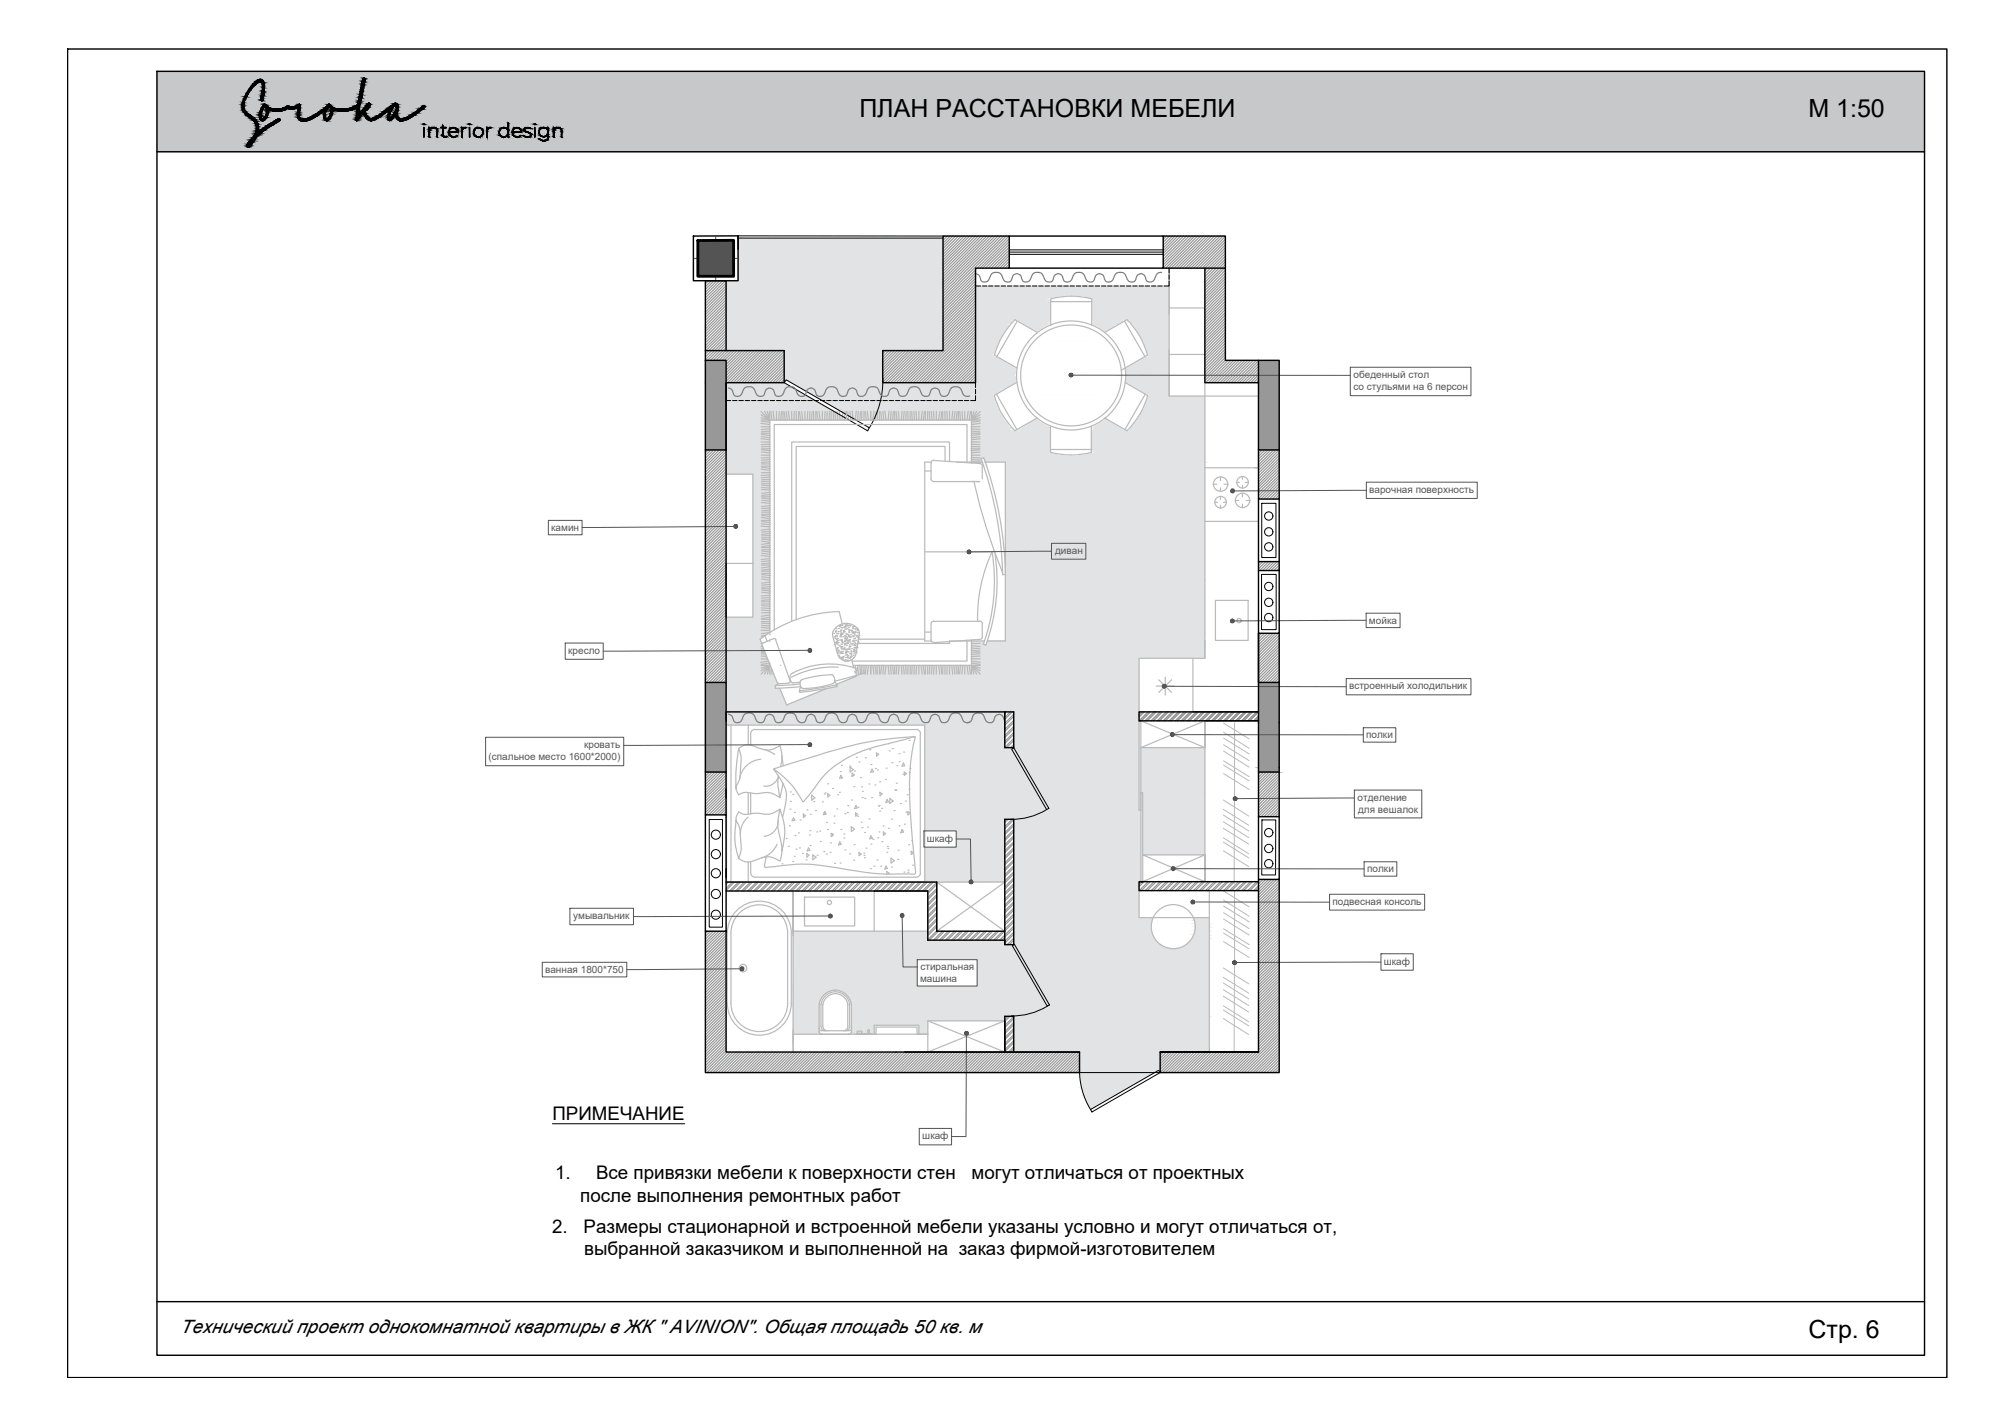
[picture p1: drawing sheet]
<svg xmlns="http://www.w3.org/2000/svg" width="420mm" height="297mm" viewBox="0 0 420 297" stroke-linecap="round" stroke-linejoin="round" font-family="sans-serif">
<defs><g id="words">
<g font-size="5.2">
<text x="179.1" y="24.3">ПЛАН РАССТАНОВКИ МЕБЕЛИ</text>
<text x="376.9" y="24.5">М 1:50</text>
<text x="376.9" y="278.9">Стр. 6</text>
</g>
<g font-size="3.9">
<text x="115.1" y="233.4">ПРИМЕЧАНИЕ</text>
<text x="115.7" y="245.8">1.</text>
<text x="124.2" y="245.8">Все привязки мебели к поверхности стен</text>
<text x="202.5" y="245.8">могут отличаться от проектных</text>
<text x="120.9" y="250.5">после выполнения ремонтных работ</text>
<text x="115.1" y="256.9">2.</text>
<text x="121.6" y="256.9">Размеры стационарной и встроенной мебели указаны условно и могут отличаться от,</text>
<text x="121.7" y="261.5">выбранной заказчиком и выполненной на заказ фирмой-изготовителем</text>
<text x="37.6" y="277.9">Технический проект однокомнатной квартиры в ЖК &quot; AVINION&quot;. Общая площадь 50 кв. м</text>
</g>
<g font-size="2.1" fill="#545454">
<text x="282.1" y="78.8">обеденный стол</text>
<text x="282.1" y="81.3">со стульями на 6 персон</text>
<text x="285.4" y="102.8">варочная поверхность</text>
<text x="114.9" y="110.7">камин</text>
<text x="219.9" y="115.5">диван</text>
<text x="285.3" y="130.1">мойка</text>
<text x="118.4" y="136.3">кресло</text>
<text x="281.2" y="143.7">встроенный холодильник</text>
<text x="121.7" y="155.9">кровать</text>
<text x="284.7" y="153.9">полки</text>
<text x="101.8" y="158.4">(спальное место 1600*2000)</text>
<text x="282.9" y="166.9">отделение</text>
<text x="283" y="169.4">для вешалок</text>
<text x="193.2" y="175.4">шкаф</text>
<text x="284.9" y="181.8">полки</text>
<text x="119.5" y="191.6">умывальник</text>
<text x="277.7" y="188.7">подвесная консоль</text>
<text x="113.6" y="202.8">ванная 1800*750</text>
<text x="191.8" y="202.3">стиральная</text>
<text x="288.4" y="201.1">шкаф</text>
<text x="191.8" y="204.8">машина</text>
<text x="192.2" y="237.5">шкаф</text>
</g>
</g></defs>
<path d="M32.7 14.9l368.4 16.7v-16.7zM32.7 14.9l368.4 16.7h-368.4z" fill="#c7c8ca" stroke="#c7c8ca" stroke-width=".21"/>
<g fill="#e2e3e4" stroke="#e2e3e4" stroke-width=".21">
<path d="M161.6 143.5h.9z"/>
<path d="M205 95.4h.2v.2z"/>
<path d="M151.3 98.8h5.6z"/>
<path d="M156.9 128.7h3.5v3.2z"/>
<path d="M211.3 196.9h.3z"/>
<path d="M153.8 58.5h42.7z"/>
<path d="M163.4 79.2h.5l-.5 .6z"/>
<path d="M241.5 223.1h.3v.5z"/>
<path d="M225.9 228.4h6.5l-2.7 1.4z"/>
<path d="M203.3 59.6l40.4 20.2v-20.2zM203.3 59.6l40.4 20.2h-40.4z"/>
<path d="M203.3 79.8l40.4 2.8v-2.8zM203.3 79.8l40.4 2.8h-40z"/>
<path d="M203.7 82.6l47.4 13.7v-13.7zM203.7 82.6l47.4 13.7h-45.8z"/>
<path d="M151.3 128.7l7.1 4.5-1.5-4.5zM151.3 128.7l7.1 4.5h-7.1z"/>
<path d="M209.5 96.3l41.6 37.3v-37.3zM209.5 96.3l41.6 37.3h-41.6z"/>
<path d="M202.5 133.6l2.4 .7 .3-.7zM202.5 133.6l2.4 .7h-2.4z"/>
<path d="M205.8 133.6l45.3 .9v-.9zM205.8 133.6l45.3 .9h-45.6z"/>
<path d="M202.5 134.3l3 .2-.6-.2zM202.5 134.3l3 .2h-3z"/>
<path d="M202.5 134.5l48.6 2.7v-2.7zM202.5 134.5l48.6 2.7h-48.6z"/>
<path d="M202.5 137.2l34.9 1.5v-1.5zM202.5 137.2l34.9 1.5h-34.9z"/>
<path d="M178.7 138.7l58.7 1v-1zM178.7 138.7l58.7 1h-58.8z"/>
<path d="M178.6 139.7l58.8 .1v-.1zM178.5 139.8l.1-.1 58.8 .1z"/>
<path d="M178.5 139.8l58.9 1.2v-1.2zM178.5 139.8l58.9 1.2h-59z"/>
<path d="M151.3 133.2l10.7 9.4-3.6-9.4zM151.3 133.2l10.7 9.4h-10.7z"/>
<path d="M178.4 141l59 1.6v-1.6zM174.4 142.6l4-1.6 59 1.6z"/>
<path d="M174.4 142.6l63 .3v-.3zM174.4 142.6l63 .3h-62.9z"/>
<path d="M151.3 142.6l10.3 .3 .4-.3zM151.3 142.6l10.3 .3h-10.3z"/>
<path d="M174.5 142.9l62.9 .2v-.2zM174.5 142.9l62.9 .2h-63z"/>
<path d="M174.4 143.1h63zM174.3 143.1h63.1z"/>
<path d="M151.3 142.9l10.3 .6v-.6zM151.3 142.9l10.3 .6h-10.3z"/>
<path d="M174.3 143.1l63.1 .5v-.5zM172.1 143.6l2.2-.5 63.1 .5z"/>
<path d="M151.3 143.5l11.2 .1v-.1zM151.3 143.5l11.2 .1h-11.2z"/>
<path d="M172.1 143.6l65.3 3.4v-3.4zM163.9 147l8.2-3.4 65.3 3.4z"/>
<path d="M151.3 143.6l12.6 3.4-1.4-3.4zM151.3 143.6l12.6 3.4h-12.6z"/>
<path d="M151.3 147l86.1 1.4v-1.4zM151.3 147l86.1 1.4h-86.1z"/>
<path d="M211.3 148.4l26.1 20.5v-20.5zM211.3 148.4l26.1 20.5h-26.1z"/>
<path d="M211.3 168.9l26.5 14.9v-14.9zM211.3 168.9l26.5 14.9h-26.5z"/>
<path d="M211.3 183.8l26.1 1.8v-1.8zM211.3 183.8l26.1 1.8h-26.1z"/>
<path d="M184 79.8l19.6 2.6-.3-2.6zM184 79.8l19.6 2.6h-19.9z"/>
<path d="M183.7 82.4l20.2 2.7-.3-2.7zM183.7 82.4l20.2 2.7h-20.8z"/>
<path d="M183.1 85.1l21.1 2.5-.3-2.5zM183.1 85.1l21.1 2.5h-22.1z"/>
<path d="M202.5 87.6l2.7 7.8-1-7.8zM202.5 87.6l2.7 7.8h-2.7z"/>
<path d="M205 95.4l.2 .2zM205 95.6h.2l.1 .7z"/>
<path d="M202.5 95.4l2 .2 .5-.2zM202.5 95.4l2 .2h-2z"/>
<path d="M202.5 95.6l2.2 .7-.2-.7zM202.5 95.6l2.2 .7h-2.2z"/>
<path d="M151.3 79.8l25.6 7.7-13.5-7.7zM151.3 79.8l25.6 7.7h-25.6z"/>
<path d="M151.3 87.5h25.6zM151.3 87.5l9.1 .1z"/>
<path d="M151.3 87.6l9.1 11.2v-11.2zM151.3 87.6l9.1 11.2h-9.1z"/>
<path d="M156.9 98.8l3.5 29.9v-29.9zM156.9 98.8l3.5 29.9h-3.5z"/>
<path d="M156.9 128.7l1.1 3.2h2.4zM158 131.9h2.4l-2 1.3z"/>
<path d="M151.3 148.4l58.1 1.9v-1.9zM151.3 148.4l58.1 1.9h-58.1z"/>
<path d="M151.3 150.3l58.1 .8v-.8zM151.3 150.3l58.1 .8h-58.1z"/>
<path d="M151.3 151.1l.1 9.8zM151.3 151.1l.1 9.8z"/>
<path d="M151.3 160.9l.1 3.7zM151.3 160.9l.1 3.7z"/>
<path d="M151.3 164.6l.1 1.7zM151.3 164.6l.1 1.7z"/>
<path d="M151.3 166.3l.1 .2zM151.3 166.3l.1 .2z"/>
<path d="M151.3 166.5l.1 3.4zM151.3 166.5l.1 3.4z"/>
<path d="M192.7 151.1l16.7 22.1v-22.1zM192.7 151.1l16.7 22.1h-16.7z"/>
<path d="M199.3 173.2l10.1 3.4v-3.4zM199.3 173.2l10.1 3.4h-10.1z"/>
<path d="M192.7 176.6l16.7 7.2v-7.2zM192.7 176.6l16.7 7.2h-16.7z"/>
<path d="M151.3 169.9l.1 13.9zM151.3 169.9l.1 13.9z"/>
<path d="M151.3 183.8h58.1zM151.3 183.8h58.1z"/>
<path d="M151.3 183.8h58.1zM151.3 183.8l43.9 .1z"/>
<path d="M165.3 194.1l22.8 .9v-.9zM165.3 194.1l22.8 .9h-22.8z"/>
<path d="M188.1 194.1l5.3 1.9v-1.9zM188.1 194.1l5.3 1.9h-5.3z"/>
<path d="M188.1 196l21.3 .9v-.9zM188.1 196l21.3 .9h-21.3z"/>
<path d="M188.1 196.9l24.6 .1zM188.1 196.9l24.6 .1z"/>
<path d="M188.1 197l26.1 .3-1.5-.3zM188.1 197l26.1 .3h-26.1z"/>
<path d="M188.1 197.3l27.4 .4-1.3-.4zM188.1 197.3l27.4 .4h-27.4z"/>
<path d="M188.1 197.7l28.8 .5-1.4-.5zM188.1 197.7l28.8 .5h-28.8z"/>
<path d="M165.3 195l22.8 3.2v-3.2zM165.3 195l22.8 3.2h-22.8z"/>
<path d="M188.1 198.2l29.8 .6-1-.6zM188.1 198.2l29.8 .6h-29.7z"/>
<path d="M165.3 198.2l22.9 .6-.1-.6zM165.3 198.2l22.9 .6h-22.9z"/>
<path d="M188.2 198.8l29.9 .1-.2-.1zM188.2 198.8l29.9 .1h-29.9z"/>
<path d="M188.2 198.9l29.3 1.1 .6-1.1zM188.2 198.9l29.3 1.1h-29.3z"/>
<path d="M188.2 200h3.2zM188.2 200h3.2z"/>
<path d="M203.4 200h14.1zM203.4 200h14.1z"/>
<path d="M188.2 200l3 1.6v-1.6zM188.2 200l3 1.6h-3z"/>
<path d="M165.3 198.8l22.9 2.8v-2.8zM165.3 198.8l22.9 2.8h-22.9z"/>
<path d="M203.7 200l10.6 5.5 3.2-5.5zM203.7 200l10.6 5.5h-10.6z"/>
<path d="M165.3 201.6l25.9 3.9v-3.9zM165.3 201.6l25.9 3.9h-25.9z"/>
<path d="M165.3 205.5l26.1 .1zM165.3 205.5l26.1 .1z"/>
<path d="M203.4 205.5h10.9zM203.4 205.5l10.9 .1z"/>
<path d="M165.3 205.6l48.5 .8 .5-.8zM165.3 205.6l48.5 .8h-48.5z"/>
<path d="M165.3 206.4h8.8zM165.3 206.4l8.2 .1z"/>
<path d="M174.1 206.4h39.7zM174.1 206.4l39.7 .1z"/>
<path d="M165.3 206.5l7.6 .1 .6-.1zM165.3 206.5l7.6 .1h-7.6z"/>
<path d="M174.7 206.5l39 .1 .1-.1zM174.7 206.5l39 .1h-38.5z"/>
<path d="M165.3 206.6l7.1 .3 .5-.3zM165.3 206.6l7.1 .3h-7.1z"/>
<path d="M175.2 206.6l38.3 .3 .2-.3zM175.2 206.6l38.3 .3h-37.7z"/>
<path d="M165.3 206.9l6.6 .4 .5-.4zM165.3 206.9l6.6 .4h-6.6z"/>
<path d="M175.8 206.9l37.5 .4 .2-.4zM175.8 206.9l37.5 .4h-37z"/>
<path d="M165.3 207.3l6.1 .4 .5-.4zM165.3 207.3l6.1 .4h-6.1z"/>
<path d="M176.3 207.3l36.7 .4 .3-.4zM176.3 207.3l36.7 .4h-36.3z"/>
<path d="M165.3 207.7l5.8 .5 .3-.5zM165.3 207.7l5.8 .5h-5.8z"/>
<path d="M176.7 207.7l36.1 .5 .2-.5zM176.7 207.7l36.1 .5h-35.7z"/>
<path d="M165.3 208.2l5.6 .6 .2-.6zM165.3 208.2l5.6 .6h-5.6z"/>
<path d="M177.1 208.2l35.4 .6 .3-.6zM177.1 208.2l35.4 .6h-35.2z"/>
<path d="M165.3 208.8l5.4 .6 .2-.6zM165.3 208.8l5.4 .6h-5.4z"/>
<path d="M177.3 208.8l34.8 .6 .4-.6zM177.3 208.8l34.8 .6h-34.7z"/>
<path d="M177.4 209.4l33.4 2.1 1.3-2.1zM177.4 209.4l33.4 2.1h-33.4z"/>
<path d="M177.4 211.5l33.9 .4-.5-.4zM177.4 211.5l33.9 .4h-33.9z"/>
<path d="M177.4 211.9l32 .9v-.9zM177.4 211.9l32 .9h-32z"/>
<path d="M177.4 212.8l16 .9v-.9zM177.4 212.8l16 .9h-16z"/>
<path d="M177.4 213.7l4.8 .6v-.6zM177.4 213.7l4.8 .6h-4.8z"/>
<path d="M165.3 209.4l5.4 4.9v-4.9zM165.3 209.4l5.4 4.9h-5.4z"/>
<path d="M177.4 214.3l4.8 .7v-.7zM177.4 214.3l4.8 .7h-4.8z"/>
<path d="M165.3 214.3l5.4 .7v-.7zM165.3 214.3l5.4 .7h-5.4z"/>
<path d="M177.4 215l4.8 .1zM177.4 215l4.8 .1z"/>
<path d="M165.3 215l5.4 .1zM165.3 215l5.4 .1z"/>
<path d="M177.4 215.1l4.8 .1zM177.4 215.1l4.8 .1z"/>
<path d="M165.3 215.1l5.5 .1zM165.3 215.1l5.5 .1z"/>
<path d="M177.4 215.2l4.8 .1zM177.4 215.2l4.8 .1z"/>
<path d="M165.3 215.2l5.5 .1zM165.3 215.2l5.5 .1z"/>
<path d="M177.4 215.3l4.8 .1zM177.4 215.3l4.8 .1z"/>
<path d="M165.3 215.3l5.5 .1zM165.3 215.3l5.5 .1z"/>
<path d="M177.3 215.4h4.9zM177.2 215.4h5z"/>
<path d="M165.3 215.4h5.6zM165.3 215.4h5.6z"/>
<path d="M177.2 215.4l5 .1zM177.2 215.5h5z"/>
<path d="M165.3 215.4l5.7 .1zM165.3 215.4l5.7 .1z"/>
<path d="M177.2 215.5h5zM177.1 215.5h5.1z"/>
<path d="M165.3 215.5h5.8zM165.3 215.5h5.8z"/>
<path d="M177.1 215.5l5.1 .1zM177 215.6h5.2z"/>
<path d="M165.3 215.5l5.9 .1zM165.3 215.5l5.9 .1z"/>
<path d="M191.5 213.7l1.9 1.9v-1.9zM191.5 213.7l1.9 1.9h-1.9z"/>
<path d="M177 215.6h5.2zM176.9 215.6h5.3z"/>
<path d="M165.3 215.6h6zM165.3 215.6h6z"/>
<path d="M153.8 49.6l42.7 2.4v-2.4zM153.8 49.6l42.7 2.4h-42.7z"/>
<path d="M153.8 52l42.7 6.5v-6.5zM153.8 52l42.7 6.5h-42.7zM151.3 58.5h45.2z"/>
<path d="M151.3 58.5l45.2 14.6v-14.6zM151.3 58.5l45.2 14.6h-45.2z"/>
<path d="M163.4 73.1l20.6 6.1v-6.1zM163.4 73.1l20.6 6.1h-20.6z"/>
<path d="M163.9 79.2l20.1 .6v-.6zM163.9 79.2l20.1 .6h-19.1z"/>
<path d="M164.9 79.8l18.9 1.6 .2-1.6zM164.9 79.8l18.9 1.6h-16.1z"/>
<path d="M167.7 81.4l15.9 1.6 .2-1.6zM167.7 81.4l15.9 1.6h-13.1z"/>
<path d="M170.5 83l12.7 1.6 .4-1.6zM170.5 83l12.7 1.6h-10z"/>
<path d="M173.2 84.6l9.5 1.5 .5-1.5zM173.2 84.6l9.5 1.5h-6.9z"/>
<path d="M175.8 86.1l6.3 1.5 .6-1.5zM175.8 86.1l6.3 1.5h-3.7z"/>
<path d="M211.3 185.6l26.1 5.7v-5.7zM211.3 185.6l26.1 5.7h-26.1z"/>
<path d="M248.7 191.3l3.3 .6v-.6zM248.7 191.3l3.3 .6h-3.1z"/>
<path d="M211.3 191.3l28.8 .6 .2-.6zM211.3 191.3l28.8 .6h-28.8z"/>
<path d="M248.9 191.9l3.1 .6v-.6zM248.9 191.9l3.1 .6h-3z"/>
<path d="M211.3 191.9l28.6 .6 .2-.6zM211.3 191.9l28.6 .6h-28.6z"/>
<path d="M249 192.5l3 .7v-.7zM249 192.5l3 .7h-2.9z"/>
<path d="M211.3 192.5l28.6 .7v-.7zM211.3 192.5l28.6 .7h-28.6z"/>
<path d="M249.1 193.2l2.9 .8v-.8zM249.1 193.2l2.9 .8h-3z"/>
<path d="M211.3 193.2l28.7 .8-.1-.8zM211.3 193.2l28.7 .8h-28.7z"/>
<path d="M249 194l3 .9v-.9zM249 194l3 .9h-3.2z"/>
<path d="M211.3 194l28.9 .9-.2-.9zM211.3 194l28.9 .9h-28.9z"/>
<path d="M248.8 194.9l3.2 .7v-.7zM248.8 194.9l3.2 .7h-3.6z"/>
<path d="M211.3 194.9l29.3 .7-.4-.7zM211.3 194.9l29.3 .7h-29.3z"/>
<path d="M248.4 195.6l3.6 .7v-.7zM248.4 195.6l3.6 .7h-4.1z"/>
<path d="M211.3 195.6l29.8 .7-.5-.7zM211.3 195.6l29.8 .7h-29.8z"/>
<path d="M247.9 196.3l4.1 .6v-.6zM247.3 196.9l.6-.6 4.1 .6z"/>
<path d="M211.3 196.3l30.4 .6-.6-.6zM211.3 196.3l30.4 .6h-30.4z"/>
<path d="M211.3 196.9h30.5zM211.3 196.9h30.5z"/>
<path d="M211.3 196.9l30.7 .1zM211.3 196.9l30.7 .1z"/>
<path d="M212.7 197l29.7 .3-.4-.3zM212.7 197l29.7 .3h-28.2z"/>
<path d="M247.3 196.9l4.7 .4v-.4zM246.5 197.3l.8-.4 4.7 .4z"/>
<path d="M214.2 197.3h28.2zM214.2 197.3h28.2z"/>
<path d="M246.5 197.3l5.5 .3v-.3zM245.7 197.6l.8-.3 5.5 .3z"/>
<path d="M214.3 197.3l28.9 .3-.8-.3zM214.3 197.3l28.9 .3h-27.9z"/>
<path d="M215.3 197.6l28.3 .1zM215.3 197.6l28.3 .1z"/>
<path d="M245.7 197.6l6.3 .2v-.2zM244.9 197.8l.8-.2 6.3 .2z"/>
<path d="M215.5 197.7l28.6 .1zM215.5 197.7l28.6 .1z"/>
<path d="M215.8 197.8l36.2 .4v-.4zM215.8 197.8l36.2 .4h-35.1z"/>
<path d="M216.9 198.2l35.1 .7v-.7zM216.9 198.2l35.1 .7h-33.9z"/>
<path d="M218.1 198.9l33.9 .3v-.3zM218.1 198.9l33.9 .3h-33.9z"/>
<path d="M218.1 199.2l33.9 12.7v-12.7zM218.1 199.2l33.9 12.7h-41.2z"/>
<path d="M210.8 211.9l41.2 7.4v-7.4zM210.8 211.9l41.2 7.4h-40.7z"/>
<path d="M225 219.3l16.8 3.8v-3.8zM225 219.3l16.8 3.8h-16.8z"/>
<path d="M225 223.1l15.6 .5 .9-.5zM225 223.1l15.6 .5h-15.6z"/>
<path d="M225 223.6l12.8 1.6 2.8-1.6zM225 223.6l12.8 1.6h-12.7z"/>
<path d="M225.1 225.2l9.9 1.6 2.8-1.6zM225.1 225.2l9.9 1.6h-9.6z"/>
<path d="M225.4 226.8l7 1.6 2.6-1.6zM225.4 226.8l7 1.6h-6.5z"/>
<path d="M225.9 228.4l.6 1.4h3.2zM226.5 229.8h3.2l-2.4 1.5z"/>
<path d="M209.4 155.8l1.9 15v-15zM209.4 155.8l1.9 15h-1.9z"/>
<path d="M237.8 155.8l13.3 9.4v-9.4zM237.8 155.8l13.3 9.4h-13.3z"/>
<path d="M238.2 165.2l12.9 13v-13zM238.2 165.2l12.9 13h-12.9z"/>
</g>
<g fill="#989898" stroke="#989898" stroke-width=".21">
<path d="M262.3 75.2l4.3 4.7v-4.7zM262.3 75.2l4.3 4.7h-4.3z"/>
<path d="M147 75.2l4.3 4.7v-4.7zM147 75.2l4.3 4.7h-4.3z"/>
<path d="M262.3 79.9l4.3 14v-14zM262.3 79.9l4.3 14h-4.3z"/>
<path d="M147 79.9l4.3 14v-14zM147 79.9l4.3 14h-4.3z"/>
<path d="M262.3 142.4l4.3 8.4v-8.4zM262.3 142.4l4.3 8.4h-4.3z"/>
<path d="M262.3 150.8l4.3 9.3v-9.3zM262.3 150.8l4.3 9.3h-4.3z"/>
<path d="M262.3 160.1l4.3 .9v-.9zM262.3 160.1l4.3 .9h-4.3z"/>
<path d="M147 142.4l4.3 18.6v-18.6zM147 142.4l4.3 18.6h-4.3z"/>
</g>
<g fill="none" stroke="#989898" stroke-width=".25">
<path d="M147.1 58.5l-.1 .1M147.7 58.5l-.7 .7M148.3 58.5l-1.3 1.2M148.8 58.5l-1.8 1.8M149.4 58.5l-2.4 2.4M150 58.5l-3 3M150.6 58.5l-3.6 3.6M151.2 58.5l-4.2 4.2M151.3 59l-4.3 4.3M151.3 59.6l-4.3 4.3M196.9 49.2l-.4 .3M197.5 49.2l-1 .9"/>
<path d="M198.1 49.2l-1.6 1.5M198.6 49.2l-2.1 2.1M199.2 49.2l-2.7 2.6M199.8 49.2l-3.3 3.2M200.4 49.2l-3.9 3.8M201 49.2l-4.5 4.4M201.6 49.2l-5.1 5M202.1 49.2l-5.6 5.6M202.7 49.2l-6.2 6.1M203.3 49.2l-6.8 6.7M203.3 56.2l-6.8 6.8M203.3 56.8l-6.8 6.8"/>
<path d="M203.3 57.4l-6.8 6.7M203.3 58l-6.8 6.7M203.3 58.6l-6.8 6.7M203.3 59.2l-6.8 6.7M203.3 59.7l-6.8 6.8M203.9 49.2l-7.4 7.3M204.5 49.2l-8 7.9M205.1 49.2l-8.6 8.5M205.7 49.2l-9.2 9.1M206.2 49.2l-9.7 9.7M206.8 49.2l-10.3 10.3M207.4 49.2l-10.9 10.8"/>
<path d="M208 49.2l-11.5 11.4M208.6 49.2l-12.1 12M209.2 49.2l-12.7 12.6M209.7 49.2l-13.2 13.2M210.3 49.2l-6.6 6.7M210.3 49.8l-6.1 6.1M210.3 50.3l-5.5 5.6M210.3 50.9l-4.9 5M210.3 51.5l-4.3 4.4M210.3 52.1l-3.7 3.8M210.3 52.7l-3.1 3.2M210.3 53.3l-2.5 2.6"/>
<path d="M210.3 53.9l-1.9 2M210.3 54.5l-1.4 1.4M210.3 55l-.8 .9M210.3 55.6l-.2 .3M242.6 49.2l-.2 .1M243.2 49.2l-.8 .7M243.8 49.2l-1.4 1.3M244.4 49.2l-2 1.9M244.9 49.2l-2.5 2.5M245.5 49.2l-3.1 3.1M246.1 49.2l-3.7 3.6M246.7 49.2l-4.3 4.2"/>
<path d="M247.3 49.2l-4.9 4.8M247.9 49.2l-5.5 5.4M248.5 49.2l-6.1 6M249 49.2l-6.6 6.6M249.6 49.2l-6.7 6.7M250.2 49.2l-6.7 6.7M250.8 49.2l-6.7 6.7M251.4 49.2l-6.7 6.7M252 49.2l-6.7 6.7M252.5 49.2l-6.6 6.7M253.1 49.2l-6.6 6.7M253.7 49.2l-6.7 6.7"/>
<path d="M254.3 49.2l-6.7 6.7M254.9 49.2l-6.7 6.7M255.4 52.2l-4.3 4.3M255.4 52.8l-4.3 4.3M255.4 53.4l-4.3 4.3M255.4 54l-4.3 4.3M255.4 54.5l-4.3 4.4M255.4 55.1l-4.3 4.4M255.4 55.7l-4.3 4.3M255.4 49.3l-6.6 6.6M255.4 49.9l-6 6M255.4 50.4l-5.4 5.5"/>
<path d="M255.4 51l-4.8 4.9M255.4 51.6l-4.3 4.3M255.4 56.3l-4.3 4.3M255.4 56.9l-4.3 4.3M255.4 57.5l-4.3 4.3M255.4 58.1l-4.3 4.3M255.4 58.6l-4.3 4.4M255.4 59.2l-4.3 4.3M255.4 59.8l-4.3 4.3M151.3 68.9l-4.3 4.3M151.3 69.5l-4.3 4.3M151.3 70.1l-4.3 4.3"/>
<path d="M151.3 70.7l-4.3 4.3M151.3 71.3l-3.8 3.8M151.3 71.9l-3.2 3.2M151.3 72.4l-2.6 2.7M151.3 73l-2 2.1M151.3 60.1l-4.3 4.3M151.3 60.7l-4.3 4.3M151.3 61.3l-4.3 4.3M151.3 61.9l-4.3 4.3M151.3 62.5l-4.3 4.3M151.3 63.1l-4.3 4.3M151.3 63.6l-4.3 4.4"/>
<path d="M151.3 64.2l-4.3 4.4M151.3 64.8l-4.3 4.3M151.3 65.4l-4.3 4.3M151.3 66l-4.3 4.3M151.3 66.6l-4.3 4.3M151.3 67.2l-4.3 4.3M151.3 67.7l-4.3 4.4M151.3 68.3l-4.3 4.4M151.9 73l-2.1 2.1M152.5 73l-2.1 2.1M153.1 73l-2.1 2.1M153.7 73l-2.4 2.4"/>
<path d="M154.2 73l-2.9 3M154.8 73l-3.5 3.6M155.4 73l-4.1 4.1M156 73l-4.7 4.7M156.6 73l-5.3 5.3M157.2 73l-5.9 5.9M157.8 73l-6.5 6.5M158.4 73l-6.8 6.8M158.9 73l-6.7 6.8M159.5 73l-6.7 6.8M160.1 73l-6.7 6.8M160.7 73l-6.7 6.8"/>
<path d="M161.3 73l-6.8 6.8M161.9 73l-6.8 6.8M162.5 73l-6.8 6.8M163 73l-6.7 6.8M163.4 73.2l-6.5 6.6M163.4 73.8l-5.9 6M163.4 74.4l-5.3 5.4M163.4 75l-4.7 4.8M163.4 75.6l-4.2 4.2M163.4 76.2l-3.6 3.6M163.4 76.8l-3 3M163.4 77.3l-2.4 2.5"/>
<path d="M163.4 77.9l-1.8 1.9M163.4 78.5l-1.2 1.3M163.4 79.1l-.6 .7M163.4 79.7v.1M184.1 73l-.1 .2M184.7 73l-.7 .8M185.3 73l-1.3 1.4M185.9 73l-1.9 2M186.5 73l-2.5 2.6M187.1 73l-3.1 3.2M187.6 73l-3.6 3.8M188.2 73l-4.2 4.3"/>
<path d="M188.8 73l-4.8 4.9M189.4 73l-5.4 5.5M190 73l-6 6.1M190.6 73l-6.6 6.7M191.2 73l-6.7 6.8M191.8 73l-6.8 6.8M192.3 73l-6.7 6.8M192.9 73l-6.7 6.8M193.5 73l-6.7 6.8M194.1 73l-6.7 6.8M194.7 73l-6.7 6.8M195.3 73l-6.8 6.8"/>
<path d="M195.9 73l-6.8 6.8M196.5 73l-6.8 6.8M203.3 60.3l-6.8 6.8M203.3 60.9l-6.8 6.8M203.3 61.5l-6.8 6.8M203.3 62.1l-6.8 6.7M203.3 62.7l-6.8 6.7M203.3 63.3l-6.8 6.7M203.3 63.9l-6.8 6.7M203.3 64.4l-6.8 6.8M203.3 65l-6.8 6.8M203.3 65.6l-6.8 6.8"/>
<path d="M203.3 66.2l-6.8 6.8M203.3 66.8l-13 13M203.3 67.4l-12.4 12.4M203.3 68l-11.8 11.8M203.3 68.6l-11.2 11.2M203.3 69.1l-10.7 10.7M203.3 69.7l-10.1 10.1M203.3 70.3l-9.5 9.5M203.3 70.9l-8.9 8.9M203.3 71.5l-8.3 8.3M203.3 72.1l-7.7 7.7M203.3 72.7l-7.1 7.1"/>
<path d="M203.3 73.3l-6.5 6.5M203.3 73.8l-6 6M203.3 74.4l-5.4 5.4M203.3 75l-4.8 4.8M203.3 75.6l-4.2 4.2M203.3 76.2l-3.6 3.6M203.3 76.8l-3 3M203.3 77.4l-2.4 2.4M203.3 77.9l-1.8 1.9M203.3 78.5l-1.3 1.3M203.3 79.1l-.7 .7M203.3 79.7l-.1 .1"/>
<path d="M255.4 60.4l-4.3 4.3M255.4 61l-4.3 4.3M255.4 61.6l-4.3 4.3M255.4 62.2l-4.3 4.3M255.4 62.8l-4.3 4.3M255.4 63.3l-4.3 4.3M255.4 63.9l-4.3 4.3M255.4 64.5l-4.3 4.3M255.4 65.1l-4.3 4.3M255.4 65.7l-4.3 4.3M255.4 66.3l-4.3 4.3M255.4 66.9l-4.3 4.3"/>
<path d="M255.4 67.5l-4.3 4.2M255.4 68l-4.3 4.3M255.4 68.6l-4.3 4.3M255.4 69.2l-4.3 4.3M255.4 69.8l-4.3 4.3M255.4 70.4l-4.3 4.3M255.4 71l-4.3 4.2M255.4 71.6l-4.3 4.2M255.4 72.2l-4.3 4.2M255.4 72.7l-4.3 4.3M255.4 73.3l-4.3 4.3M255.4 73.9l-4.3 4.3"/>
<path d="M255.4 74.5l-4.3 4.3M255.4 75.1l-4.3 4.2M255.9 75.1l-4.6 4.7M256.5 75.1l-4.6 4.7M257.1 75.1l-4.6 4.7M257.7 75.1l-4.6 4.7M258.3 75.1l-4.7 4.7M258.9 75.1l-4.7 4.7M259.5 75.1l-4.7 4.7M260 75.1l-4.6 4.7M260.6 75.1l-4.6 4.7M261.2 75.1l-4.6 4.7"/>
<path d="M261.8 75.1l-4.6 4.7M262.3 75.2l-4.5 4.6M262.3 75.8l-4 4M262.3 76.4l-3.4 3.4M262.3 77l-2.8 2.8M262.3 77.6l-2.2 2.2M262.3 78.1l-1.6 1.7M262.3 78.7l-1 1.1M262.3 79.3l-.4 .5M147.6 93.8l-.6 .5M148.2 93.8l-1.2 1.1M148.8 93.8l-1.8 1.7"/>
<path d="M149.3 93.8l-2.3 2.3M149.9 93.8l-2.9 2.9M150.5 93.8l-3.5 3.5M151.1 93.8l-4.1 4M151.3 94.2l-4.3 4.2M151.3 94.7l-4.3 4.3M151.3 95.3l-4.3 4.3M151.3 95.9l-4.3 4.3M151.3 96.5l-4.3 4.3M151.3 97.1l-4.3 4.3M151.3 97.7l-4.3 4.3M151.3 98.3l-4.3 4.2"/>
<path d="M151.3 98.8l-4.3 4.3M151.3 99.4l-4.3 4.3M262.5 93.8l-.2 .2M263.1 93.8l-.8 .7M263.7 93.8l-1.4 1.3M264.3 93.8l-2 1.9M264.9 93.8l-2.6 2.5M265.5 93.8l-3.2 3.1M266 93.8l-3.7 3.7M266.6 96.7l-4.3 4.3M266.6 96.1l-4.3 4.3M266.6 93.8l-4.3 4.3"/>
<path d="M266.6 94.4l-4.3 4.3M266.6 95l-4.3 4.2M266.6 95.6l-4.3 4.2M266.6 97.3l-4.3 4.3M266.6 97.9l-4.3 4.3M266.6 98.5l-4.3 4.3M266.6 99.1l-4.3 4.2M266.6 99.6l-4.3 4.3M151.3 100l-4.3 4.3M151.3 100.6l-4.3 4.3M151.3 101.2l-4.3 4.3M151.3 101.8l-4.3 4.3"/>
<path d="M151.3 102.3l-4.3 4.4M151.3 102.9l-4.3 4.3M151.3 103.5l-4.3 4.3M151.3 104.1l-4.3 4.3M151.3 104.7l-4.3 4.3M151.3 105.3l-4.3 4.3M151.3 105.9l-4.3 4.3M151.3 106.4l-4.3 4.4M151.3 107l-4.3 4.4M151.3 107.6l-4.3 4.3M151.3 108.2l-4.3 4.3M151.3 108.8l-4.3 4.3"/>
<path d="M151.3 109.4l-4.3 4.3M151.3 110l-4.3 4.3M151.3 110.5l-4.3 4.4M151.3 111.1l-4.3 4.4M151.3 111.7l-4.3 4.3M151.3 112.3l-4.3 4.3M151.3 112.9l-4.3 4.3M151.3 113.5l-4.3 4.3M151.3 114.1l-4.3 4.3M151.3 114.7l-4.3 4.3M151.3 115.2l-4.3 4.3M151.3 115.8l-4.3 4.3"/>
<path d="M151.3 116.4l-4.3 4.3M151.3 117l-4.3 4.3M151.3 117.6l-4.3 4.3M151.3 118.2l-4.3 4.3M151.3 118.8l-4.3 4.3M151.3 119.4l-4.3 4.2M151.3 119.9l-4.3 4.3M262.7 117.1l-.4 .3M263.2 117.1l-.9 .9M263.8 117.1l-1.5 1.5M264.4 117.1l-1.9 1.8M265 117.1l-1.9 1.8"/>
<path d="M265.6 117.1l-1.9 1.8M266.2 117.1l-1.9 1.8M266.6 100.2l-3.8 3.8M266.6 100.8l-3.2 3.2M266.6 101.4l-2.6 2.6M266.6 102l-2 2M266.6 102.6l-1.4 1.4M266.6 103.2l-.8 .8M266.6 103.7l-.3 .3M266.6 117.2l-1.7 1.7M266.6 117.8l-1.1 1.1M266.6 118.4l-.5 .5"/>
<path d="M151.3 120.5l-4.3 4.3M151.3 121.1l-4.3 4.3M151.3 121.7l-4.3 4.3M151.3 122.3l-4.3 4.3M151.3 122.9l-4.3 4.3M151.3 123.5l-4.3 4.2M151.3 124.1l-4.3 4.2M151.3 124.6l-4.3 4.3M151.3 125.2l-4.3 4.3M151.3 125.8l-4.3 4.3M151.3 126.4l-4.3 4.3M151.3 127l-4.3 4.2"/>
<path d="M151.3 127.6l-4.3 4.2M151.3 128.2l-4.3 4.2M151.3 128.7l-4.3 4.3M151.3 129.3l-4.3 4.3M151.3 129.9l-4.3 4.3M151.3 130.5l-4.3 4.3M151.3 131.1l-4.3 4.3M151.3 131.7l-4.3 4.2M151.3 132.3l-4.3 4.2M151.3 132.9l-4.3 4.2M151.3 133.4l-4.3 4.3M151.3 134l-4.3 4.3"/>
<path d="M151.3 134.6l-4.3 4.3M151.3 135.2l-4.3 4.3M151.3 135.8l-4.3 4.3M151.3 136.4l-4.3 4.2M151.3 137l-4.3 4.2M151.3 137.5l-4.3 4.3M151.3 138.1l-4.1 4.2M151.3 138.7l-3.5 3.6M151.3 139.3l-2.9 3M151.3 139.9l-2.4 2.4M262.4 132l-.1 .1M263 132l-.7 .6"/>
<path d="M263.6 132l-1.3 1.2M264.1 132l-1.8 1.8M264.7 132l-2.4 2.4M265.3 132l-3 3M265.9 132l-3.6 3.6M266.5 132l-4.2 4.2M266.6 132.5l-4.3 4.3M266.6 133.1l-4.3 4.2M266.6 133.7l-4.3 4.2M266.6 134.3l-4.3 4.2M266.6 134.8l-4.3 4.3M266.6 135.4l-4.3 4.3"/>
<path d="M266.6 136l-4.3 4.3M266.6 136.6l-4.3 4.3M266.6 137.8l-4.3 4.2M266.6 137.2l-4.3 4.2M266.6 138.3l-3.9 4M266.6 138.9l-3.3 3.4M266.6 139.5l-2.8 2.8M151.3 140.5l-1.8 1.8M151.3 141l-1.2 1.3M151.3 141.6l-.6 .7M151.3 142.2v.1M209.7 148.4l-.3 .3"/>
<path d="M210.6 148.4l-1.2 1.1M211 148.4l-1.6 1.6M211.3 148.9l-1.9 1.9M211.3 150.2l-1.9 1.8M211.3 151.4l-1.9 1.9M211.3 152.7l-1.9 1.9M211.3 153.9l-1.9 1.9M211.3 155.2l-.7 .6M211.3 149.3l-1.9 1.9M211.3 150.6l-1.9 1.9M211.3 151.9l-1.9 1.8M211.3 153.1l-1.9 1.9"/>
<path d="M211.3 154.4l-1.5 1.4M211.3 155.6l-.2 .2M238 148.4l-.6 .6M238.4 148.4l-1 1.1M239.3 148.4l-1.9 1.9M239.7 148.4l-1.8 1.9M240.5 148.4l-1.8 1.9M240.9 148.4l-1.8 1.9M241.8 148.4l-1.9 1.9M242.2 148.4l-1.8 1.9M243.1 148.4l-1.9 1.9M243.5 148.4l-1.9 1.9"/>
<path d="M244.3 148.4l-1.9 1.9M244.7 148.4l-1.8 1.9M245.6 148.4l-1.9 1.9M246 148.4l-1.9 1.9M246.8 148.4l-1.8 1.9M247.3 148.4l-1.9 1.9M248.1 148.4l-1.9 1.9M248.5 148.4l-1.9 1.9M249.3 148.4l-1.8 1.9M249.8 148.4l-1.9 1.9M250.6 148.4l-1.9 1.9M251 148.4l-1.8 1.9"/>
<path d="M251.8 148.4l-1.8 1.9M252.3 148.4l-1.9 1.9M253.1 148.4l-1.9 1.9M253.5 148.4l-1.8 1.9M254.4 148.4l-1.9 1.9M254.8 148.4l-1.9 1.9M255.6 148.4l-1.9 1.9M256 148.4l-1.8 1.9M256.9 148.4l-1.9 1.9M257.3 148.4l-1.9 1.9M258.1 148.4l-1.8 1.9M258.6 148.4l-1.9 1.9"/>
<path d="M259.4 148.4l-1.9 1.9M259.8 148.4l-1.9 1.9M260.6 148.4l-1.8 1.9M261.1 148.4l-1.9 1.9M261.9 148.4l-1.9 1.9M262.3 149.2l-1 1.1M262.3 148.4l-1.8 1.9M262.3 149.7l-.6 .6M266.6 140.1l-2.2 2.2M266.6 140.7l-1.6 1.6M266.6 141.3l-1 1M266.6 141.9l-.4 .4"/>
<path d="M147.3 160.9l-.3 .3M147.9 160.9l-.9 .9M148.4 160.9l-1.4 1.4M149 160.9l-2 2M149.6 160.9l-2.6 2.6M150.2 160.9l-3.2 3.2M150.8 160.9l-3.8 3.8M151.3 161l-4.3 4.3M151.3 161.6l-4.3 4.3M151.3 162.2l-4.3 4.2M151.3 162.7l-4.3 4.3M151.3 163.3l-4.3 4.3"/>
<path d="M151.3 163.9l-4.3 4.3M151.3 164.5l-4.3 4.3M151.3 165.1l-4.3 4.3M151.3 165.7l-4.2 4.2M151.3 166.3l-3.6 3.6M151.3 166.8l-3 3.1M151.3 167.4l-2.4 2.5M151.3 168l-1.8 1.9M151.3 168.6l-1.2 1.3M151.3 169.2l-.6 .7M151.3 169.8l-.1 .1M209.7 170.8l-.3 .2"/>
<path d="M210.1 170.8l-.7 .7M210.9 170.8l-1.5 1.5M211.3 172.9l-1.9 1.9M211.3 174.2l-1.9 1.9M211.3 178l-1.9 1.8M211.3 179.3l-1.9 1.8M211.3 170.9l-1.9 1.8M211.3 172.1l-1.9 1.9M211.3 173.4l-1.9 1.8M211.3 174.6l-1.9 1.9M211.3 175.9l-1.9 1.8M211.3 177.1l-1.9 1.9"/>
<path d="M211.3 171.7l-1.9 1.9M211.3 175.5l-1.9 1.8M211.3 176.7l-1.9 1.9M211.3 178.4l-1.9 1.9M211.3 179.6l-1.9 1.9M262.8 160.9l-.5 .5M263.4 160.9l-1.1 1.1M263.9 160.9l-1.6 1.7M264.5 160.9l-2.2 2.3M265.1 160.9l-2.8 2.8M265.7 160.9l-3.4 3.4M266.3 160.9l-4 4"/>
<path d="M266.6 161.2l-4.3 4.3M266.6 161.8l-4.3 4.3M266.6 162.4l-4.3 4.3M266.6 163l-4.3 4.2M266.6 163.5l-4.3 4.3M266.6 164.1l-4.3 4.3M266.6 164.7l-4.3 4.3M266.6 165.3l-4.3 4.3M266.6 165.9l-4.3 4.3M266.6 166.5l-3.8 3.7M266.6 167.1l-3.2 3.1M266.6 167.7l-2.6 2.5"/>
<path d="M266.6 168.2l-2 2M266.6 168.8l-1.4 1.4M266.6 169.4l-.8 .8M266.6 170l-.3 .2M147.5 194.1l-.5 .5M148.1 194.1l-1.1 1.1M148.7 194.1l-1.7 1.7M149.3 194.1l-2.3 2.3M149.8 194.1l-2.8 2.8M150.4 194.1l-3.4 3.4M151 194.1l-4 4M151.3 194.4l-4.3 4.3"/>
<path d="M151.3 195l-4.3 4.3M151.3 195.6l-4.3 4.3M151.3 196.1l-4.3 4.4M151.3 196.7l-4.3 4.3M151.3 197.3l-4.3 4.3M151.3 197.9l-4.3 4.3M151.3 198.5l-4.3 4.3M151.3 199.1l-4.3 4.3M151.3 199.7l-4.3 4.3M151.4 183.9h-.1M151.8 183.9l-.5 .4M152.6 183.9l-1.3 1.3"/>
<path d="M153.1 183.9l-1.8 1.7M153.9 183.9l-1.9 1.8M154.3 183.9l-1.8 1.8M155.1 183.9l-1.8 1.8M155.6 183.9l-1.9 1.8M156.4 183.9l-1.9 1.8M156.8 183.9l-1.8 1.8M157.7 183.9l-1.9 1.8M158.1 183.9l-1.9 1.8M158.9 183.9l-1.9 1.8M159.3 183.9l-1.8 1.8M160.2 183.9l-1.9 1.8"/>
<path d="M160.6 183.9l-1.9 1.8M161.4 183.9l-1.8 1.8M161.9 183.9l-1.9 1.8M162.7 183.9l-1.9 1.8M163.1 183.9l-1.9 1.8M163.9 183.9l-1.8 1.8M164.4 183.9l-1.9 1.8M165.2 183.9l-1.8 1.8M165.6 183.9l-1.8 1.8M166.4 183.9l-1.8 1.8M166.9 183.9l-1.9 1.8M167.7 183.9l-1.9 1.8"/>
<path d="M168.1 183.9l-1.8 1.8M169 183.9l-1.9 1.8M169.4 183.9l-1.9 1.8M170.3 183.9l-2 1.8M170.6 183.9l-1.8 1.8M171.5 183.9l-1.9 1.8M171.9 183.9l-1.9 1.8M172.7 183.9l-1.8 1.8M173.2 183.9l-1.9 1.8M174 183.9l-1.9 1.8M174.4 183.9l-1.9 1.8M175.2 183.9l-1.8 1.8"/>
<path d="M175.7 183.9l-1.9 1.8M176.5 183.9l-1.8 1.8M176.9 183.9l-1.8 1.8M177.8 183.9l-1.9 1.8M178.2 183.9l-1.9 1.8M179 183.9l-1.8 1.8M179.4 183.9l-1.8 1.8M180.3 183.9l-1.9 1.8M180.7 183.9l-1.9 1.8M181.6 183.9l-1.9 1.8M181.9 183.9l-1.8 1.8M182.8 183.9l-1.9 1.8"/>
<path d="M183.2 183.9l-1.9 1.8M184.1 183.9l-1.9 1.8M184.5 183.9l-1.9 1.8M185.3 183.9l-1.8 1.8M185.7 183.9l-1.9 1.8M186.5 183.9l-1.8 1.8M187 183.9l-1.9 1.8M187.8 183.9l-1.8 1.8M188.2 183.9l-1.8 1.8M189.1 183.9l-1.9 1.8M189.5 183.9l-1.9 1.8M190.3 183.9l-1.8 1.8"/>
<path d="M190.7 183.9l-1.8 1.8M191.6 183.9l-1.9 1.8M192 183.9l-1.9 1.8M192.9 183.9l-1.9 1.8M193.3 183.9l-1.9 1.8M194.1 183.9l-1.9 1.8M194.5 183.9l-1.9 1.8M195.2 184l-1.8 1.8M195.2 185.2l-1.8 1.9M195.2 186.5l-1.8 1.9M195.2 187.7l-1.8 1.9M195.2 189l-1.8 1.9"/>
<path d="M195.2 190.3l-1.8 1.8M195.2 191.5l-1.8 1.9M195.2 192.8l-1.8 1.8M195.2 194l-1.8 1.9M195.2 184.4l-1.8 1.8M195.2 185.6l-1.8 1.9M195.2 186.9l-1.8 1.9M195.2 188.1l-1.8 1.9M195.2 189.4l-1.8 1.9M195.2 190.7l-1.8 1.8M195.2 191.9l-1.8 1.9M195.2 193.2l-1.8 1.8"/>
<path d="M195.6 194.1l-1.9 1.9M196.4 194.1l-1.9 1.9M196.8 194.1l-1.8 1.9M197.6 194.1l-1.8 1.9M198.1 194.1l-1.9 1.9M198.9 194.1l-1.9 1.9M199.3 194.1l-1.8 1.9M200.2 194.1l-1.9 1.9M200.6 194.1l-1.9 1.9M201.4 194.1l-1.9 1.9M201.8 194.1l-1.8 1.9M202.7 194.1l-1.9 1.9"/>
<path d="M203.1 194.1l-1.9 1.9M203.9 194.1l-1.8 1.9M204.4 194.1l-1.9 1.9M205.2 194.1l-1.9 1.9M205.6 194.1l-1.9 1.9M206.4 194.1l-1.8 1.9M206.9 194.1l-1.9 1.9M207.7 194.1l-1.8 1.9M208.1 194.1l-1.8 1.9M209 194.1l-1.9 1.9M209.4 194.1l-1.9 1.9M211.3 180.5l-1.9 1.8"/>
<path d="M211.3 181.8l-1.9 1.8M211.3 183l-1.9 1.9M211.3 184.2l-1.9 1.9M211.3 185.5l-1.9 1.9M211.3 186.8l-1.9 1.9M211.3 189.3l-1.9 1.8M211.3 190.6l-1.9 1.8M211.3 193.1l-2.9 2.9M211.3 180.9l-1.9 1.9M211.3 182.2l-1.9 1.8M211.3 185.9l-1.9 1.9M211.3 188.4l-1.9 1.9"/>
<path d="M211.3 189.7l-1.9 1.9M211.3 191l-1.9 1.8M211.3 192.2l-1.9 1.9M211.3 193.5l-2.5 2.5M211.3 188l-1.9 1.9M211.3 191.8l-1.9 1.8M211.3 194.3l-1.9 1.9M211.3 195.6l-1.4 1.3M211.3 196.8l-.1 .1M211.3 183.4l-1.9 1.9M211.3 184.7l-1.9 1.8M211.3 187.2l-1.9 1.9"/>
<path d="M211.3 194.7l-1.9 1.9M211.3 196l-1 .9M238 183.8l-.6 .6M238.4 183.8l-1 1M239.3 183.8l-1.9 1.8M239.7 183.8l-1.8 1.8M240.5 183.8l-1.8 1.8M240.9 183.8l-1.8 1.8M241.8 183.8l-1.9 1.8M242.2 183.8l-1.8 1.8M243.1 183.8l-1.9 1.8M243.5 183.8l-1.9 1.8"/>
<path d="M244.3 183.8l-1.9 1.8M244.7 183.8l-1.8 1.8M245.6 183.8l-1.9 1.8M246 183.8l-1.9 1.8M246.8 183.8l-1.8 1.8M247.3 183.8l-1.9 1.8M248.1 183.8l-1.9 1.8M248.5 183.8l-1.9 1.8M249.3 183.8l-1.8 1.8M249.8 183.8l-1.9 1.8M250.6 183.8l-1.9 1.8M251 183.8l-1.8 1.8"/>
<path d="M251.8 183.8l-1.8 1.8M252.3 183.8l-1.9 1.8M253.1 183.8l-1.9 1.8M253.5 183.8l-1.8 1.8M254.4 183.8l-1.9 1.8M254.8 183.8l-1.9 1.8M255.6 183.8l-1.9 1.8M256 183.8l-1.8 1.8M256.9 183.8l-1.9 1.8M257.3 183.8l-1.9 1.8M258.1 183.8l-1.8 1.8M258.6 183.8l-1.9 1.8"/>
<path d="M259.4 183.8l-1.9 1.8M259.8 183.8l-1.9 1.8M260.6 183.8l-1.8 1.8M261.1 183.8l-1.9 1.8M261.9 183.8l-1.9 1.8M262.3 184.6l-1 1M262.3 183.8l-1.8 1.8M262.3 185.1l-.6 .5M262.7 183.3l-.4 .4M263.3 183.3l-1 .9M263.8 183.3l-1.5 1.5M264.4 183.3l-2.1 2.1"/>
<path d="M265 183.3l-2.7 2.7M265.6 183.3l-3.3 3.3M266.2 183.3l-3.9 3.9M266.6 183.5l-4.3 4.3M266.6 184.1l-4.3 4.3M266.6 184.7l-4.3 4.2M266.6 185.2l-4.3 4.3M266.6 185.8l-4.3 4.3M266.6 186.4l-4.3 4.3M266.6 187l-4.3 4.3M266.6 187.6l-4.3 4.3M266.6 188.2l-4.3 4.3"/>
<path d="M266.6 188.7l-4.3 4.4M266.6 189.3l-4.3 4.3M266.6 189.9l-4.3 4.3M266.6 190.5l-4.3 4.3M266.6 191.1l-4.3 4.3M266.6 191.7l-4.3 4.3M266.6 192.3l-4.3 4.3M266.6 192.8l-4.3 4.4M266.6 193.4l-4.3 4.4M266.6 194l-4.3 4.3M266.6 194.6l-4.3 4.3M266.6 195.2l-4.3 4.3"/>
<path d="M266.6 195.8l-4.3 4.3M266.6 196.4l-4.3 4.3M266.6 196.9l-4.3 4.4M266.6 197.5l-4.3 4.4M266.6 198.1l-4.3 4.3M266.6 198.7l-4.3 4.3M266.6 199.3l-4.3 4.3M266.6 199.9l-4.3 4.3M151.3 200.3l-4.3 4.3M151.3 203.2l-4.3 4.3M151.3 200.8l-4.3 4.3M151.3 201.4l-4.3 4.3"/>
<path d="M151.3 202l-4.3 4.3M151.3 202.6l-4.3 4.3M151.3 203.8l-4.3 4.3M151.3 204.4l-4.3 4.2M151.3 204.9l-4.3 4.3M151.3 205.5l-4.3 4.3M151.3 206.1l-4.3 4.3M151.3 206.7l-4.3 4.3M151.3 207.3l-4.3 4.3M151.3 207.9l-4.3 4.3M151.3 208.5l-4.3 4.2M151.3 209.1l-4.3 4.2"/>
<path d="M151.3 209.6l-4.3 4.3M151.3 210.2l-4.3 4.3M151.3 210.8l-4.3 4.3M151.3 211.4l-4.3 4.3M151.3 212l-4.3 4.3M151.3 212.6l-4.3 4.2M151.3 213.2l-4.3 4.2M151.3 213.8l-4.3 4.2M151.3 214.3l-4.3 4.3M151.3 214.9l-4.3 4.3M151.3 215.5l-4.3 4.3M151.3 216.1l-4.3 4.3"/>
<path d="M151.3 216.7l-4.3 4.3M151.3 217.3l-4.3 4.2M151.3 217.9l-4.3 4.2M151.3 218.4l-4.3 4.3M151.3 219l-4.3 4.3M151.6 219.3l-4.3 4.3M152.2 219.3l-4.3 4.3M152.8 219.3l-4.3 4.3M153.4 219.3l-4.3 4.3M154 219.3l-4.3 4.3M154.5 219.3l-4.2 4.3M155.1 219.3l-4.2 4.3"/>
<path d="M155.7 219.3l-4.2 4.3M156.3 219.3l-4.3 4.3M156.9 219.3l-4.3 4.3M157.5 219.3l-4.3 4.3M158.1 219.3l-4.3 4.3M158.7 219.3l-4.3 4.3M159.2 219.3l-4.2 4.3M159.8 219.3l-4.2 4.3M160.4 219.3l-4.2 4.3M161 219.3l-4.3 4.3M161.6 219.3l-4.3 4.3M162.2 219.3l-4.3 4.3"/>
<path d="M162.8 219.3l-4.3 4.3M163.4 219.3l-4.3 4.3M163.9 219.3l-4.2 4.3M164.5 219.3l-4.2 4.3M165.1 219.3l-4.3 4.3M165.7 219.3l-4.3 4.3M166.3 219.3l-4.3 4.3M166.9 219.3l-4.3 4.3M167.5 219.3l-4.3 4.3M168 219.3l-4.2 4.3M168.6 219.3l-4.3 4.3M169.2 219.3l-4.3 4.3"/>
<path d="M169.8 219.3l-4.3 4.3M170.4 219.3l-4.3 4.3M171 219.3l-4.3 4.3M171.6 219.3l-4.3 4.3M172.2 219.3l-4.3 4.3M172.7 219.3l-4.3 4.3M173.3 219.3l-4.3 4.3M173.9 219.3l-4.3 4.3M174.5 219.3l-4.3 4.3M175.1 219.3l-4.3 4.3M175.7 219.3l-4.3 4.3M176.3 219.3l-4.3 4.3"/>
<path d="M176.9 219.3l-4.4 4.3M177.4 219.3l-4.3 4.3M178 219.3l-4.3 4.3M178.6 219.3l-4.3 4.3M179.2 219.3l-4.3 4.3M179.8 219.3l-4.3 4.3M180.4 219.3l-4.3 4.3M181 219.3l-4.4 4.3M181.6 219.3l-4.4 4.3M182.1 219.3l-4.3 4.3M182.7 219.3l-4.3 4.3M183.3 219.3l-4.3 4.3"/>
<path d="M183.9 219.3l-4.3 4.3M184.5 219.3l-4.3 4.3M185.1 219.3l-4.4 4.3M185.6 219.3l-4.3 4.3M186.2 219.3l-4.3 4.3M186.8 219.3l-4.3 4.3M187.4 219.3l-4.3 4.3M188 219.3l-4.3 4.3M188.6 219.3l-4.3 4.3M189.2 219.3l-4.3 4.3M189.7 219.3l-4.3 4.3M190.3 219.3l-4.3 4.3"/>
<path d="M190.9 219.3l-4.3 4.3M191.5 219.3l-4.3 4.3M192.1 219.3l-4.3 4.3M192.7 219.3l-4.3 4.3M193.2 219.3l-4.2 4.3M193.8 219.3l-4.2 4.3M194.4 219.3l-4.3 4.3M195 219.3l-4.3 4.3M195.6 219.3l-4.3 4.3M196.2 219.3l-4.3 4.3M196.8 219.3l-4.3 4.3M197.3 219.3l-4.2 4.3"/>
<path d="M197.9 219.3l-4.2 4.3M198.5 219.3l-4.2 4.3M199.1 219.3l-4.3 4.3M199.7 219.3l-4.3 4.3M200.3 219.3l-4.3 4.3M200.9 219.3l-4.3 4.3M201.5 219.3l-4.3 4.3M202 219.3l-4.2 4.3M202.6 219.3l-4.2 4.3M203.2 219.3l-4.2 4.3M203.8 219.3l-4.3 4.3M204.4 219.3l-4.3 4.3"/>
<path d="M205 219.3l-4.3 4.3M205.6 219.3l-4.3 4.3M206.1 219.3l-4.2 4.3M206.7 219.3l-4.2 4.3M207.3 219.3l-4.2 4.3M207.9 219.3l-4.3 4.3M208.5 219.3l-4.3 4.3M209.1 219.3l-4.3 4.3M209.7 219.3l-4.3 4.3M210.1 211.9l-.7 .6M210.3 219.3l-4.3 4.3M210.5 211.9l-1.1 1"/>
<path d="M210.8 219.3l-4.2 4.3M211.3 211.9l-1.9 1.9M211.3 213.2l-1.9 1.8M211.3 214.4l-1.9 1.9M211.3 215.7l-1.9 1.8M211.3 216.9l-1.9 1.9M211.3 218.2l-1.1 1.1M211.3 212.3l-1.9 1.9M211.3 213.6l-1.9 1.8M211.3 214.8l-1.9 1.9M211.3 216.1l-1.9 1.8M211.3 217.4l-1.9 1.8"/>
<path d="M211.3 218.6l-.7 .7M211.4 219.3l-4.3 4.3M212 219.3l-4.3 4.3M212.6 219.3l-4.3 4.3M213.2 219.3l-4.3 4.3M213.8 219.3l-4.3 4.3M214.4 219.3l-4.3 4.3M215 219.3l-4.3 4.3M215.5 219.3l-4.3 4.3M216.1 219.3l-4.3 4.3M216.7 219.3l-4.3 4.3M217.3 219.3l-4.3 4.3"/>
<path d="M217.9 219.3l-4.3 4.3M218.5 219.3l-4.3 4.3M219.1 219.3l-4.3 4.3M219.7 219.3l-4.4 4.3M220.2 219.3l-4.3 4.3M220.8 219.3l-4.3 4.3M221.4 219.3l-4.3 4.3M222 219.3l-4.3 4.3M222.6 219.3l-4.3 4.3M223.2 219.3l-4.4 4.3M223.8 219.3l-4.4 4.3M224.3 219.3l-4.3 4.3"/>
<path d="M224.9 219.3l-4.3 4.3M225 219.8l-3.8 3.8M241.9 219.3l-.1 .1M242.5 219.3l-.7 .7M243.1 219.3l-1.3 1.3M243.7 219.3l-1.9 1.9M244.2 219.3l-2.4 2.5M244.8 219.3l-3 3M245.4 219.3l-3.6 3.6M246 219.3l-4.2 4.2M246.6 219.3l-4.3 4.3M247.2 219.3l-4.3 4.3"/>
<path d="M247.8 219.3l-4.3 4.3M248.4 219.3l-4.3 4.3M248.9 219.3l-4.2 4.3M249.5 219.3l-4.2 4.3M250.1 219.3l-4.2 4.3M250.7 219.3l-4.3 4.3M251.3 219.3l-4.3 4.3M251.9 219.3l-4.3 4.3M252.5 219.3l-4.3 4.3M253.1 219.3l-4.3 4.3M253.6 219.3l-4.2 4.3M254.2 219.3l-4.3 4.3"/>
<path d="M254.8 219.3l-4.3 4.3M255.4 219.3l-4.3 4.3M256 219.3l-4.3 4.3M256.6 219.3l-4.3 4.3M257.2 219.3l-4.3 4.3M257.8 219.3l-4.3 4.3M258.3 219.3l-4.3 4.3M258.9 219.3l-4.3 4.3M259.5 219.3l-4.3 4.3M260.1 219.3l-4.3 4.3M260.7 219.3l-4.3 4.3M261.3 219.3l-4.3 4.3"/>
<path d="M261.9 219.3l-4.4 4.3M266.6 200.5l-4.3 4.3M266.6 201.1l-4.3 4.3M266.6 201.6l-4.3 4.3M266.6 202.2l-4.3 4.3M266.6 202.8l-4.3 4.3M266.6 203.4l-4.3 4.3M266.6 204l-4.3 4.3M266.6 204.6l-4.3 4.3M266.6 205.2l-4.3 4.3M266.6 205.8l-4.3 4.2M266.6 206.3l-4.3 4.3"/>
<path d="M266.6 206.9l-4.3 4.3M266.6 207.5l-4.3 4.3M266.6 208.1l-4.3 4.3M266.6 208.7l-4.3 4.3M266.6 209.3l-4.3 4.2M266.6 209.9l-4.3 4.2M266.6 210.5l-4.3 4.2M266.6 211l-4.3 4.3M266.6 211.6l-4.3 4.3M266.6 212.2l-4.3 4.3M266.6 212.8l-4.3 4.3M266.6 213.4l-4.3 4.2"/>
<path d="M266.6 214l-4.3 4.2M266.6 214.6l-4.3 4.2M266.6 215.2l-8.5 8.4M266.6 215.7l-7.9 7.9M266.6 216.3l-7.3 7.3M266.6 216.9l-6.7 6.7M266.6 217.5l-6.1 6.1M266.6 218.1l-5.5 5.5M266.6 218.7l-5 4.9M266.6 219.3l-4.4 4.3M266.6 219.8l-3.8 3.8M225 220.4l-3.2 3.2"/>
<path d="M225 221l-2.6 2.6M225 221.5l-2 2.1M225 222.1l-1.5 1.5M225 222.7l-.9 .9M225 223.3l-.3 .3M266.6 220.4l-3.2 3.2M266.6 221l-2.6 2.6M266.6 221.6l-2 2M266.6 222.2l-1.4 1.4M266.6 222.8l-.8 .8M266.6 223.4l-.3 .2"/>
</g>
<g fill="none" stroke="#bababa" stroke-width=".25">
<path d="M243.7 55.9v9.7M207.3 74.1l4.6 2.6M208.9 70l-1 2.2-.6 1.8M211.9 79.7l-4.7 2.7M211.9 67l-4.2 7.4M216.2 69.3l-4.7-2.7-1.2 1.4-1.4 2M219 62.3v5.6M219 62.3a16.4 16.4 0 0 1 8.5 0M219.1 62.9h8.5M227.5 62.3v5.5M234.3 66.9l4.4 7.5M234.5 79.7l4.7 2.7"/>
<path d="M234.9 66.6l-4.7 2.7M234.9 66.6l1.2 1.4 1.4 2M237.5 70l1.1 2.2 .5 1.8M239.1 74.1l-5.4 3.1M243.7 64.3v18.3h18.6v14.9h-.9M243.7 72.9v9.7M243.7 64.2h7.4M243.7 73.9h7.4M251.1 79.8v57.4h-2.5M151.3 98.8h5.6v18.6M158.6 88.2l1.8 .3M158.6 85.8l1.8 1.8-1.8-1.1"/>
<path d="M158.6 87.1l1.8 .5h-1.8M158.6 91.5l1.8 .2M158.7 94.9h1.8M158.7 92.1h1.8M158.7 90.3h1.8M158.7 89h1.8M158.7 87.8l1.8 .2M158.7 91l1.8 .2M158.7 97.8l1.7 .3M158.7 90.6l1.8 .2M158.7 94.2l1.8 .2M158.7 96.7h1.8"/>
<path d="M158.7 97.2h1.8M158.7 97.4l1.8 .2M158.7 98.5h1.8M158.7 93.7l1.9 .3M159.3 85.7l1.1 1.9-.5-1.9M160.4 85.7v1.9M160.5 89.4l-1.8 .1M160.5 92.6l-1.8 .1M160.5 93.1h-1.8M160.5 95.3l-1.8 .2M160.5 99l-1.8 .1M160.5 89.8l-1.8 .2"/>
<path d="M160.5 93.5l-1.8 .1M160.5 95.8l-1.8 .1M160.5 96.2l-1.8 .2M160.5 99.5l-1.8 .1M160.6 99.9l-1.9 .1M160.6 85.8l.3 1.8M161.1 85.7l.3 1.8M161.8 85.7v1.9M162.4 85.7l-.1 1.9M162.9 85.8l-.2 1.8M163.2 85.7v1.9M163.4 85.8l.2 1.8"/>
<path d="M163.9 85.8l.2 1.8M164.3 85.7l.2 1.8M165 85.7v1.9M165.6 85.7l-.1 1.9M166 85.7l-.1 1.9M166.4 85.8v1.8M166.6 85.8l.3 1.8M167.1 85.8l.2 1.8M167.8 85.7v1.9M168.3 85.7l-.1 1.9M168.8 85.7l-.1 1.9M169.3 85.8l-.2 1.8"/>
<path d="M169.6 85.7v1.9M170 85.7v1.9M170.2 85.8l.3 1.8M170.7 85.7l.2 1.8M171.4 85.7v1.9M172 85.7l-.1 1.9M172.4 85.7l-.1 1.9M172.9 85.8l-.1 1.8M173.2 85.7v1.9M173.7 85.7v1.9M174 85.8l.1 1.8M174.4 85.7l.2 1.9"/>
<path d="M174.9 85.7l.2 1.9M175.7 85.7l-.2 1.9M176.1 85.8l-.1 1.8M176.4 85.7v1.9M176.7 85.8l.2 1.8M177.2 85.7l.1 1.9M177.6 85.7l.2 1.8M178.5 85.7l-.2 1.8M178.9 85.7l-.2 1.9M179.4 85.8l-.2 1.8M179.6 85.7v1.9M180.1 85.7v1.9"/>
<path d="M180.3 85.8l.2 1.8M180.7 85.7l.3 1.8M181.5 85.7v1.9M182.1 85.7l-.2 1.8M182.6 85.8l-.2 1.8M182.8 85.7v1.9M183.3 85.7v1.9M183.5 85.8l.3 1.8M184 85.7l.2 1.9M184.4 85.7l.2 1.8M185.3 85.7l-.2 1.8M185.7 85.7l-.1 1.9"/>
<path d="M186.2 85.8l-.2 1.8M186.5 85.7v1.9M186.8 85.8l.1 1.8M187.2 85.7l.2 1.9M188 85.7l-.1 1.9M188.5 85.7l-.2 1.9M188.9 85.8l-.1 1.8M189.2 85.7v1.9M189.7 85.7v1.9M190 85.8l.1 1.8M190.5 85.7l.1 1.9M190.9 85.7l.1 1.9"/>
<path d="M191.5 85.7v1.9M192.2 85.7l-.2 1.8M192.7 85.8l-.3 1.8M192.7 98.2h1.3M192.9 85.7v1.9M193.3 85.7v1.9M193.7 85.8l.1 1.8M194 96.5v3.3l.3 .5 9.9 .1M194 96.3h-1.3v37.3h1.4M194.1 85.7l.2 1.9M194.5 85.7l.2 1.9M194.6 96l9.6 .6"/>
<path d="M194.7 95.9l-.5 .2-.2 .4M195.1 85.7v1.9M195.9 85.8l-.3 1.8M196.3 85.8l-.2 1.8M196.5 85.8v1.8M196.9 85.7l.1 1.9M197 96.2v-3.1h-31.1v36.1M197.3 85.7l.1 1.9M197.9 96.2v-4.1h-32.9v37.4M197.9 85.7v1.9M198.6 85.7l-.2 1.8M199 85.8l-.2 1.8"/>
<path d="M199.4 96.3h5.3M199.5 85.8l-.3 1.8M199.7 85.7v1.9M200 85.8l.2 1.8M200.5 85.7l.1 1.9M201.1 85.7v1.9M201.5 96.4v-7.9h-40.1v42.8M201.8 85.7l-.3 1.8M202.3 85.8l-.3 1.8M202.4 96.2l1.8 .2M202.4 93.5l1.8 .1M202.4 95.8l1.8 .1"/>
<path d="M202.4 95.3l1.8 .2M202.4 94.9h1.8M202.4 93.1h1.8M202.4 92.6l1.8 .1M202.4 92.1h1.8M202.4 90.3h1.8M202.4 89.8l1.8 .2M202.4 89.4l1.8 .1M202.4 89h1.9M202.5 96.5v-8.9h-42.1v44.3M202.5 85.7v1.9M203 85.7l-.5 1.9 1.1-1.9"/>
<path d="M204.2 93.7l-1.9 .3M204.2 90.6l-1.8 .2M204.2 96.6l.3 .1 .3 .5M204.2 94.2l-1.8 .2M204.2 91l-1.8 .2M204.2 87.8l-1.7 .2M204.3 87.1l-1.8 .5h1.8M204.3 85.8l-1.8 1.8 1.8-1.1M204.3 91.5l-1.8 .2M204.3 88.2l-1.8 .3M204.5 95.6a76.5 76.5 0 0 1 4.5 24.2M204.7 97.2v2.6"/>
<path d="M205 95.4l-.5 .2M205 95.4a77.1 77.1 0 0 1 4.6 24.4M205.3 96.3h4.2v37.3h-3.7M207.2 82.4l.8 2.3 .9 1.7M207.7 82.1l4.2 7.5M208.9 86.4l1 1.5 1.6 1.9M216.1 87.1l-4.6 2.7M218.9 88.8v5.5M219 94.3a16.5 16.5 0 0 0 8.5 0M219 93.7h8.6M227.4 88.8v5.5M230.2 87.1l4.7 2.7"/>
<path d="M237.5 86.4l-1 1.5-1.6 1.9M238.7 82.1l-4.3 7.5M239.2 82.4l-.8 2.3-.8 1.7M251.1 97.5h11.2M254.4 99.4v.8M258.9 99.3v.6M151.3 117.4h5.6M156.9 117.4v11.3h-5.6M158.7 115.8l1.8 .2M158.7 109.7l1.8 .1M158.7 117.8h1.8M158.7 112.8l1.8 .2"/>
<path d="M158.7 109.2l1.8 .2M158.7 108.5h1.8M158.7 100.8h1.8M158.7 101.6l1.8 .1M158.7 102l1.8 .2M158.7 104.7l1.8 .2M158.7 107.9l1.8 .2M158.7 119.1h1.9M158.7 119.5h1.9M158.7 115.3l1.9 .2M158.7 114.6h1.9M158.7 114.1h1.9"/>
<path d="M158.7 112.4l1.9 .2M158.7 112.1h1.9M158.7 108.7l1.9 .2M158.7 101.1l1.9 .2M158.7 103.6h1.9M158.7 104.3l1.9 .2M158.7 107.2h1.9M158.7 107.5l1.9 .2M158.8 119.8l1.8 .2M158.8 114.9l1.8 .2M158.8 103.8l1.8 .2M160.5 116.4l-1.8 .2"/>
<path d="M160.5 113.3l-1.8 .2M160.5 110.3l-1.8 .2M160.5 118.2l-1.8 .2M160.5 116.9l-1.8 .2M160.5 100.3l-1.8 .1M160.5 105.4l-1.8 .2M160.6 118.6l-1.9 .2M160.6 117.4l-1.9 .1M160.6 113.7l-1.9 .2M160.6 111.6l-1.9 .1M160.6 110.8l-1.9 .1M160.6 102.6l-1.9 .2"/>
<path d="M160.6 105.8l-1.9 .2M160.6 106.7l-1.9 .1M160.6 111.2l-1.8 .2M160.6 103.1l-1.8 .2M160.6 106.3l-1.8 .2M192.7 115h14M202.4 100.3l1.8 .1M203 100.4a117.4 117.4 0 0 0 5.9 19M206.7 115a38.3 38.3 0 0 1-1.7 19.3M206.8 115a32.6 32.6 0 0 0-3.1 14.5M207.3 114.9a38.8 38.8 0 0 1-1.8 19.5M207.3 114.9l-.6 .1"/>
<path d="M208.9 119.8h.6M251.1 108.7h11.2M252.9 100.9h.7M253.2 104.7h.6M254.4 101.7v.7M254.4 103.5v.6M254.4 105.3v.6M255 104.7h.6M255.1 100.9h.8M257.4 104.3h.8M257.7 100.6h.6M258.9 101.1v.6"/>
<path d="M258.9 102.8v.8M258.9 105.1v.7M259.5 100.6h.6M259.7 104.3h.8M158.4 133.2l.4 1.1M158.6 138.7h1.8l-1.8 .5M158.6 139.8l1.8-1.1-1.8 1.8M158.7 135.9h.7M158.7 137.3h1.3M158.7 134.1h.2M158.7 127.2l1.8 .1M158.7 130.8l1.8 .2"/>
<path d="M158.7 131.4h1.8M158.7 136.8h1.1M158.7 120.7l1.8 .2M158.7 125.4h1.8M158.7 125.9h1.8M158.7 126.7l1.8 .1M158.7 127.7h1.8M158.7 129.1h1.8M158.7 129.6h1.8M158.7 129.9l1.8 .1M158.7 130.4l1.8 .1M158.7 132.7h.4"/>
<path d="M158.7 136.3h.9M158.7 120.2l1.9 .3M158.7 122.7h1.9M158.7 123.5l1.9 .1M158.7 126.3l1.9 .1M158.8 123l1.8 .2M158.8 134.5l3.2 7.8M158.9 134.8h-.3M159 134l-.2 .5M159.1 135.2l-.4 .1M159.3 135.7h-.6M159.4 132.5l.5 1.2"/>
<path d="M159.5 132.4l-.8 .2M159.9 133.7h.1M160.2 137.8l-1.6 .3M160.4 138.7v1.8M160.4 128.2l-1.7 .3M160.4 132.3h.2M160.4 133.2h.1M160.4 133.7h.1M160.5 131.8l-1.8 .3M160.5 138.2l-1.8 .3M160.5 121.3l-1.8 .3M160.5 124.1l-1.8 .1"/>
<path d="M160.5 124.6l-1.8 .1M160.5 128.7l-1.8 .2M160.6 121.8l-1.9 .2M160.6 125l-1.9 .2M160.6 122.3l-1.8 .1M160.8 139.4l-.2 1.1M161.1 133.2l-2.1 .8M161.2 133.1h.3l.2 .2M161.7 133.4l3 8.5M162.7 138.7h.1M173.7 132.1h.1M173.9 132.7h.1"/>
<path d="M174 133.9h.1M174 134.3v.1M174.1 133h.1l-.1 .1zM174.1 131.7h.1M174.1 132.5h.1M174.1 131.6l.2 .1-.2 .1zM174.2 134.1h.1M174.2 131.5h.1M174.2 131.5l-.1 .1M174.3 132.4h.1M174.3 131.1h.1M174.3 133.3h.1"/>
<path d="M174.4 134.3h.1M174.4 135.5h.1M174.4 132.1h.1M174.4 133.1h.1M174.4 135.1h.1M174.4 132.6h.1M174.4 133.7l.1 .1-.2 .1zM174.4 133.7l.1 .1h-.1zM174.5 133.5h.1M174.5 134h.1M174.6 135.5h.1M174.6 133.1h.1"/>
<path d="M174.6 135h.1M174.6 132h.1M174.6 132.1h.1M174.7 135.6h.1M174.7 135.9v.1zM174.7 133.9h.1M174.7 131.6h.1M174.7 134.5h.1M174.7 139.1a18.8 18.8 0 0 0-9.8 2.1M174.8 131h.1M174.8 135.7h.1M174.8 136.6h.1"/>
<path d="M174.8 136.1h.1M174.9 136.9h.1M174.9 133.4h.1M174.9 137l.2 .1h-.2M174.9 127.5l.6 2.6M174.9 127.5a28.3 28.3 0 0 0-16.5 5.7M174.9 134.7h.1M174.9 130.4l.1 .1h-.1zM175.1 135.9h.1M175.1 130.7h.1M175.1 130.4h.1M175.1 132.4h.1"/>
<path d="M175.1 131.6h.1M175.1 132.7h.1M175.2 132.5h.1M175.2 132.3h.1M175.2 131.3h.1M175.2 132.6v.1zM175.2 133.4h.1M175.2 131.9h.1M175.2 134.8h.1M175.2 134.3h.1M175.2 136.1v.1zM175.3 131.3h.1"/>
<path d="M175.3 135.2h.1M175.3 130.8h.1M175.3 136.1h.1M175.3 137h.1M175.3 135.8h.1M175.3 133.3h.1M175.4 137.3h.1M175.4 135.3h.1M175.4 132l.1 .1h-.2zM175.4 133.8h.1M175.4 130.4h.1M175.4 134.3h.1"/>
<path d="M175.4 133.4l.1 .1-.1 .1zM175.5 130.3h.1M175.5 134.8h.1M175.5 134.8l-.2 .1M175.5 134.8h-.1l-.1 .1M175.5 132.2h.1M175.5 133.8h.1M175.5 132.1h.1l-.1 .1zM175.5 134h.1M175.6 136.2h.1M175.6 130.8h.1zM175.6 132.7h.1"/>
<path d="M175.6 135.8h.1M175.6 137.2h.1M175.6 137h.1h-.2zM175.7 137.6h.1M175.7 131.9h.1M175.8 135.2h.1M175.8 131.5h.1M175.8 136.9h.1M175.8 131.7h.1M175.9 137.6h.1M175.9 130h.1M175.9 131.5h.1z"/>
<path d="M175.9 134.1h.1M175.9 134.9h.1M175.9 135.2l.2 .1-.3 .1zM176 130.7h.1M176 130.8h.1M176 131.7h.1M176 134.5h.1M176 130.6h.1M176 132.6h.1M176 131.2h.1M176.1 133.4h.1M176.1 136.6h.1"/>
<path d="M176.1 134.3h.1M176.1 133h.1M176.1 137.8h.8M176.1 133.1h.1M176.1 135.3h.1M176.1 132.5h.1M176.1 133.7h.1M176.2 136.2h.1M176.2 137.5h.1M176.2 137h.1M176.2 133.5h.1M176.3 135.5h.1"/>
<path d="M176.3 130.4h.1M176.3 131.1h.1M176.3 134.1h.1M176.3 132.1h.1M176.3 130.7h.1M176.3 136.1h.1M176.3 132.2h.1M176.3 135.8l.1 .1h-.1zM176.3 130.2l.2 .1h-.2zM176.4 135.5h.1M176.4 134.5h.1M176.4 134h.1"/>
<path d="M176.5 131h.1M176.5 136.4h.1M176.5 135.8h.1M176.5 134.1h.1M176.5 137h.1M176.6 133.7h.1M176.6 133.4h.1M176.6 137h.1M176.6 137.6h.1M176.6 130.3l.1 .1zM176.6 136.6v.1zM176.6 130h.1"/>
<path d="M176.7 132.2h.1M176.8 135.3h.1M176.7 137.2h.1M176.8 135.9h.1M176.8 136.7h.1M176.8 132.6h.1zM176.8 133.9v.1zM176.8 132.4h.1M176.8 130.8h.1M176.8 130.4h.1M176.9 131.7h.1M176.9 130.3h.1"/>
<path d="M176.9 132.6v.1zM176.9 132.6h.1M176.9 135.2h.1M176.9 133.4l.1 .2h-.2zM176.9 134.9h.1M176.9 133.5h.1M176.9 131.8h.1M177 131.3h.1M177 131.4h.1M177 134.4h.1M177 135.3h.1M177 132.8h.1"/>
<path d="M177.1 137.3h.1M177.1 136.2h.1M177.1 133.3h.1M177.1 133.4h.1M177.1 134.7l.1 .1zM177.1 133.8h.1M177.1 137.1h.1M177.1 132.9h.1M177.2 130.4h.1M177.2 130.5h.1M177.2 134.7h.1M177.2 132.3h.1"/>
<path d="M177.2 131.4h.1M177.3 136.3h.1M177.3 135.7h.1M177.3 136.9l.1 .1zM177.3 132.8h.1M177.3 134.1h.1M177.4 135.9h.1M177.4 135.2h.1M177.4 136.7l.2 .1h-.2zM177.5 131.8h.1M177.5 134.4h.1M177.5 137.5l.5 1.7"/>
<path d="M177.6 131.4l.1 .1h-.2zM177.6 134.2h.1M177.7 130.7h.1M177.7 132.5h.1M177.7 130.9h.1M177.7 132.1h.1M177.7 131.8h.1M177.7 131h.1M177.8 136.6h.1M177.8 132.7h.1M177.8 133.6l.1 .1zM177.8 133.2h.1"/>
<path d="M177.8 133.6h.1M177.8 130.6h.1M177.8 132h.1M177.9 134.5h.1M177.9 135.5h.1M177.9 132.6h.1M177.9 131.7l.1 .1h-.2zM177.9 135.4h.1M177.9 135.1h.1M178 135.6h.1M178 136.3h.1M178 132.1h.1"/>
<path d="M178 134h.1M178 137.1l-.1 .1M178 130.6h.1M178 133.6h.1M178 135.8v.1zM178.1 135.8h.1M178.1 134.9h.1M178.1 134.5h.1M178.1 132.3h.1M178.1 135.5h.1M178.1 134.4v.1zM178.1 139.9l.2 .4"/>
<path d="M178.2 131.1h.1M178.2 134.1h.1M178.2 131.7h.1M178.2 133v.2zM178.3 131.2h.1M178.3 138.7l.2 1.9M178.3 135.9h.1M178.4 131.8h.1M178.3 133.5h.1M178.4 134.9l.1 .2h-.2zM178.5 139.8l.2-.2-.1-.2a16.6 16.6 0 0 0-13.5 .9M178.5 135.9h.1"/>
<path d="M178.5 134.7h.1M178.5 132.5h.1M178.5 134.3h.1M178.5 132.4l.1 .1-.1 .1zM178.6 131h.1M178.6 134.9h.1M178.6 131.8h.1M178.6 132.8h.1M178.6 131.2h.1M178.7 131.4h.1M178.7 132.7h.1M178.7 133.7h.1"/>
<path d="M178.7 131.9h.1M178.7 138.7l.2 1.8M178.8 133.2h.1M178.8 133.9h.1M178.9 131.4l.2 .8-.5 3.2a2.12 2.12 0 0 1-2.5 2.4 1.97 1.97 0 0 1-1.5-1.6l-1.1-3.8M178.9 133.2h13.8M178.9 131.3a3 3 0 0 0-2.9-1.3 3 3 0 0 0-2.5 2.1v.3M179 132.9h.1M179 132.4h.1M179.2 138.7l.2 1.8M179.6 138.7v1.8M179.9 139.8l.2 .5"/>
<path d="M180.1 138.7v1.8M180.5 138.7l-.2 1.8M181 138.8l-.3 1.8M181.5 138.7v1.8M181.9 138.8l.2 1.8M182.4 138.7l.2 1.8M182.8 138.7v1.8M183.3 138.7v1.8M183.8 138.7l-.3 1.8M184.2 138.7l-.2 1.8M184.6 138.7l-.2 1.9M185.1 138.7l.2 1.9"/>
<path d="M185.6 138.7l.1 1.8M186 138.7l.2 1.8M186.5 138.7v1.8M186.9 138.7l-.1 1.8M187.4 138.7l-.2 1.8M187.9 138.7l.1 1.9M188.3 138.7l.2 1.8M188.8 138.7l.1 1.8M189.2 138.7v1.8M189.7 138.7v1.8M190.1 138.7l-.1 1.8M190.6 138.7l-.1 1.8"/>
<path d="M191 138.7l-.1 1.9M191.5 138.7v1.8M192 138.8l.2 1.8M192.4 138.7l.3 1.8M192.7 131.8h1.3M192.9 138.7v1.8M193.3 138.7v1.8M193.8 138.7l-.1 1.8M194 133.3l.2 .5 .5 .1M194.3 138.7l-.2 1.8M194.6 129.5h9.6M194.6 129.5h-.3l-.3 .5v3.4"/>
<path d="M194.7 138.7l-.2 1.9M195.1 138.7v1.8M195.6 138.7l.3 1.8M196.1 138.7l.2 1.8M196.5 138.7v1.8M197 138.7l-.1 1.8M197.4 138.7l-.1 1.9M197.9 138.7v1.8M198.4 138.8l.2 1.8M198.8 138.7l.2 1.8M199.2 138.7l.3 1.8M199.7 138.7v1.8"/>
<path d="M200.2 138.7l-.2 1.8M200.6 138.7l-.1 1.8M201.1 138.7v1.8M201.5 133.4v4.4h-23.9M201.5 138.8l.3 1.8M202 138.7l.3 1.8M202.4 135.5l1.8 .2M202.4 135.9h1.8M202.4 137.3h1.9M202.4 135.1l1.8 .2M202.4 134.1h1.8M202.5 133.4v5.3h-24.7"/>
<path d="M202.5 138.7v1.8M202.5 138.2l1.7 .3M202.5 134.6l1.8 .2M202.5 137.8l1.8 .3M204.2 133.3l-9.6 .7M204.2 129.5h.3l.3 .5M204.2 136.3l-1.8 .1M204.2 136.8l-1.8 .1M204.3 139.8l-1.8-1.1 1.8 1.8M204.3 138.7h-1.8l1.8 .5M204.7 130.1v2.6M204.8 132.7l-.3 .5-.3 .1"/>
<path d="M204.9 134.3l.6 .2M205.2 133.6h-7.3v.5h-19.1M253.3 125.2h6.8v8.3h-6.8zM151.4 151.1h41.3v32.7h-41.3zM152.3 151.1v32.7M154 156a2.68 2.68 0 0 1 3.1-.5l.6 .3a4.3 4.3 0 0 0 4.8-.4l.5 1.9-.1 1.4-.2 1.1M155.9 151.1v4.2M156.4 153v2.3M157.3 152.1h33.6M157.4 152a.91 .91 0 0 0-1 .9M158.6 158.3a4.8 4.8 0 0 0-4.5 4.2M159.1 156.2l1.5 .5 .9 .6"/>
<path d="M159.3 140.5l1.1-1.8-.5 1.8M161.1 140.2v.4M162.2 142.5l-.6 .4M162.5 143.5l1.4 3.5 8.2-3.4M163 157.5l.2 2.2M164.7 141.9v.3a1.03 1.03 0 0 1-1.1 .3h-1.2l-.3-.2M165.1 140.3a1.24 1.24 0 0 0 .1 2l1.6-.1M166.7 144l4.3-.6 3.3-.6 .2 .1-.2 .2-5 .9-2.5 .3zM166.8 142.6l-5.2 .3v.6M166.9 143.1l-5.3 .4M166.9 143.2l-.3 1M167 143.3l.4 .2"/>
<path d="M173.2 140.7a16.6 16.6 0 0 0-6.3 1.2 1.47 1.47 0 0 0 .1 1.4M173.3 140.7l.3 .1M173.6 140.8a1.5 1.5 0 0 1 .3 1.4M173.6 142.5a20.4 20.4 0 0 1-6.2 1M173.9 142.2l-.3 .3M173.9 142.1l.6 .8M175.4 159.5h.1M177.1 159.7h.1M177.2 159.9l.6 .5-.6 .5zM178.4 140.9v.1l-4 1.6M178.5 157.8h.1M179 158.8h.1"/>
<path d="M180.1 140.3l-6.1 1.7M180.4 158h.1M181.3 156.3h.1M181.5 159.4h.1M182.7 156.9l.4 .3-.4 .4zM185.3 156.5h.1M185.4 155h-.2M185.9 159h.1M186 156.1h.1M186.9 159.6h.1M187.4 157.1h.1M187.4 158.8h.1"/>
<path d="M188.3 159.1l.2 .5-.5 .1zM188.3 156.8h.1M189.5 154.3h.1M190.7 153.6a76.3 76.3 0 0 0-22.3 4.4l-7.2 2.3M190.9 152a.91 .91 0 0 1 .9 .9M191.8 153v29M203 140.5l-.5-1.8 1.1 1.8M237.4 150.3v18.6h.4v-18.6l13.3 5.5M237.4 148.4v-11.2h11.2v11.2M241 143h3.7M241.5 141.7l2.7 2.6M242.9 141.2v3.7"/>
<path d="M244.2 141.7l-2.7 2.6M251.1 150.3l-13.3 5.5h13.3v-5.5v33.5v-5.6h-12.9l12.9 5.6v-5.6l-12.9 5.6M153.4 164.3v-3.1l.6-5.2a6.6 6.6 0 0 1 .3 4.3l-.1 1.9-.5 1.1a1.77 1.77 0 0 0 .3 2.4l1.2-.5a14.2 14.2 0 0 0 4.9 0l1.2 .3 1.2 .8M155.9 170.3l-.8 .9-.5 1-.3 1.8M155.9 165.2v4.5M155.9 179.7v4.1M156.4 179.6v2.3a.91 .91 0 0 0 .9 1h33.6a.91 .91 0 0 0 .9-1M156.4 165.3v4.3M161.9 176a5 5 0 0 1-3.2 2.8M162.2 171a3.2 3.2 0 0 1-2.9 3.3M162.2 161.8l-.1 1.9 .4 2.6 .7-3M162.3 161.7a2.77 2.77 0 0 1-3.1 2.2"/>
<path d="M162.5 168.7a4.7 4.7 0 0 1-4.4 .8l-2.9 .3-1.2-.5-.6 1a1.91 1.91 0 0 0 .6 1.7 18.4 18.4 0 0 1 .3 5.8l-.3 1.2-.7-2.5-.2-1.5 .3-4M163 177.3l.2-1.1a10.7 10.7 0 0 0-.3-6.5l-.4-1a11.2 11.2 0 0 0 .3 6.8l.2 2.2-.5 1.8a4.3 4.3 0 0 0-4.8-.3l-.6 .2a2.87 2.87 0 0 1-3.1-.4M163.1 170.3a12.3 12.3 0 0 0 .7-5.4 15.9 15.9 0 0 0-2.5-4.6l1.1 .8a21 21 0 0 1 5 6l2.1-2.5a20.6 20.6 0 0 1 12.5-8.8l8.7-2.2a52.2 52.2 0 0 0-.8 17.5l.9 10.7-.2 .4h-1.6a55.7 55.7 0 0 1-14.7-1.3 39 39 0 0 0-14.5-.1l-.5-.1 .4-2.1M163.9 174.8h.1M164.3 176.4h.1M164.5 172.1h.1M164.7 168.7h.1M164.7 165.1h.1M164.7 167.1h.1M165.2 179.6h.1M165.2 165.6h.1M165.4 170.4l.2 .6-.5 .1z"/>
<path d="M165.6 169.3h.1M165.6 178.5h.1M165.7 174.2h.1M165.9 177h.1M166.4 173.6h.1M166.6 176.8h.1M166.7 170.9h.1M167.2 177.9h.1M167.4 169.7l.5 .3-.4 .4zM168 179.3h.1M168.1 177.9l.5 .4-.4 .4zM168.2 168.8h.1"/>
<path d="M168.5 176.8l.3 .5h-.6zM168.7 174h.1M168.8 173.2h.1M168.9 176.2h.1M168.9 169.7h.1M169.1 165.7l.7 .6-.7 .5zM169.4 178.2l.7 .5-.7 .5zM169.6 167.1h.1M170 169h.1M170.2 173.4h.1M170.3 178.3h.1M170.8 173.2h.1"/>
<path d="M170.9 175.4h.1M171.4 167.1h.1M171.7 177.5h.1M171.7 169.3h.1M171.8 165.5h.1M171.8 169.6h.1M171.9 169.2l.3 .5-.6 .1zM172 165.3h.1M172.2 171.4h.1M172.2 178h.1M172.5 172.9h.1M172.5 163.4h.1"/>
<path d="M172.5 165.5l.5 .3-.5 .3zM173 177.6h.1M173.1 175.7h.1M173.2 173.7l.5 .3-.4 .4zM173.4 173.8h.1M173.5 164.4h.1M173.8 171.6h.1M173.8 170.1h.1M173.9 180h.1M174.4 168.6h.1M174.6 165.7h.1M174.9 165.2h.1"/>
<path d="M175 175.5l.3 .5-.6 .1zM175.1 179.9h.1M175.1 160.8h.1M175.2 172.9h.1M175.2 161.6l.3 .5-.5 .1zM175.4 162.2h.1M175.8 174.7h.1M175.9 173.8h.1M176.1 177.2h.1M176.1 169.6h.1M176.6 169.4h.1M176.7 167.9h.1"/>
<path d="M177.1 178h.1M177.4 172.3l.7 .6-.7 .4zM177.4 166.8h.1M177.5 161.8h.1M177.6 161.2l.4 .3-.4 .4zM177.9 179.3h.1M178 164h.1M178 176.1h.1M178.1 160.7h.1M178.3 169.4l.5 .4-.5 .3zM178.6 168.4l-.2-.5-.3 .6 .6-.1M178.8 170.2h.1"/>
<path d="M178.8 168.2h.1M179 177.7l.5 .3-.4 .4zM179.4 162.1h.1M179.5 171.4h.1M179.6 164h.1M179.6 172.5h.1M179.7 166.3h.1M179.7 164.9h.1M180 177.9h.1M180.1 178.3h.1M180.2 178.8h.1M180.2 173.5h.1"/>
<path d="M180.2 166.4h.1M180.5 176.8h.1M180.8 172.4h.1M181.1 170.7h.1M181.1 163.4h.1M181.5 176h.1M181.5 174.2l.3 .5-.5 .2zM181.6 166.3h.1M181.8 160.3l.2 .6-.5 .1zM181.9 175h.1M182.4 163.6h.1M182.4 160.2h.1"/>
<path d="M182.8 179.3h.1M182.9 160.5h.1M183 174.6h.1M183.1 168h.1M183.2 167.9h.1M183.2 173.4h.1M183.3 163h.1M183.3 169.1h.1M183.4 165.2l.4 .3-.4 .4zM183.8 168.5h.1M183.8 175.4h.1M184.1 172.2h.1"/>
<path d="M184.1 173.4l.5 .4-.5 .3zM184.5 162.4h.1M184.7 160.1h.1M184.8 177.6h.1M184.9 166.6l.3 .5-.6 .2zM184.9 176.5h.1M185 176.9h.1M185.2 172.6h.1M185.4 166.4l.7 .6-.7 .5zM185.7 178.9l.7 .5-.7 .5zM185.8 170.7h.1M186.3 169h.1"/>
<path d="M186.5 164.6h.1M186.6 164.7h.1M186.7 164.7h.1M186.8 163.3h.1M187.1 179.1h.1M187.2 177.2h.1M187.4 172.1h.1M187.6 167.5h.1M187.9 173h.1M187.9 173.2h.1M188 172.9l.3 .6-.6 .1zM188.2 161.4h.1"/>
<path d="M188.5 160.9l.4 .4-.4 .3zM188.5 171.8h.1M188.7 167h.1M188.8 169.3h.1M189 165.7h.1M189.2 169.2l.4 .3-.4 .4zM189.3 176.1h.1M189.5 164.5h.1M189.5 161h.1M189.6 160.2h.1M189.9 177.4l.5 .4-.5 .3zM190 175.2h.1"/>
<path d="M151.5 194.5v14.6M151.6 194.5a6.7 6.7 0 0 1 6.6-6.7 6.7 6.7 0 0 1 6.7 6.7M152.3 194.5a5.9 5.9 0 0 1 5.9-5.9 5.9 5.9 0 0 1 6 5.9M152.3 194.5v14.6a5.9 5.9 0 0 0 5.9 5.9 5.9 5.9 0 0 0 6-5.9v-14.6M163 180.1h.1M164.9 194.5v14.6a6.7 6.7 0 0 1-6.7 6.7 6.7 6.7 0 0 1-6.6-6.7M165.3 194.1v-8.4v9.3M167.7 187h10.4v6h-10.4zM181.4 181.1h.1M182.1 180.6h.1M182.2 185.7v8.4M183.5 180.6h.1"/>
<path d="M184.6 180.5l.3 .5-.5 .2 .3-.7M184.9 182.2l-.1-.5 .5 .3-.2 .2M185.8 180.7h.1M188.4 181.8h.1M189.2 181.4h.1M189.2 181.8h.1M190.2 180.4h.1M193.4 194.1h-28.1v-8.4v33.6v-3.7h28.1h-1.9v-1.9h-9.3v1.9h.4v-1.5h8.5v1.5h.4M193.4 185.7v9.3M195.2 194.1l14.3-10.3-14.3 .1 14.2 10.2M237.4 185.6v5.7h14.6M237.8 183.9v-18.7h.4v18.7"/>
<path d="M252 185.6v33.7M170.7 209.3a3.4 3.4 0 0 1 3.4-2.9 3.4 3.4 0 0 1 3.3 2.9v5.7M170.7 209.4l.1 5.9 .5 .3h5.6M170.7 214.3l.3 .5 .3 .1h5.6M171.1 213.9a.95 .95 0 0 0 .9 1M171.1 209.4v4.5M171.5 213.9a.95 .95 0 0 0 .9 1M174.1 207.1a2.77 2.77 0 0 1 2.6 2.3M174.1 206.7a3.1 3.1 0 0 0-3 2.7M174.1 206.7a3.2 3.2 0 0 1 3 2.7M174.1 207.1a2.74 2.74 0 0 0-2.6 2.4v4.4M176.7 209.4v4.5"/>
<path d="M176.7 213.9a.95 .95 0 0 1-.9 1M177.1 209.4v4.5M177.1 213.9a.95 .95 0 0 1-.9 1M177.5 215l-.3 .5-.3 .1M177.5 214.3l-.3 .5-.3 .1M178.4 215.5l3.4 .1zM178.7 214.9h.9v.5h-.9zM180.9 214.9v.6h.3v-.6M180.9 214.8l.1-.1 .2 .1M181 214.7h.1M193.4 212.8h16l-16 6.5zM193.4 212.8l16 6.5"/>
<circle cx="223.2" cy="78.3" r="11.4"/>
<circle cx="223.2" cy="78.3" r="10.5"/>
<circle cx="254.4" cy="100.9" r="1.5"/>
<circle cx="254.4" cy="104.7" r="1.21"/>
<circle cx="259" cy="104.3" r="1.5"/>
<circle cx="259" cy="100.5" r="1.21"/>
<circle cx="176.4" cy="133" r=".28"/>
<circle cx="258.2" cy="129.4" r=".44"/>
<circle cx="172.9" cy="188.1" r=".44"/>
<circle cx="244.5" cy="193.2" r="4.6"/>
<circle cx="154.9" cy="201.8" r=".78"/>
</g>
<g fill="none" stroke="#bababa" stroke-width=".21">
<path d="M255 159.5l5.3 3.3M255 158.6l5.3 3.3M255 156.6l5.3 3.3M255 155.3l5.3 3.3M255 153.9l5.3 3.3M255 152.6l5.3 3.4M255 150.7l5.3 3.3M257.3 150.6v17.6M255 177.3l5.3 3.4M255 175.5l5.3 3.3M255 174.6l5.3 3.4M255 172.6l5.3 3.4"/>
<path d="M255 171.3l5.3 3.3M255 169.9l5.3 3.3M255 168.7l5.3 3.3M255 166.8l5.3 3.3M255 161.3l5.3 3.3M257.3 165.6l-.1 18.7M255 196.3l5.3 3.3M255 194.5l5.3 3.3M255 193.6l5.3 3.3M255 191.6l5.3 3.3M255 190.3l5.3 3.3M255 188.9l5.3 3.3"/>
<path d="M255 187.6l5.3 3.4M255 185.7l5.3 3.3M257.3 185.6v17.7M255 212.3l5.3 3.4M255 210.5l5.3 3.3M255 209.6l5.3 3.4M255 207.7l5.3 3.3M255 206.3l5.3 3.3M255 204.9l5.3 3.3M255 203.7l5.3 3.3M255 201.8l5.3 3.3M257.3 200.6l-.1 18.7"/>
</g>
<g fill="#fff" stroke="#fff" stroke-width=".21">
<path d="M221.8 67l1.4-.1z"/>
<path d="M223.2 66.9l1.4 .1z"/>
<path d="M220.5 67.2l1.3-.2z"/>
<path d="M224.6 67l1.3 .2z"/>
<path d="M219.2 67.7l1.3-.5z"/>
<path d="M225.9 67.2l1.3 .5z"/>
<path d="M217.9 68.2l1.3-.5z"/>
<path d="M227.2 67.7l1.3 .5z"/>
<path d="M216.7 68.9l1.2-.7z"/>
<path d="M228.5 68.2l1.1 .7z"/>
<path d="M215.7 69.8l1-.9z"/>
<path d="M229.6 68.9l1.1 .9z"/>
<path d="M215.7 69.8l-1 1z"/>
<path d="M230.7 69.8l1 1z"/>
<path d="M214.7 70.8l-.8 1.1z"/>
<path d="M231.7 70.8l.9 1.1z"/>
<path d="M213.9 71.9l-.8 1.1z"/>
<path d="M232.6 71.9l.6 1.1z"/>
<path d="M213.1 73l-.5 1.3z"/>
<path d="M233.2 73l.6 1.3z"/>
<path d="M212.6 74.3l-.4 1.3z"/>
<path d="M233.8 74.3l.4 1.3z"/>
<path d="M212.2 75.6l-.3 1.3z"/>
<path d="M234.2 75.6l.3 1.3z"/>
<path d="M211.9 76.9l-.1 1.4z"/>
<path d="M234.5 76.9l.1 1.4z"/>
<path d="M211.8 78.3l.1 1.3z"/>
<path d="M234.6 78.3l-.1 1.3z"/>
<path d="M211.9 79.6l.3 1.4z"/>
<path d="M234.5 79.6l-.3 1.4z"/>
<path d="M212.2 81l.4 1.3z"/>
<path d="M234.2 81l-.4 1.3z"/>
<path d="M212.6 82.3l.5 1.3z"/>
<path d="M233.8 82.3l-.6 1.3z"/>
<path d="M213.1 83.6l.8 1.2z"/>
<path d="M233.2 83.6l-.6 1.2z"/>
<path d="M213.9 84.8l.8 1z"/>
<path d="M232.6 84.8l-.9 1z"/>
<path d="M214.7 85.8l1 1z"/>
<path d="M231.7 85.8l-1 1z"/>
<path d="M215.7 86.8l1 .8z"/>
<path d="M229.6 87.6l1.1-.8z"/>
<path d="M216.7 87.6l1.2 .8z"/>
<path d="M228.5 88.4l1.1-.8z"/>
<path d="M217.9 88.4l1.3 .5z"/>
<path d="M227.2 88.9l1.3-.5z"/>
<path d="M219.2 88.9l1.3 .4z"/>
<path d="M225.9 89.3l1.3-.4z"/>
<path d="M220.5 89.3l1.3 .3z"/>
<path d="M224.6 89.6l1.3-.3z"/>
<path d="M221.8 67h2.8z"/>
<path d="M220.5 89.3h5.4l-1.3 .3z"/>
<path d="M221.8 89.6l1.4 .1zM223.2 89.7l1.4-.1z"/>
<path d="M221.8 67l4.1 .2-1.3-.2zM220.5 67.2l1.3-.2 4.1 .2z"/>
<path d="M220.5 67.2l6.7 .5-1.3-.5zM219.2 67.7l1.3-.5 6.7 .5z"/>
<path d="M219.2 67.7l8.3 .1-.3-.1zM218.8 67.8l.4-.1 8.3 .1z"/>
<path d="M223.8 67.8l4.1 .2-.4-.2zM223.8 67.8l4.1 .2h-2.7z"/>
<path d="M218.8 67.8l2.4 .2 1.3-.2zM218.5 68l.3-.2 2.4 .2z"/>
<path d="M225.2 68l3.3 .2-.6-.2zM225.2 68l3.3 .2h-2.3z"/>
<path d="M218.5 68l1.7 .2 1-.2zM217.9 68.2l.6-.2 1.7 .2z"/>
<path d="M226.2 68.2l2.4 .1zM226.2 68.2l2.4 .1z"/>
<path d="M217.9 68.2h2.3zM217.8 68.3h2.1z"/>
<path d="M226.4 68.3l3 .5-.8-.5zM226.4 68.3l3 .5h-1.7z"/>
<path d="M217.8 68.3l.9 .5 1.2-.5zM217 68.8l.8-.5 .9 .5z"/>
<path d="M227.7 68.8l1.9 .1-.2-.1zM227.7 68.8l1.9 .1h-1.6z"/>
<path d="M217 68.8l1.5 .1 .2-.1zM216.7 68.9l.3-.1 1.5 .1z"/>
<path d="M228 68.9l2.3 .5-.7-.5zM228 68.9l2.3 .5h-1.5z"/>
<path d="M216.7 68.9l.9 .5 .9-.5zM216.1 69.4l.6-.5 .9 .5z"/>
<path d="M228.8 69.4l1.9 .4-.4-.4zM228.8 69.4l1.9 .4h-1.4z"/>
<path d="M216.1 69.4l1 .4 .5-.4zM215.7 69.8l.4-.4 1 .4z"/>
<path d="M229.3 69.8l1.9 .4-.5-.4zM229.3 69.8l1.9 .4h-1.3z"/>
<path d="M215.7 69.8l.8 .4 .6-.4zM215.7 69.8l.8 .4h-1.2z"/>
<path d="M229.9 70.2l1.8 .6-.5-.6zM229.9 70.2l1.8 .6h-1.2z"/>
<path d="M215.3 70.2l.6 .6 .6-.6zM215.3 70.2l.6 .6h-1.2z"/>
<path d="M230.5 70.8l1.5 .3-.3-.3zM230.5 70.8l1.5 .3h-1.1z"/>
<path d="M214.7 70.8l.8 .3 .4-.3zM214.7 70.8l.8 .3h-1.1z"/>
<path d="M230.9 71.1l1.7 .8-.6-.8zM230.9 71.1l1.7 .8h-1.1z"/>
<path d="M214.4 71.1l.5 .8 .6-.8zM214.4 71.1l.5 .8h-1z"/>
<path d="M231.5 71.9l1.2 .2-.1-.2zM231.5 71.9l1.2 .2h-1z"/>
<path d="M213.9 71.9l.8 .2 .2-.2zM213.9 71.9l.8 .2h-1z"/>
<path d="M231.7 72.1l1.5 .9-.5-.9zM231.7 72.1l1.5 .9h-.9z"/>
<path d="M213.7 72.1l.5 .9 .5-.9zM213.7 72.1l.5 .9h-1.1z"/>
<path d="M232.3 73l1.1 .2-.2-.2zM232.3 73l1.1 .2h-1z"/>
<path d="M213.1 73l.9 .2 .2-.2zM213.1 73l.9 .2h-1z"/>
<path d="M232.4 73.2l1.4 1.1-.4-1.1zM232.4 73.2l1.4 1.1h-.9z"/>
<path d="M213 73.2l.5 1.1 .5-1.1zM213 73.2l.5 1.1h-.9z"/>
<path d="M232.9 74.3l1 .1-.1-.1zM232.9 74.3l1 .1h-1z"/>
<path d="M212.6 74.3l.8 .1 .1-.1zM212.6 74.3l.8 .1h-.9z"/>
<path d="M232.9 74.4l1.3 1.2-.3-1.2zM232.9 74.4l1.3 1.2h-.9z"/>
<path d="M212.5 74.4l.5 1.2 .4-1.2zM212.5 74.4l.5 1.2h-.8z"/>
<path d="M233.3 75.6l1 .1zM233.3 75.6l1 .1z"/>
<path d="M212.2 75.6h.8zM212.2 75.6l.8 .1z"/>
<path d="M233.4 75.7l1.1 1.2-.2-1.2zM233.4 75.7l1.1 1.2h-.9z"/>
<path d="M212.2 75.7l.6 1.2 .2-1.2zM212.2 75.7l.6 1.2h-.9z"/>
<path d="M233.6 76.9l.9 .1zM233.6 76.9l.9 .1z"/>
<path d="M211.9 76.9h.9zM211.9 76.9l.9 .1z"/>
<path d="M233.6 77l1 1.3-.1-1.3zM233.6 77l1 1.3h-.9z"/>
<path d="M211.9 77l.8 1.3 .1-1.3zM211.9 77l.8 1.3h-.9z"/>
<path d="M233.7 78.3l.8 1.3 .1-1.3zM233.7 78.3l.8 1.3h-.9z"/>
<path d="M211.8 78.3l1 1.3-.1-1.3zM211.8 78.3l1 1.3h-.9z"/>
<path d="M233.6 79.6h.9zM233.6 79.6h.9z"/>
<path d="M211.9 79.6h.9zM211.9 79.6h.9z"/>
<path d="M233.6 79.6l.7 1.3 .2-1.3zM233.6 79.6l.7 1.3h-.9z"/>
<path d="M211.9 79.6l1.1 1.3-.2-1.3zM211.9 79.6l1.1 1.3h-.8z"/>
<path d="M233.4 80.9h.9zM233.4 80.9l.8 .1z"/>
<path d="M212.2 80.9l.8 .1zM212.2 80.9l.8 .1z"/>
<path d="M233.3 81l.6 1.1 .3-1.1zM233.3 81l.6 1.1h-1z"/>
<path d="M212.2 81l1.2 1.1-.4-1.1zM212.2 81l1.2 1.1h-.9z"/>
<path d="M232.9 82.1l.9 .2 .1-.2zM232.9 82.1l.9 .2h-.9z"/>
<path d="M212.5 82.1l1 .2-.1-.2zM212.5 82.1l1 .2h-.9z"/>
<path d="M232.9 82.3l.5 1.1 .4-1.1zM232.9 82.3l.5 1.1h-1z"/>
<path d="M212.6 82.3l1.4 1.1-.5-1.1zM212.6 82.3l1.4 1.1h-1z"/>
<path d="M232.4 83.4l.8 .2 .2-.2zM232.4 83.4l.8 .2h-.9z"/>
<path d="M213 83.4l1.2 .2-.2-.2zM213 83.4l1.2 .2h-1.1z"/>
<path d="M232.3 83.6l.4 .9 .5-.9zM232.3 83.6l.4 .9h-1z"/>
<path d="M213.1 83.6l1.6 .9-.5-.9zM213.1 83.6l1.6 .9h-1z"/>
<path d="M231.7 84.5l.9 .3 .1-.3zM231.7 84.5l.9 .3h-1.1z"/>
<path d="M213.7 84.5l1.2 .3-.2-.3zM213.7 84.5l1.2 .3h-1z"/>
<path d="M231.5 84.8l.5 .7 .6-.7zM231.5 84.8l.5 .7h-1.1z"/>
<path d="M213.9 84.8l1.6 .7-.6-.7zM213.9 84.8l1.6 .7h-1.1z"/>
<path d="M230.9 85.5l.8 .3 .3-.3zM230.5 85.8l.4-.3 .8 .3z"/>
<path d="M214.4 85.5l1.5 .3-.4-.3zM214.4 85.5l1.5 .3h-1.2z"/>
<path d="M230.5 85.8l.7 .6 .5-.6zM229.9 86.4l.6-.6 .7 .6z"/>
<path d="M214.7 85.8l1.8 .6-.6-.6zM214.7 85.8l1.8 .6h-1.2z"/>
<path d="M229.9 86.4l.8 .4 .5-.4zM229.3 86.8l.6-.4 .8 .4z"/>
<path d="M215.3 86.4l1.8 .4-.6-.4zM215.3 86.4l1.8 .4h-1.4z"/>
<path d="M229.3 86.8l1 .4 .4-.4zM228.8 87.2l.5-.4 1 .4z"/>
<path d="M215.7 86.8l1.9 .4-.5-.4zM215.7 86.8l1.9 .4h-1.5z"/>
<path d="M228.8 87.2l.8 .4 .7-.4zM228 87.6l.8-.4 .8 .4z"/>
<path d="M216.1 87.2l2.4 .4-.9-.4zM216.1 87.2l2.4 .4h-1.8z"/>
<path d="M228 87.6l1.4 .2 .2-.2zM227.7 87.8l.3-.2 1.4 .2z"/>
<path d="M216.7 87.6l2 .2-.2-.2zM216.7 87.6l2 .2h-1.7z"/>
<path d="M227.7 87.8l.9 .5 .8-.5zM226.4 88.3l1.3-.5 .9 .5z"/>
<path d="M217 87.8l2.9 .5-1.2-.5zM217 87.8l2.9 .5h-2.1z"/>
<path d="M226.4 88.3h2.2zM226.2 88.4h2.3z"/>
<path d="M217.8 88.3l2.4 .1zM217.8 88.3l2.4 .1z"/>
<path d="M226.2 88.4l1.7 .2 .6-.2zM225.2 88.6l1-.2 1.7 .2z"/>
<path d="M217.9 88.4l3.3 .2-1-.2zM217.9 88.4l3.3 .2h-2.7z"/>
<path d="M225.2 88.6l2.3 .2 .4-.2zM223.8 88.8l1.4-.2 2.3 .2z"/>
<path d="M218.5 88.6l4 .2-1.3-.2zM218.5 88.6l4 .2h-3.7z"/>
<path d="M218.8 88.8l8.4 .1 .3-.1zM218.8 88.8l8.4 .1h-8z"/>
<path d="M219.2 88.9l6.7 .4 1.3-.4zM219.2 88.9l6.7 .4h-5.4z"/>
<path d="M220.5 89.3l1.3 .3h2.8zM221.8 89.6h2.8z"/>
<path d="M221.8 67l4.1 .2-1.3-.2zM220.5 67.2l1.3-.2 4.1 .2z"/>
<path d="M220.5 67.2l6.7 .5-1.3-.5zM219.2 67.7l1.3-.5 6.7 .5z"/>
<path d="M219.2 67.7l8.3 .1-.3-.1zM218.8 67.8l.4-.1 8.3 .1z"/>
<path d="M223.8 67.8l4.1 .2-.4-.2zM223.8 67.8l4.1 .2h-2.7z"/>
<path d="M218.8 67.8l2.4 .2 1.3-.2zM218.5 68l.3-.2 2.4 .2z"/>
<path d="M225.2 68l3.3 .2-.6-.2zM225.2 68l3.3 .2h-2.3z"/>
<path d="M218.5 68l1.7 .2 1-.2zM217.9 68.2l.6-.2 1.7 .2z"/>
<path d="M226.2 68.2l2.4 .1zM226.2 68.2l2.4 .1z"/>
<path d="M217.9 68.2h2.3zM217.8 68.3h2.1z"/>
<path d="M226.4 68.3l3 .5-.8-.5zM226.4 68.3l3 .5h-1.7z"/>
<path d="M217.8 68.3l.9 .5 1.2-.5zM217 68.8l.8-.5 .9 .5z"/>
<path d="M227.7 68.8l1.9 .1-.2-.1zM227.7 68.8l1.9 .1h-1.6z"/>
<path d="M217 68.8l1.5 .1 .2-.1zM216.7 68.9l.3-.1 1.5 .1z"/>
<path d="M228 68.9l2.3 .5-.7-.5zM228 68.9l2.3 .5h-1.5z"/>
<path d="M216.7 68.9l.9 .5 .9-.5zM216.1 69.4l.6-.5 .9 .5z"/>
<path d="M228.8 69.4l1.9 .4-.4-.4zM228.8 69.4l1.9 .4h-1.4z"/>
<path d="M216.1 69.4l1 .4 .5-.4zM215.7 69.8l.4-.4 1 .4z"/>
<path d="M229.3 69.8l1.9 .4-.5-.4zM229.3 69.8l1.9 .4h-1.3z"/>
<path d="M215.7 69.8l.8 .4 .6-.4zM215.7 69.8l.8 .4h-1.2z"/>
<path d="M229.9 70.2l1.8 .6-.5-.6zM229.9 70.2l1.8 .6h-1.2z"/>
<path d="M215.3 70.2l.6 .6 .6-.6zM215.3 70.2l.6 .6h-1.2z"/>
<path d="M230.5 70.8l1.5 .3-.3-.3zM230.5 70.8l1.5 .3h-1.1z"/>
<path d="M214.7 70.8l.8 .3 .4-.3zM214.7 70.8l.8 .3h-1.1z"/>
<path d="M230.9 71.1l1.7 .8-.6-.8zM230.9 71.1l1.7 .8h-1.1z"/>
<path d="M214.4 71.1l.5 .8 .6-.8zM214.4 71.1l.5 .8h-1z"/>
<path d="M231.5 71.9l1.2 .2-.1-.2zM231.5 71.9l1.2 .2h-1z"/>
<path d="M213.9 71.9l.8 .2 .2-.2zM213.9 71.9l.8 .2h-1z"/>
<path d="M231.7 72.1l1.5 .9-.5-.9zM231.7 72.1l1.5 .9h-.9z"/>
<path d="M213.7 72.1l.5 .9 .5-.9zM213.7 72.1l.5 .9h-1.1z"/>
<path d="M232.3 73l1.1 .2-.2-.2zM232.3 73l1.1 .2h-1z"/>
<path d="M213.1 73l.9 .2 .2-.2zM213.1 73l.9 .2h-1z"/>
<path d="M232.4 73.2l1.4 1.1-.4-1.1zM232.4 73.2l1.4 1.1h-.9z"/>
<path d="M213 73.2l.5 1.1 .5-1.1zM213 73.2l.5 1.1h-.9z"/>
<path d="M232.9 74.3l1 .1-.1-.1zM232.9 74.3l1 .1h-1z"/>
<path d="M212.6 74.3l.8 .1 .1-.1zM212.6 74.3l.8 .1h-.9z"/>
<path d="M232.9 74.4l1.3 1.2-.3-1.2zM232.9 74.4l1.3 1.2h-.9z"/>
<path d="M212.5 74.4l.5 1.2 .4-1.2zM212.5 74.4l.5 1.2h-.8z"/>
<path d="M233.3 75.6l1 .1zM233.3 75.6l1 .1z"/>
<path d="M212.2 75.6h.8zM212.2 75.6l.8 .1z"/>
<path d="M233.4 75.7l1.1 1.2-.2-1.2zM233.4 75.7l1.1 1.2h-.9z"/>
<path d="M212.2 75.7l.6 1.2 .2-1.2zM212.2 75.7l.6 1.2h-.9z"/>
<path d="M233.6 76.9l.9 .1zM233.6 76.9l.9 .1z"/>
<path d="M211.9 76.9h.9zM211.9 76.9l.9 .1z"/>
<path d="M233.6 77l1 1.3-.1-1.3zM233.6 77l1 1.3h-.9z"/>
<path d="M211.9 77l.8 1.3 .1-1.3zM211.9 77l.8 1.3h-.9z"/>
<path d="M233.7 78.3l.8 1.3 .1-1.3zM233.7 78.3l.8 1.3h-.9z"/>
<path d="M211.8 78.3l1 1.3-.1-1.3zM211.8 78.3l1 1.3h-.9z"/>
<path d="M233.6 79.6h.9zM233.6 79.6h.9z"/>
<path d="M211.9 79.6h.9zM211.9 79.6h.9z"/>
<path d="M233.6 79.6l.7 1.3 .2-1.3zM233.6 79.6l.7 1.3h-.9z"/>
<path d="M211.9 79.6l1.1 1.3-.2-1.3zM211.9 79.6l1.1 1.3h-.8z"/>
<path d="M233.4 80.9h.9zM233.4 80.9l.8 .1z"/>
<path d="M212.2 80.9l.8 .1zM212.2 80.9l.8 .1z"/>
<path d="M233.3 81l.6 1.1 .3-1.1zM233.3 81l.6 1.1h-1z"/>
<path d="M212.2 81l1.2 1.1-.4-1.1zM212.2 81l1.2 1.1h-.9z"/>
<path d="M232.9 82.1l.9 .2 .1-.2zM232.9 82.1l.9 .2h-.9z"/>
<path d="M212.5 82.1l1 .2-.1-.2zM212.5 82.1l1 .2h-.9z"/>
<path d="M232.9 82.3l.5 1.1 .4-1.1zM232.9 82.3l.5 1.1h-1z"/>
<path d="M212.6 82.3l1.4 1.1-.5-1.1zM212.6 82.3l1.4 1.1h-1z"/>
<path d="M232.4 83.4l.8 .2 .2-.2zM232.4 83.4l.8 .2h-.9z"/>
<path d="M213 83.4l1.2 .2-.2-.2zM213 83.4l1.2 .2h-1.1z"/>
<path d="M232.3 83.6l.4 .9 .5-.9zM232.3 83.6l.4 .9h-1z"/>
<path d="M213.1 83.6l1.6 .9-.5-.9zM213.1 83.6l1.6 .9h-1z"/>
<path d="M231.7 84.5l.9 .3 .1-.3zM231.7 84.5l.9 .3h-1.1z"/>
<path d="M213.7 84.5l1.2 .3-.2-.3zM213.7 84.5l1.2 .3h-1z"/>
<path d="M231.5 84.8l.5 .7 .6-.7zM231.5 84.8l.5 .7h-1.1z"/>
<path d="M213.9 84.8l1.6 .7-.6-.7zM213.9 84.8l1.6 .7h-1.1z"/>
<path d="M230.9 85.5l.8 .3 .3-.3zM230.5 85.8l.4-.3 .8 .3z"/>
<path d="M214.4 85.5l1.5 .3-.4-.3zM214.4 85.5l1.5 .3h-1.2z"/>
<path d="M230.5 85.8l.7 .6 .5-.6zM229.9 86.4l.6-.6 .7 .6z"/>
<path d="M214.7 85.8l1.8 .6-.6-.6zM214.7 85.8l1.8 .6h-1.2z"/>
<path d="M229.9 86.4l.8 .4 .5-.4zM229.3 86.8l.6-.4 .8 .4z"/>
<path d="M215.3 86.4l1.8 .4-.6-.4zM215.3 86.4l1.8 .4h-1.4z"/>
<path d="M229.3 86.8l1 .4 .4-.4zM228.8 87.2l.5-.4 1 .4z"/>
<path d="M215.7 86.8l1.9 .4-.5-.4zM215.7 86.8l1.9 .4h-1.5z"/>
<path d="M228.8 87.2l.8 .4 .7-.4zM228 87.6l.8-.4 .8 .4z"/>
<path d="M216.1 87.2l2.4 .4-.9-.4zM216.1 87.2l2.4 .4h-1.8z"/>
<path d="M228 87.6l1.4 .2 .2-.2zM227.7 87.8l.3-.2 1.4 .2z"/>
<path d="M216.7 87.6l2 .2-.2-.2zM216.7 87.6l2 .2h-1.7z"/>
<path d="M227.7 87.8l.9 .5 .8-.5zM226.4 88.3l1.3-.5 .9 .5z"/>
<path d="M217 87.8l2.9 .5-1.2-.5zM217 87.8l2.9 .5h-2.1z"/>
<path d="M226.4 88.3h2.2zM226.2 88.4h2.3z"/>
<path d="M217.8 88.3l2.4 .1zM217.8 88.3l2.4 .1z"/>
<path d="M226.2 88.4l1.7 .2 .6-.2zM225.2 88.6l1-.2 1.7 .2z"/>
<path d="M217.9 88.4l3.3 .2-1-.2zM217.9 88.4l3.3 .2h-2.7z"/>
<path d="M225.2 88.6l2.3 .2 .4-.2zM223.8 88.8l1.4-.2 2.3 .2z"/>
<path d="M218.5 88.6l4 .2-1.3-.2zM218.5 88.6l4 .2h-3.7z"/>
<path d="M218.8 88.8l8.4 .1 .3-.1zM218.8 88.8l8.4 .1h-8z"/>
<path d="M219.2 88.9l6.7 .4 1.3-.4zM219.2 88.9l6.7 .4h-5.4z"/>
<path d="M220.5 89.3l1.3 .3h2.8zM221.8 89.6h2.8z"/>
</g>
<g fill="#fff" stroke="#fff" stroke-width=".21">
<path d="M234.5 79.7l2.1 1.3h-2.3z"/>
<path d="M231.3 86.3h5l-.5 .9z"/>
<path d="M234.3 66.9l.6-.3 .2 .3z"/>
<path d="M238.4 74.1l.3 .2z"/>
<path d="M238.4 74.1h.7l-.4 .2z"/>
<path d="M234.2 75.5h2.4l-.4 .2z"/>
<path d="M221.8 61.8h2.9z"/>
<path d="M211.5 66.6l.5 .3h-.7z"/>
<path d="M222.6 66.9h.4z"/>
<path d="M222.9 66.9h.6z"/>
<path d="M223.5 66.9h4z"/>
<path d="M219 67.7h.1z"/>
<path d="M227.4 67.7h.1z"/>
<path d="M210.5 75.9h1.6l-.2 .8z"/>
<path d="M209.8 80.9l2.1-1.2 .2 1.2z"/>
<path d="M227.3 88.9h.1z"/>
<path d="M211.9 89.5h.1z"/>
<path d="M223.5 89.6h.3z"/>
<path d="M211.3 89.7h.4l-.2 .1z"/>
<path d="M234.4 89.5h.7v.2z"/>
<path d="M220.3 94.6h5.7l-1.4 .2z"/>
<path d="M234.3 81l4.4 1.1-2.1-1.1zM234.3 81l4.4 1.1h-4.8zM233.9 82.1h4.8zM233.9 82.1h4.8z"/>
<path d="M233.9 82.1l4.2 1.2 .6-1.2zM233.9 82.1l4.2 1.2h-4.7z"/>
<path d="M233.4 83.3l4 1.1 .7-1.1zM233.4 83.3l4 1.1h-4.6z"/>
<path d="M232.8 84.4l4 1 .6-1zM232.8 84.4l4 1h-4.7z"/>
<path d="M232.1 85.4l4.2 .9 .5-.9zM232.1 85.4l4.2 .9h-5z"/>
<path d="M230.3 87.2h5.5l-4.5-.9zM230.3 87.2h5.5l-1.4 2.3z"/>
<path d="M234.3 66.9h.8l.7 .8zM234.3 66.9l.5 .8h1zM233 67.7l1.3-.8 .5 .8z"/>
<path d="M234.8 67.7l1.1 .1zM234.8 67.7l1.1 .1z"/>
<path d="M233 67.7l1.9 .1zM232.8 67.8h2.1z"/>
<path d="M234.9 67.8l1.1 .2-.1-.2zM234.9 67.8l1.1 .2h-1z"/>
<path d="M232.8 67.8l2.2 .2-.1-.2zM232.5 68l.3-.2 2.2 .2z"/>
<path d="M222.5 67.8l2.7 .2zM221.2 68l1.3-.2 2.7 .2z"/>
<path d="M221.2 68l5.2 .3-1.2-.3zM219.9 68.3l1.3-.3 5.2 .3z"/>
<path d="M219.9 68.3l7.8 .5-1.3-.5zM218.7 68.8l1.2-.5 7.8 .5z"/>
<path d="M235 68l1.7 .8-.7-.8zM235 68l1.7 .8h-1.3z"/>
<path d="M232.5 68l3.2 1.3-.7-1.3zM230.2 69.3l2.3-1.3 3.2 1.3z"/>
<path d="M218.7 68.8l10.1 .6-1.1-.6zM217.6 69.4l1.1-.6 10.1 .6z"/>
<path d="M235.4 68.8l2 1.2-.7-1.2zM235.4 68.8l2 1.2h-1.2z"/>
<path d="M230.2 69.3l6 .9-.5-.9zM230.2 69.3l6 .9h-5.1z"/>
<path d="M217.6 69.4l12.3 .8-1.1-.8zM216.5 70.2l1.1-.8 12.3 .8z"/>
<path d="M231.1 70.2l5.7 .8-.6-.8zM231.1 70.2l5.7 .8h-4.8z"/>
<path d="M216.5 70.2l14.4 .9-1-.9zM215.5 71.1l1-.9 14.4 .9z"/>
<path d="M236.2 70l1.9 1.3-.7-1.3zM236.2 70l1.9 1.3h-1.2z"/>
<path d="M232 71l5.3 1.1-.5-1.1zM232 71l5.3 1.1h-4.6z"/>
<path d="M215.5 71.1l16.2 1-.8-1zM215.5 71.1l16.2 1h-17z"/>
<path d="M236.9 71.3l1.8 1.4-.6-1.4zM236.9 71.3l1.8 1.4h-1.1z"/>
<path d="M232.7 72.1l5.2 1.1-.6-1.1zM232.7 72.1l5.2 1.1h-4.6z"/>
<path d="M214.7 72.1l17.7 1.1-.7-1.1zM214.7 72.1l17.7 1.1h-18.4z"/>
<path d="M237.6 72.7l1.5 1.4-.4-1.4zM237.6 72.7l1.5 1.4h-.7z"/>
<path d="M233.3 73.2l5.3 1.1-.7-1.1zM233.3 73.2l5.3 1.1h-4.8zM233.8 74.3h4.8zM233.8 74.3h4.8z"/>
<path d="M214 73.2l18.9 1.2-.5-1.2zM214 73.2l18.9 1.2h-19.5z"/>
<path d="M233.8 74.3l2.8 1.2 2-1.2zM233.8 74.3l2.8 1.2h-2.4z"/>
<path d="M234.2 75.5l.1 .2h1.9zM234.3 75.7h1.9l-1.7 1z"/>
<path d="M213.4 74.4l20 1.3-.5-1.3zM213.4 74.4l20 1.3h-20.4z"/>
<path d="M213 75.7l20.6 1.3-.2-1.3zM213 75.7l20.6 1.3h-20.8z"/>
<path d="M212.8 77l20.9 1.3-.1-1.3zM212.8 77l20.9 1.3h-21z"/>
<path d="M212.7 78.3l20.9 1.3 .1-1.3zM212.7 78.3l20.9 1.3h-20.8z"/>
<path d="M212.8 79.6l20.6 1.3 .2-1.3zM212.8 79.6l20.6 1.3h-20.4z"/>
<path d="M213 80.9l19.9 1.2 .5-1.2zM213 80.9l19.9 1.2h-19.5z"/>
<path d="M213.4 82.1l19 1.3 .5-1.3zM213.4 82.1l19 1.3h-18.4z"/>
<path d="M214 83.4l17.7 1.1 .7-1.1zM214 83.4l17.7 1.1h-17z"/>
<path d="M214.7 84.5l16.2 1 .8-1zM214.7 84.5l16.2 1h-15.4z"/>
<path d="M215.5 85.5l14.4 .9 1-.9zM215.5 85.5l14.4 .9h-13.4z"/>
<path d="M216.5 86.4l12.3 .8 1.1-.8zM216.5 86.4l12.3 .8h-11.2z"/>
<path d="M217.6 87.2l10.1 .6 1.1-.6zM217.6 87.2l10.1 .6h-9z"/>
<path d="M218.7 87.8l7.7 .5 1.3-.5zM218.7 87.8l7.7 .5h-6.5z"/>
<path d="M219.9 88.3l5.3 .3 1.2-.3zM219.9 88.3l5.3 .3h-4z"/>
<path d="M221.2 88.6l2.6 .2 1.4-.2zM221.2 88.6l2.6 .2z"/>
<path d="M221.8 61.8l4.3 .2-1.4-.2zM220.4 62l1.4-.2 4.3 .2z"/>
<path d="M220.4 62l7.1 .3-1.4-.3zM219 62.3l1.4-.3 7.1 .3z"/>
<path d="M219 62.3l8.5 4.6v-4.6zM219 62.3l8.5 4.6h-8.5z"/>
<path d="M223.2 66.9h4.3zM223.2 66.9h4.3z"/>
<path d="M219 66.9h4zM219 66.9h4.2z"/>
<path d="M223.4 66.9h4.1zM223.4 66.9h4.1zM223.5 66.9h4z"/>
<path d="M222.9 66.9h.6zM222.9 66.9h.6z"/>
<path d="M222.9 66.9l1.3 .1zM222.2 67h2z"/>
<path d="M219 66.9h3.6zM219 66.9l3.2 .1z"/>
<path d="M223.9 66.9l3.6 .1zM223.9 66.9l3.6 .1z"/>
<path d="M222.2 67h2.1zM222.2 67h2.1z"/>
<path d="M219 67h3.2zM219 67h3.2z"/>
<path d="M224.3 67h3.2zM224.3 67h3.2z"/>
<path d="M222.2 67h2.2zM222 67h2.4z"/>
<path d="M219 67h2.8zM219 67h3.2z"/>
<path d="M224.6 67h2.9zM224.6 67h2.9z"/>
<path d="M222 67h2.7zM221.6 67h3.1z"/>
<path d="M219 67h2.8zM219 67h2.6z"/>
<path d="M224.8 67l2.7 .1zM224.8 67l2.7 .1z"/>
<path d="M221.6 67l3.2 .1zM221.6 67.1h3.2z"/>
<path d="M219 67h2.6zM219 67l2.4 .1z"/>
<path d="M224.8 67.1h2.7zM224.8 67.1h2.7z"/>
<path d="M221.6 67.1h3.4zM221.4 67.1h3.6z"/>
<path d="M219 67.1h2.3zM219 67.1h2.4z"/>
<path d="M225.1 67.1l2.4 .1v-.1zM225.1 67.1l2.4 .1h-2z"/>
<path d="M221.4 67.1l4.1 .1-.5-.1zM220.8 67.2l.6-.1 4.1 .1z"/>
<path d="M219 67.1l1.8 .1 .5-.1zM219 67.1l1.8 .1h-1.8z"/>
<path d="M225.5 67.2h2zM225.5 67.2h2z"/>
<path d="M220.8 67.2h4.8zM220.8 67.2h4.8z"/>
<path d="M225.6 67.2h1.9zM225.6 67.2h1.9z"/>
<path d="M220.8 67.2h5zM220.5 67.2h5.3z"/>
<path d="M219 67.2h1.8zM219 67.2h1.5z"/>
<path d="M225.9 67.2l1.6 .1zM225.9 67.2l1.6 .1z"/>
<path d="M220.5 67.2l5.5 .1zM220.3 67.3h5.7z"/>
<path d="M219 67.2h1.5zM219 67.2l1.3 .1z"/>
<path d="M226 67.3h1.5zM226 67.3h1.5z"/>
<path d="M220.3 67.3h5.8zM220.3 67.3h5.8z"/>
<path d="M219 67.3h1.3zM219 67.3h1.2z"/>
<path d="M226.1 67.3l1.4 .1zM226.1 67.3l1.4 .1z"/>
<path d="M220.3 67.3l6.6 .2-.8-.2zM219.5 67.5l.8-.2 6.6 .2z"/>
<path d="M219 67.3l.5 .2 .7-.2zM219 67.3l.5 .2h-.5z"/>
<path d="M226.3 67.4l1.2 .1v-.1zM226.3 67.4l1.2 .1z"/>
<path d="M219.5 67.5h7.4zM219.5 67.5h7.4z"/>
<path d="M219 67.5h.5zM219 67.5h.5z"/>
<path d="M226.9 67.5l.6 .2v-.2zM226.9 67.5l.6 .2z"/>
<path d="M219.5 67.5l7.7 .2-.3-.2zM219.2 67.7l.3-.2 7.7 .2z"/>
<path d="M219 67.5l.2 .2 .3-.2zM219 67.5l.2 .2h-.2z"/>
<path d="M219.2 67.7h8.1zM219.1 67.7h8.2z"/>
<path d="M219 67.7h.2zM219 67.7h.1z"/>
<path d="M211.3 66.9l2 .8-1.3-.8zM211.3 66.9l2 .8h-2.7z"/>
<path d="M219.1 67.7h8.2zM219.1 67.7h8.2z"/>
<path d="M219 67.7h.1zM219 67.7h.1z"/>
<path d="M227.2 67.7h.3zM227.2 67.7h.3z"/>
<path d="M219.1 67.7h8.3zM219 67.7h8.4z"/>
<path d="M227.4 67.7h.1zM227.4 67.7l.1 .1z"/>
<path d="M219 67.7h8.4zM219 67.7h8.4z"/>
<path d="M219 67.7l8.5 .1zM218.8 67.8h8.7z"/>
<path d="M223.8 67.8l4.1 .2-.4-.2zM223.8 67.8l4.1 .2h-2.7z"/>
<path d="M218.8 67.8l2.4 .2 1.3-.2zM218.5 68l.3-.2 2.4 .2z"/>
<path d="M225.2 68l3.3 .2-.6-.2zM225.2 68l3.3 .2h-2.3z"/>
<path d="M218.5 68l1.7 .2 1-.2zM217.9 68.2l.6-.2 1.7 .2z"/>
<path d="M226.2 68.2l2.4 .1zM226.2 68.2l2.4 .1z"/>
<path d="M217.9 68.2h2.3zM217.8 68.3h2.1z"/>
<path d="M226.4 68.3l3 .5-.8-.5zM226.4 68.3l3 .5h-1.7z"/>
<path d="M217.8 68.3l.9 .5 1.2-.5zM217 68.8l.8-.5 .9 .5z"/>
<path d="M210.6 67.7l4.7 1.1-2-1.1zM210.6 67.7l4.7 1.1h-5.6z"/>
<path d="M227.7 68.8l1.9 .1-.2-.1zM227.7 68.8l1.9 .1h-1.6z"/>
<path d="M217 68.8l1.5 .1 .2-.1zM216.7 68.9l.3-.1 1.5 .1z"/>
<path d="M209.7 68.8l6.5 .5-.9-.5zM209.7 68.8l6.5 .5h-6.8z"/>
<path d="M228 68.9l2.3 .5-.7-.5zM228 68.9l2.3 .5h-1.5z"/>
<path d="M216.7 68.9l.9 .5 .9-.5zM216.1 69.4l.6-.5 .9 .5z"/>
<path d="M209.4 69.3h6.8zM209.4 69.3l6.7 .1z"/>
<path d="M216.1 69.4l1.2 .2 .3-.2zM215.9 69.6l.2-.2 1.2 .2z"/>
<path d="M209.3 69.4l6.6 .2 .2-.2zM209.3 69.4l6.6 .2h-6.7z"/>
<path d="M228.8 69.4l1.9 .4-.4-.4zM228.8 69.4l1.9 .4h-1.4z"/>
<path d="M209.2 69.6l6.5 .2 .2-.2zM209.2 69.6l6.5 .2h-6.6z"/>
<path d="M215.9 69.6l.9 .3 .5-.3zM215.5 69.9l.4-.3 .9 .3z"/>
<path d="M209.1 69.8l6.4 .1 .2-.1zM209.1 69.8l6.4 .1h-6.5z"/>
<path d="M215.5 69.9h1.3zM215.5 69.9l1.2 .1z"/>
<path d="M209 69.9h6.5zM209 69.9l6.4 .1z"/>
<path d="M208.9 70l6.4 .2 .1-.2zM208.9 70l6.4 .2h-6.4z"/>
<path d="M229.3 69.8l1.9 .4-.5-.4zM229.3 69.8l1.9 .4h-1.3z"/>
<path d="M215.4 70l1.1 .2 .2-.2zM215.4 70l1.1 .2h-1.2z"/>
<path d="M215.3 70.2l.9 .3 .3-.3zM215.3 70.2l.9 .3h-1.2z"/>
<path d="M208.9 70.2l6.1 .3 .3-.3zM208.9 70.2l6.1 .3h-6.3z"/>
<path d="M229.9 70.2l1.8 .6-.5-.6zM229.9 70.2l1.8 .6h-1.2z"/>
<path d="M215 70.5l.9 .3 .3-.3zM215 70.5l.9 .3h-1.2z"/>
<path d="M208.7 70.5l6 .3 .3-.3zM208.7 70.5l6 .3h-6.1z"/>
<path d="M214.7 70.8l1.1 .1 .1-.1zM214.7 70.8l1.1 .1h-1.2z"/>
<path d="M208.6 70.8l6 .1 .1-.1zM208.6 70.8l6 .1h-6.1z"/>
<path d="M214.6 70.9l.9 .2 .3-.2zM214.6 70.9l.9 .2h-1.1z"/>
<path d="M208.5 70.9l5.9 .2 .2-.2zM208.5 70.9l5.9 .2h-6z"/>
<path d="M230.5 70.8l1.5 .3-.3-.3zM230.5 70.8l1.5 .3h-1.1z"/>
<path d="M214.4 71.1h1.1zM214.4 71.1h1.1z"/>
<path d="M208.4 71.1l5.8 .2 .2-.2zM208.4 71.1l5.8 .2h-5.9z"/>
<path d="M214.4 71.1l.8 .4 .3-.4zM214.4 71.1l.8 .4h-1.1z"/>
<path d="M208.3 71.3l5.8 .2 .1-.2zM208.3 71.3l5.8 .2h-5.9z"/>
<path d="M230.9 71.1l1.7 .8-.6-.8zM230.9 71.1l1.7 .8h-1.1z"/>
<path d="M214.1 71.5l.8 .4 .3-.4zM214.1 71.5l.8 .4h-1z"/>
<path d="M208.2 71.5l5.7 .4 .2-.4zM208.2 71.5l5.7 .4h-5.8z"/>
<path d="M213.9 71.9h1zM213.9 71.9h.9h-1z"/>
<path d="M208.1 71.9h5.8zM208.1 71.9h5.7z"/>
<path d="M208 71.9l5.7 .2 .1-.2zM208 71.9l5.7 .2h-5.7z"/>
<path d="M231.5 71.9l1.2 .2-.1-.2zM231.5 71.9l1.2 .2h-1z"/>
<path d="M213.8 71.9l.9 .2 .1-.2zM213.8 71.9l.9 .2h-1z"/>
<path d="M213.7 72.1l.7 .6 .3-.6zM213.7 72.1l.7 .6h-1.1z"/>
<path d="M208 72.1l5.3 .6 .4-.6zM208 72.1l5.3 .6h-5.6z"/>
<path d="M213.3 72.7h1.1zM213.3 72.7h1.1z"/>
<path d="M207.7 72.7h5.6zM207.7 72.7h5.6z"/>
<path d="M231.7 72.1l1.5 .9-.5-.9zM231.7 72.1l1.5 .9h-.9z"/>
<path d="M207.7 72.7l5.4 .3 .2-.3zM207.7 72.7l5.4 .3h-5.5z"/>
<path d="M213.3 72.7l.8 .4 .3-.4zM213.3 72.7l.8 .4h-1z"/>
<path d="M207.6 73h5.5zM207.6 73l5.5 .1z"/>
<path d="M213.1 73.1h1zM213.1 73.1l.9 .1z"/>
<path d="M207.6 73.1h5.5zM207.6 73.1l5.4 .1z"/>
<path d="M232.3 73l1.1 .2-.2-.2zM232.3 73l1.1 .2h-1z"/>
<path d="M213 73.2h1zM213 73.2h1z"/>
<path d="M207.5 73.2h5.5zM207.5 73.2h5.5z"/>
<path d="M213 73.2l.6 .8 .4-.8zM213 73.2l.6 .8h-.9z"/>
<path d="M207.5 73.2l5.2 .8 .3-.8zM207.5 73.2l5.2 .8h-5.4z"/>
<path d="M207.3 74l5.4 .1zM207.3 74l5.4 .1z"/>
<path d="M232.4 73.2l1.4 1.1-.4-1.1zM232.4 73.2l1.4 1.1h-.9z"/>
<path d="M207.3 74.1l5.3 .2 .1-.2zM207.3 74.1l5.3 .2h-4.9z"/>
<path d="M212.7 74l.8 .3 .1-.3zM212.7 74l.8 .3h-1z"/>
<path d="M207.7 74.3h4.9zM207.7 74.3h4.8z"/>
<path d="M212.5 74.3h1zM212.5 74.3h1z"/>
<path d="M207.7 74.3h4.8zM207.7 74.3h4.8z"/>
<path d="M232.9 74.3l1 .1-.1-.1zM232.9 74.3l1 .1h-1z"/>
<path d="M212.5 74.3l.9 .1 .1-.1zM212.5 74.3l.9 .1h-.9z"/>
<path d="M207.8 74.3l4.4 1.2 .3-1.2zM207.8 74.3l4.4 1.2h-2.4z"/>
<path d="M212.5 74.4l.5 1.1 .4-1.1zM212.5 74.4l.5 1.1h-.8z"/>
<path d="M209.8 75.5h2.4zM209.8 75.5h2.4z"/>
<path d="M232.9 74.4l1.3 1.2-.3-1.2zM232.9 74.4l1.3 1.2h-.9z"/>
<path d="M212.2 75.5l.8 .1zM212.2 75.5l.8 .1z"/>
<path d="M209.9 75.5l2.3 .1zM209.9 75.5l2.3 .1z"/>
<path d="M233.3 75.6l1 .1zM233.3 75.6l1 .1z"/>
<path d="M212.2 75.6h.8zM212.2 75.6l.8 .1z"/>
<path d="M212.2 75.7l.8 .2v-.2zM212.2 75.7l.8 .2h-.9z"/>
<path d="M209.9 75.6l2.2 .3 .1-.3zM209.9 75.6l2.2 .3h-1.6z"/>
<path d="M212.1 75.9l.7 .8 .2-.8zM212.1 75.9l.7 .8h-.9z"/>
<path d="M233.4 75.7l1.1 1.2-.2-1.2zM233.4 75.7l1.1 1.2h-.9z"/>
<path d="M211.9 76.7l.9 .2v-.2zM211.9 76.7l.9 .2h-.9z"/>
<path d="M233.6 76.9l.9 .1zM233.6 76.9l.9 .1z"/>
<path d="M211.9 76.9h.9zM211.9 76.9l.9 .1z"/>
<path d="M233.6 77l1 1.3-.1-1.3zM233.6 77l1 1.3h-.9z"/>
<path d="M211.9 77l.8 1.3 .1-1.3zM211.9 77l.8 1.3h-.9z"/>
<path d="M233.7 78.3l.8 1.3 .1-1.3zM233.7 78.3l.8 1.3h-.9z"/>
<path d="M211.8 78.3l1 1.3-.1-1.3zM211.8 78.3l1 1.3h-.9z"/>
<path d="M233.6 79.6h.9zM233.6 79.6h.9z"/>
<path d="M211.9 79.6h.9zM211.9 79.6h.9z"/>
<path d="M233.6 79.6l.7 1.3 .2-1.3zM233.6 79.6l.7 1.3h-.9z"/>
<path d="M211.9 79.6l1.1 1.3-.2-1.3zM211.9 79.6l1.1 1.3h-.8z"/>
<path d="M212.2 80.9h.8zM212.2 80.9h.8z"/>
<path d="M209.8 80.9h2.4zM209.8 80.9h2.4z"/>
<path d="M212.2 80.9l.8 .1zM212.2 80.9l.8 .1z"/>
<path d="M209.8 80.9l2.4 .1zM209.7 81h2.5z"/>
<path d="M233.4 80.9h.9zM233.4 80.9l.8 .1z"/>
<path d="M209.7 81h2.5zM209.7 81h2.5z"/>
<path d="M212.2 81l1 .3-.2-.3zM212.2 81l1 .3h-1z"/>
<path d="M209.7 81l2.5 .3v-.3zM209.1 81.3l.6-.3 2.5 .3z"/>
<path d="M212.2 81.3l1.2 .8-.2-.8zM212.2 81.3l1.2 .8h-.9z"/>
<path d="M209.1 81.3l3.4 .8-.3-.8zM207.7 82.1l1.4-.8 3.4 .8z"/>
<path d="M207.7 82.1h4.8zM207.7 82.1h4.8z"/>
<path d="M233.3 81l.6 1.1 .3-1.1zM233.3 81l.6 1.1h-1z"/>
<path d="M212.5 82.1h.9zM212.5 82.1h.9z"/>
<path d="M212.5 82.1l1 .1zM212.5 82.1l1 .1z"/>
<path d="M207.7 82.1l4.8 .1zM207.7 82.1l4.8 .1z"/>
<path d="M232.9 82.1l.9 .2 .1-.2zM232.9 82.1l.9 .2h-.9z"/>
<path d="M212.5 82.2l1 .1zM212.5 82.2l1 .1z"/>
<path d="M207.7 82.2l4.9 .1zM207.7 82.2l4.9 .1z"/>
<path d="M238.7 82.1l.5 .3zM238.7 82.1l.5 .3h-.7z"/>
<path d="M207.7 82.1l.1 .3zM207.2 82.4l.5-.3 .1 .3z"/>
<path d="M212.6 82.3l1.1 .4-.2-.4zM212.6 82.3l1.1 .4h-.9z"/>
<path d="M207.8 82.3l5 .4-.2-.4zM207.8 82.3l5 .4h-4.8z"/>
<path d="M212.8 82.7l1.1 .6-.2-.6zM212.8 82.7l1.1 .6h-.9z"/>
<path d="M208 82.7l5 .6-.2-.6zM208 82.7l5 .6h-4.7z"/>
<path d="M232.9 82.3l.5 1.1 .4-1.1zM232.9 82.3l.5 1.1h-1z"/>
<path d="M213 83.3l1 .1zM213 83.3l1 .1z"/>
<path d="M208.3 83.3l4.7 .1zM208.3 83.3l4.7 .1z"/>
<path d="M213 83.4h1zM213 83.4h1z"/>
<path d="M208.4 83.4h4.6zM208.4 83.4h4.6z"/>
<path d="M232.4 83.4l.8 .2 .2-.2zM232.4 83.4l.8 .2h-.9z"/>
<path d="M208.4 83.4l4.7 .2-.1-.2zM208.4 83.4l4.7 .2h-4.6z"/>
<path d="M238.5 82.4l.2 1.4 .5-1.4zM238.5 82.4l.2 1.4h-.9z"/>
<path d="M207.2 82.4l1.4 1.4-.8-1.4zM207.2 82.4l1.4 1.4h-1z"/>
<path d="M213 83.4l1.4 .5-.4-.5zM213 83.4l1.4 .5h-1.1z"/>
<path d="M208.5 83.6l4.8 .3-.2-.3zM208.5 83.6l4.8 .3h-4.6z"/>
<path d="M213.3 83.9l1.4 .5-.3-.5zM213.3 83.9l1.4 .5h-1.1z"/>
<path d="M208.7 83.9l4.9 .5-.3-.5zM208.7 83.9l4.9 .5h-4.7z"/>
<path d="M232.3 83.6l.4 .9 .5-.9zM232.3 83.6l.4 .9h-1z"/>
<path d="M213.6 84.4l1.1 .1zM213.6 84.4l1.1 .1z"/>
<path d="M208.9 84.4l4.7 .1zM208.9 84.4l4.7 .1z"/>
<path d="M213.7 84.5l1.1 .1zM213.7 84.5l1.1 .1z"/>
<path d="M209 84.5l4.7 .1zM209 84.5l4.7 .1z"/>
<path d="M231.7 84.5l.9 .3 .1-.3zM231.7 84.5l.9 .3h-1.1z"/>
<path d="M209.1 84.6l4.8 .2-.2-.2zM209.1 84.6l4.8 .2h-4.7z"/>
<path d="M213.7 84.6l1.5 .4-.4-.4zM213.7 84.6l1.5 .4h-1.1z"/>
<path d="M209.2 84.8l4.9 .2-.2-.2zM209.2 84.8l4.9 .2h-4.8z"/>
<path d="M237.8 83.8l.4 1.3 .5-1.3zM237.8 83.8l.4 1.3h-1.2z"/>
<path d="M214.1 85l1.2 .1zM214.1 85l1.2 .1z"/>
<path d="M209.3 85l4.9 .1zM209.3 85l4.9 .1z"/>
<path d="M207.6 83.8l1.8 1.3-.8-1.3zM207.6 83.8l1.8 1.3h-1.2z"/>
<path d="M209.4 85.1l4.9 .3-.1-.3zM209.4 85.1l4.9 .3h-4.8z"/>
<path d="M231.5 84.8l.5 .7 .6-.7zM231.5 84.8l.5 .7h-1.1z"/>
<path d="M214.2 85.1l1.3 .4-.2-.4zM214.2 85.1l1.3 .4h-1.1z"/>
<path d="M209.5 85.4l4.9 .1zM209.5 85.4l4.9 .1z"/>
<path d="M214.4 85.5l1.3 .1-.2-.1zM214.4 85.5l1.3 .1h-1.2z"/>
<path d="M209.6 85.5l4.9 .1-.1-.1zM209.6 85.5l4.9 .1h-4.8z"/>
<path d="M230.9 85.5l.8 .3 .3-.3zM230.5 85.8l.4-.3 .8 .3z"/>
<path d="M214.5 85.6l1.4 .2-.2-.2zM214.5 85.6l1.4 .2h-1.2z"/>
<path d="M209.7 85.6l5 .2-.2-.2zM209.7 85.6l5 .2h-4.9z"/>
<path d="M214.7 85.8l1.4 .2-.2-.2zM214.7 85.8l1.4 .2h-1.2z"/>
<path d="M209.8 85.8l5.1 .2-.2-.2zM209.8 85.8l5.1 .2h-5z"/>
<path d="M209.9 86l5.3 .3-.3-.3zM209.9 86l5.3 .3h-5.1z"/>
<path d="M230.5 85.8l.7 .6 .5-.6zM229.9 86.4l.6-.6 .7 .6z"/>
<path d="M214.9 86l1.6 .4-.4-.4zM214.9 86l1.6 .4h-1.2z"/>
<path d="M210.1 86.3l5.1 .1zM210.1 86.3l5.1 .1z"/>
<path d="M208.2 85.1l1.9 1.3-.7-1.3zM208.2 85.1l1.9 1.3h-1.3z"/>
<path d="M237 85.1l.5 1.3 .7-1.3zM237 85.1l.5 1.3h-1.3z"/>
<path d="M210.1 86.4h5.2zM210.1 86.4h5.2z"/>
<path d="M208.8 86.4h1.3zM208.8 86.4h1.3z"/>
<path d="M210.1 86.4h5.2zM210.1 86.4h5.2z"/>
<path d="M208.9 86.4h1.2zM208.9 86.4h1.2z"/>
<path d="M215.3 86.4l1.5 .2-.3-.2zM215.3 86.4l1.5 .2h-1.4z"/>
<path d="M210.1 86.4l5.3 .2-.1-.2zM210.1 86.4l5.3 .2h-5.2z"/>
<path d="M229.9 86.4l.8 .4 .5-.4zM229.3 86.8l.6-.4 .8 .4z"/>
<path d="M215.4 86.6l1.7 .2-.3-.2zM215.4 86.6l1.7 .2h-1.4z"/>
<path d="M210.2 86.6l5.5 .2-.3-.2zM210.2 86.6l5.5 .2h-5.4z"/>
<path d="M215.7 86.8l1.6 .2-.2-.2zM215.7 86.8l1.6 .2h-1.5z"/>
<path d="M210.3 86.8l5.5 .2-.1-.2zM210.3 86.8l5.5 .2h-5.4z"/>
<path d="M210.4 87l5.7 .1-.3-.1zM210.4 87l5.7 .1h-5.5z"/>
<path d="M229.3 86.8l1 .4 .4-.4zM228.8 87.2l.5-.4 1 .4z"/>
<path d="M215.8 87l1.8 .2-.3-.2zM215.8 87l1.8 .2h-1.5z"/>
<path d="M236.2 86.4l.6 1.2 .7-1.2zM236.2 86.4l.6 1.2h-1.2z"/>
<path d="M208.9 86.4l1.9 1.2-.7-1.2zM208.9 86.4l1.9 1.2h-1.2z"/>
<path d="M228.8 87.2l.8 .4 .7-.4zM228 87.6l.8-.4 .8 .4z"/>
<path d="M216.1 87.2l2.4 .4-.9-.4zM216.1 87.2l2.4 .4h-1.8z"/>
<path d="M228 87.6l1.4 .2 .2-.2zM227.7 87.8l.3-.2 1.4 .2z"/>
<path d="M216.7 87.6l2 .2-.2-.2zM216.7 87.6l2 .2h-1.7z"/>
<path d="M227.7 87.8l.9 .5 .8-.5zM226.4 88.3l1.3-.5 .9 .5z"/>
<path d="M217 87.8l2.9 .5-1.2-.5zM217 87.8l2.9 .5h-2.1z"/>
<path d="M226.4 88.3h2.2zM226.2 88.4h2.3z"/>
<path d="M217.8 88.3l2.4 .1zM217.8 88.3l2.4 .1z"/>
<path d="M226.2 88.4l1.7 .2 .6-.2zM225.2 88.6l1-.2 1.7 .2z"/>
<path d="M217.9 88.4l3.3 .2-1-.2zM217.9 88.4l3.3 .2h-2.7z"/>
<path d="M210.6 87.1l3 1.5 2.5-1.5zM210.6 87.1l3 1.5h-2.2z"/>
<path d="M209.6 87.6l1.8 1-.6-1zM209.6 87.6l1.8 1h-1z"/>
<path d="M235.6 87.6l.3 1.1 .9-1.1zM235.6 87.6l.3 1.1h-1z"/>
<path d="M211.4 88.6l1.9 .1 .3-.1zM211.4 88.6l1.9 .1h-1.8z"/>
<path d="M210.4 88.6l1.1 .1-.1-.1zM210.4 88.6l1.1 .1h-1z"/>
<path d="M211.5 88.7h1.8zM211.5 88.7h1.8z"/>
<path d="M210.5 88.7h1zM210.5 88.7h1z"/>
<path d="M225.2 88.6l2.3 .2 .4-.2zM223.8 88.8l1.4-.2 2.3 .2z"/>
<path d="M218.5 88.6l4 .2-1.3-.2zM218.5 88.6l4 .2h-3.7z"/>
<path d="M218.8 88.8h8.7zM218.8 88.8h8.6z"/>
<path d="M219 88.8h8.4zM219 88.8l8.4 .1z"/>
<path d="M218.9 88.8l.2 .1zM218.9 88.8l.2 .1z"/>
<path d="M211.5 88.7l1.6 .2 .2-.2zM211.5 88.7l1.6 .2h-1.5z"/>
<path d="M210.5 88.7l1.1 .2-.1-.2zM210.5 88.7l1.1 .2h-1z"/>
<path d="M219.1 88.9h8.2zM219.1 88.9h8.3z"/>
<path d="M211.6 88.9h1.5zM211.6 88.9h1.5z"/>
<path d="M210.6 88.9h1zM210.6 88.9h1z"/>
<path d="M227.3 88.9h.1zM227.2 88.9h.2z"/>
<path d="M219.1 88.9h8.2zM219.1 88.9h8.1z"/>
<path d="M218.9 88.9h.3zM218.9 88.9h.3z"/>
<path d="M211.6 88.9h1.5zM211.6 88.9h1.4z"/>
<path d="M210.6 88.9h1zM210.6 88.9h1z"/>
<path d="M227.2 88.9l.2 .1v-.1zM226.9 89l.3-.1 .2 .1z"/>
<path d="M219.2 88.9l7.7 .1 .3-.1zM219.2 88.9l7.7 .1h-7.3z"/>
<path d="M218.9 88.9l.7 .1zM218.9 88.9l.7 .1h-.7z"/>
<path d="M211.6 88.9l1.2 .1 .2-.1zM211.6 88.9l1.2 .1h-1.1z"/>
<path d="M210.6 88.9l1.1 .1-.1-.1zM210.6 88.9l1.1 .1h-.9z"/>
<path d="M226.9 89h.5zM226.9 89h.5z"/>
<path d="M219.6 89h7.3zM219.6 89h7.3z"/>
<path d="M211.7 89h1.1zM211.7 89h1.1z"/>
<path d="M210.8 89h.9zM210.8 89h.9z"/>
<path d="M218.9 89l1.2 .2zM218.9 89l1.2 .2h-1.2z"/>
<path d="M211.7 89l.8 .2 .3-.2zM211.7 89l.8 .2h-.8z"/>
<path d="M210.8 89l.9 .2v-.2zM210.8 89l.9 .2h-.8z"/>
<path d="M226.9 89l.5 .2v-.2zM226.3 89.2l.6-.2 .5 .2z"/>
<path d="M211.7 89.2h.8zM211.7 89.2h.8z"/>
<path d="M210.9 89.2h.8zM210.9 89.2h.8z"/>
<path d="M226.3 89.2l1.1 .1zM226.1 89.3h1.3z"/>
<path d="M219.6 89l6.5 .3 .8-.3zM219.6 89l6.5 .3h-5.8z"/>
<path d="M218.9 89.2l1.4 .1zM218.9 89.2l1.4 .1z"/>
<path d="M226.1 89.3h1.3zM226.1 89.3h1.3z"/>
<path d="M220.3 89.3h5.8zM220.3 89.3h5.8z"/>
<path d="M218.9 89.3h1.4zM218.9 89.3h1.4z"/>
<path d="M211.7 89.2h.8zM211.7 89.2l.7 .1z"/>
<path d="M210.9 89.2l.9 .1zM210.9 89.2l.9 .1z"/>
<path d="M226.1 89.3h1.3zM225.9 89.3h1.5z"/>
<path d="M218.9 89.3h1.6zM218.9 89.3h1.6z"/>
<path d="M211.8 89.3h.6zM211.8 89.3h.5z"/>
<path d="M211 89.3h.8zM211 89.3h.8z"/>
<path d="M220.3 89.3h5.8zM220.3 89.3l5.2 .1z"/>
<path d="M218.9 89.3l1.9 .1zM218.9 89.3l1.9 .1z"/>
<path d="M211.8 89.3h.5zM211.8 89.3l.4 .1z"/>
<path d="M211 89.3l.9 .1zM211 89.3l.9 .1z"/>
<path d="M225.9 89.3l1.5 .1zM225.5 89.4h1.9z"/>
<path d="M220.8 89.4h4.7zM220.8 89.4h4.7z"/>
<path d="M218.9 89.4h1.9zM218.9 89.4h1.9z"/>
<path d="M211.9 89.4h.3zM211.9 89.4h.3z"/>
<path d="M211.1 89.4h.8zM211.1 89.4h.8z"/>
<path d="M225.5 89.4l1.9 .1v-.1zM225.1 89.5l.4-.1 1.9 .1z"/>
<path d="M220.8 89.4l4.1 .1 .6-.1zM220.8 89.4l4.1 .1h-3.5z"/>
<path d="M218.9 89.4l2.4 .1zM218.9 89.4l2.4 .1h-2.4z"/>
<path d="M211.9 89.4l.1 .1 .2-.1zM211.9 89.4l.1 .1z"/>
<path d="M211.1 89.4l.8 .1v-.1zM211.1 89.4l.8 .1h-.7z"/>
<path d="M225.1 89.5h2.3zM225.1 89.5h2.3z"/>
<path d="M221.4 89.5h3.5zM221.4 89.5h3.5z"/>
<path d="M218.9 89.5h2.4zM218.9 89.5h2.4z"/>
<path d="M221.4 89.5h3.5zM221.4 89.5h3.4z"/>
<path d="M218.9 89.5h2.7zM218.9 89.5h2.7z"/>
<path d="M211.2 89.5h.7zM211.2 89.5h.7z"/>
<path d="M225.1 89.5h2.3zM224.8 89.5h2.6z"/>
<path d="M221.6 89.5h3.2zM221.6 89.5h3.2z"/>
<path d="M211.2 89.5h.7zM211.2 89.5h.7z"/>
<path d="M234.9 88.7l.2 .8 .8-.8zM234.9 88.7l.2 .8h-.7z"/>
<path d="M224.8 89.5h2.6zM224.7 89.5h2.7z"/>
<path d="M221.6 89.5h3.2zM221.6 89.5h3z"/>
<path d="M211.2 89.5h.7zM211.2 89.5h.7z"/>
<path d="M224.7 89.5l2.7 .1zM224.6 89.6h2.8z"/>
<path d="M218.9 89.5l2.9 .1zM218.9 89.5l2.9 .1z"/>
<path d="M224.6 89.6h2.8zM224.2 89.6h3.2z"/>
<path d="M221.8 89.5h2.8zM221.8 89.5l2.4 .1z"/>
<path d="M218.9 89.6h3.3zM218.9 89.6h3.3z"/>
<path d="M224.2 89.6h3.2zM224.2 89.6h3.2z"/>
<path d="M222.2 89.6h2zM222.2 89.6h2z"/>
<path d="M218.9 89.6h3.3zM218.9 89.6h3.3z"/>
<path d="M222.2 89.6h2zM222.2 89.6h1.3z"/>
<path d="M218.9 89.6h3.7zM218.9 89.6h3.7z"/>
<path d="M222.9 89.6h.6zM222.9 89.6h.6zM222.9 89.6h.6z"/>
<path d="M218.9 89.6h4zM218.9 89.6h4z"/>
<path d="M224.2 89.6h3.2zM223.8 89.6h3.6z"/>
<path d="M218.9 89.6h4zM218.9 89.6h4z"/>
<path d="M234.4 89.5l.7 .2zM234.6 89.7h.5l-.2 .1z"/>
<path d="M223.5 89.6l3.9 .1zM223.2 89.7h4.2z"/>
<path d="M218.9 89.6l4.3 .1zM218.9 89.6l4.3 .1z"/>
<path d="M211.2 89.5l.5 .2 .2-.2zM211.2 89.5l.5 .2z"/>
<path d="M218.9 89.7l8.5 4.6v-4.6zM218.9 89.7l8.5 4.6h-8.5z"/>
<path d="M218.9 94.3l7.1 .3 1.4-.3zM218.9 94.3l7.1 .3h-5.7z"/>
<path d="M220.3 94.6l1.5 .2h2.8zM221.8 94.8h2.8z"/>
</g>
<path d="M14.1 10.2h391.7v277h-391.7zM32.7 14.9h368.4v267.6h-368.4z" fill="none" stroke="#000" stroke-width=".3"/>
<path d="M145.4 50.1l7.5 7.5v-7.5zM145.4 50.1l7.5 7.5h-7.5z" fill="#545454" stroke="#545454" stroke-width=".21"/>
<path d="M144.7 53.9h9M149.2 49.4v8.9" fill="none" stroke="#f00" stroke-width=".21"/>
<path d="M145.4 50.1h7.5v7.5h-7.5z" fill="none" stroke="#000" stroke-width=".59"/>
<path d="M144.5 49.2h9.3v9.3h-9.3z" fill="none" stroke="#000" stroke-width=".3"/>
<g fill="none" stroke="#000" stroke-width=".21">
<path d="M153.8 49.2h42.7M153.8 49.6h42.7M203.3 58.6v1h1.1M203.3 55.9v1M203.3 57.3v.9M204.8 59.6h.9M206 59.6h1M207.3 59.6h1M208.6 59.6h1M210 59.6h.9M210.3 52.5h32.1M210.3 53h32.1"/>
<path d="M210.3 52.1h32.1M211.3 59.6h.9M212.6 59.6h.9M213.9 59.6h.9M215.2 59.6h.9M216.5 59.6h.9M217.8 59.6h.9M219.1 59.6h.9M220.4 59.6h.9M221.7 59.6h1M223 59.6h.9M224.3 59.6h.9"/>
<path d="M225.6 59.6h1M226.9 59.6h1M228.2 59.6h1M229.6 59.6h.9M230.8 59.6h1M232.1 59.6h1M233.5 59.6h.9M234.8 59.6h.9M236.1 59.6h.9M237.4 59.6h.9M238.7 59.6h.9M240 59.6h.9"/>
<path d="M241.3 59.6h.9M243.7 58.6v1h-1.1M243.7 55.9v1M243.7 57.3v.9M151.3 79.8v1M203.3 79.8v1M151.3 82.5v1h1M151.3 81.2v.9M152.7 83.5h.9M154 83.5h.9M155.3 83.5h.9M156.6 83.5h1"/>
<path d="M157.9 83.5h1M159.2 83.5h.9M160.5 83.5h.9M161.8 83.5h1M163.1 83.5h1M164.5 83.5h.9M165.8 83.5h.9M167 83.5h1M168.3 83.5h1M169.7 83.5h.9M171 83.5h.9M172.3 83.5h.9"/>
<path d="M173.6 83.5h.9M174.9 83.5h.9M176.2 83.5h.9M177.5 83.5h.9M178.8 83.5h.9M180.1 83.5h.9M181.4 83.5h1M182.7 83.5h1M184 83.5h.9M185.3 83.5h1M186.6 83.5h1M187.9 83.5h1"/>
<path d="M189.3 83.5h.9M190.6 83.5h.9M191.9 83.5h.9M193.2 83.5h.9M194.5 83.5h.9M195.8 83.5h.9M197.1 83.5h.9M198.4 83.5h.9M199.7 83.5h.9M201 83.5h.9M203.3 82.5v1h-1M203.3 81.2v.9"/>
<path d="M151.3 117.4v11.3M262.9 119.7h3.1v11.5h-3.1zM263 104.9h2.9v11.3h-2.9zM262.3 137.2v11.2h-13.7M209.4 148.8v-.4v3.7M237.4 150.3h.4M251.1 150.3h11.2M147.8 170.8h2.8v22.5h-2.8zM263 170.9h2.9l-.1 11.5h-2.8zM182.2 185.7h11.2M195.2 184.1v10M237.8 183.9h.4"/>
<path d="M209.4 212.8v6.5v-6.5M225 223.6h16.8"/>
<circle cx="264.4" cy="107.6" r=".87"/>
<circle cx="264.4" cy="114" r=".87"/>
<circle cx="264.4" cy="110.9" r=".87"/>
<circle cx="264.4" cy="122.3" r=".87"/>
<circle cx="264.4" cy="128.7" r=".87"/>
<circle cx="264.4" cy="125.6" r=".87"/>
<circle cx="149.2" cy="178" r=".95"/>
<circle cx="149.2" cy="174" r=".95"/>
<circle cx="264.4" cy="176.9" r=".87"/>
<circle cx="264.4" cy="173.6" r=".87"/>
<circle cx="149.2" cy="182" r=".95"/>
<circle cx="149.2" cy="186.3" r=".95"/>
<circle cx="149.2" cy="190.7" r=".95"/>
<circle cx="264.4" cy="180" r=".87"/>
</g>
<!-- layer: strih -->
<path d="M184 78.8a19.1 19.1 0 0 1-2.8 10.3M218.1 168.8a13.9 13.9 0 0 1-7.5 2M218.3 209.7a13.9 13.9 0 0 1-7.6 2.1M225 222.8a15.6 15.6 0 0 0 2.3 8.5" fill="none" stroke="#000" stroke-width=".21"/>
<!-- layer: mebeli 2 -->
<path d="M163.9 79.2l17.3 10-.4 .6-17.4-10zM210.8 156.2l.5-.4 7.3 12.7-.5 .3zM211 197.1l.4-.3 7.3 12.7-.4 .2zM227.3 231.3l14.2-8.2 .3 .5-14.2 8.2z" fill="none" stroke="#000" stroke-width=".21"/>
<g fill="#545454" stroke="#545454" stroke-width=".21">
<path d="M168.8 155.2h.3v-.2zM169 154.9l.1 .1-.3 .2zM168.8 154.9v.3l.2-.3z"/>
<path d="M168.6 154.9l.2 .3v-.3zM168.6 154.9l.2 .3-.3-.2zM168.5 155l-.1 .2h.4z"/>
<path d="M168.4 155.2l.1 .2 .3-.2zM168.5 155.4l.3-.2-.2 .3zM168.8 155.2l-.2 .3 .2 .1z"/>
<path d="M168.8 155.2v.4l.2-.1zM168.8 155.2l.3 .2-.1 .1zM168.8 155.2l.3 .2v-.2z"/>
<path d="M202.4 183.8v.4h.2zM202.4 183.8l.3 .2-.1 .2zM202.4 183.8l.3 .2 .1-.2z"/>
<path d="M202.4 183.8h.4l-.1-.1zM202.6 183.5l.1 .2-.3 .1zM202.4 183.4v.4l.2-.3z"/>
<path d="M202.2 183.5l.2 .3v-.4zM202 183.7l.2-.2 .2 .3zM202 183.7v.1h.4z"/>
<path d="M202 183.8v.2l.4-.2zM202 184l.4-.2-.2 .4zM202.4 183.8l-.2 .4h.2z"/>
<path d="M154.6 201.9h.4v-.2zM154.8 201.6l.2 .1-.4 .2zM154.6 201.6v.3l.2-.3z"/>
<path d="M154.5 201.6l.1 .3v-.3zM154.5 201.6l.1 .3-.3-.1zM154.3 201.8v.1h.3z"/>
<path d="M154.3 201.9v.2l.3-.2zM154.3 202.1l.3-.2-.1 .4zM154.6 201.9l-.1 .4h.2z"/>
<path d="M154.6 201.9l.1 .4 .1-.1zM154.6 201.9l.4 .2-.2 .1zM154.6 201.9l.4 .2v-.2z"/>
<path d="M173 190.9h.4v-.1zM173.3 190.6l.1 .2-.4 .1zM173 190.6v.3l.3-.3z"/>
<path d="M172.9 190.6l.1 .3v-.3zM172.9 190.6l.1 .3-.3-.1zM172.7 190.8v.1h.3z"/>
<path d="M172.7 190.9v.2l.3-.2zM172.7 191.1l.3-.2-.1 .4zM173 190.9l-.1 .4h.2z"/>
<path d="M173 190.9l.1 .4h.2zM173 190.9l.4 .2-.1 .2zM173 190.9l.4 .2v-.2z"/>
<path d="M201.2 215.1l.2 .3v-.4zM201.2 215.1l.2 .3-.3-.2zM201.1 215.2v.2h.3z"/>
<path d="M201.1 215.4v.2l.3-.2zM201.1 215.6l.3-.2-.2 .3zM201.4 215.4l-.2 .3h.2z"/>
<path d="M201.4 215.4v.3h.2zM201.4 215.4l.3 .2-.1 .1zM201.4 215.4l.3 .2 .1-.2z"/>
<path d="M201.4 215.4h.4l-.1-.2zM201.6 215.1l.1 .1-.3 .2zM201.4 215v.4l.2-.3z"/>
<path d="M153.3 109.7h.4v-.2zM153.5 109.4l.2 .1-.4 .2zM153.3 109.4v.3l.2-.3z"/>
<path d="M153.1 109.4l.2 .3v-.3zM153.1 109.4l.2 .3-.3-.2zM153 109.5l-.1 .2h.4z"/>
<path d="M152.9 109.7l.1 .2 .3-.2zM153 109.9l.3-.2-.2 .3zM153.3 109.7l-.2 .3 .2 .1z"/>
<path d="M153.3 109.7v.4l.2-.1zM153.3 109.7l.4 .2-.2 .1zM153.3 109.7l.4 .2v-.2z"/>
<path d="M168.8 135.6h.3v-.2zM169 135.3l.1 .1-.3 .2zM168.8 135.2v.4l.2-.3z"/>
<path d="M168.6 135.3l.2 .3v-.4zM168.6 135.3l.2 .3-.3-.2zM168.5 135.4l-.1 .2h.4z"/>
<path d="M168.4 135.6l.1 .2 .3-.2zM168.5 135.8l.3-.2-.2 .3zM168.8 135.6l-.2 .3h.2z"/>
<path d="M168.8 135.6v.3h.2zM168.8 135.6l.3 .2-.1 .1zM168.8 135.6l.3 .2v-.2z"/>
<path d="M222.8 78.2l.1 .2 .3-.2zM222.9 78.4l.3-.2-.2 .3zM223.2 78.2l-.2 .3h.2z"/>
<path d="M223.2 78.2v.3h.2zM223.2 78.2l.3 .2-.1 .1zM223.2 78.2l.3 .2 .1-.2z"/>
<path d="M223.2 78.2h.4l-.1-.2zM223.4 77.9l.1 .1-.3 .2zM223.2 77.8v.4l.2-.3z"/>
<path d="M223 77.9l.2 .3v-.4zM222.9 78l.1-.1 .2 .3zM222.9 78l-.1 .2h.4z"/>
<path d="M256.5 129.4v.2l.3-.2zM256.5 129.6l.3-.2-.1 .4zM256.8 129.4l-.1 .4h.1z"/>
<path d="M256.8 129.4v.4h.2zM256.8 129.4l.4 .2-.2 .2zM256.8 129.4l.4 .2v-.2z"/>
<path d="M256.8 129.4h.4v-.1zM257 129.1l.2 .2-.4 .1zM256.8 129v.4l.2-.3z"/>
<path d="M256.7 129.1l.1 .3v-.4zM256.5 129.3l.2-.2 .1 .3zM256.5 129.3v.1h.3z"/>
<path d="M256.5 102.3l.1 .2 .3-.2zM256.6 102.5l.3-.2-.2 .4zM256.9 102.3l-.2 .4h.2z"/>
<path d="M256.9 102.3v.4h.2zM256.9 102.3l.3 .2-.1 .2zM256.9 102.3l.3 .2v-.2z"/>
<path d="M256.9 102.3h.3v-.1zM257.1 102l.1 .2-.3 .1zM256.9 102v.3l.2-.3z"/>
<path d="M256.7 102l.2 .3v-.3zM256.7 102l.2 .3-.3-.1zM256.6 102.2l-.1 .1h.4z"/>
<path d="M242.3 143.1v.1l.3-.1zM242.3 143.2l.3-.1-.1 .3zM242.6 143.1l-.1 .3h.1z"/>
<path d="M242.6 143.1v.3h.2zM242.6 143.1l.4 .1-.2 .2zM242.6 143.1l.4 .1v-.1z"/>
<path d="M242.6 143.1h.4v-.3zM242.8 142.7l.2 .1-.4 .3zM242.6 142.7v.4l.2-.4z"/>
<path d="M242.5 142.7l.1 .4v-.4zM242.3 142.8l.2-.1 .1 .4zM242.3 142.8v.3h.3z"/>
<path d="M257 166.5l.1 .2 .3-.2zM257.1 166.7l.3-.2-.2 .3zM257.4 166.5l-.2 .3h.2z"/>
<path d="M257.4 166.5v.3h.2zM257.4 166.5l.4 .2-.2 .1zM257.4 166.5l.4 .2v-.2z"/>
<path d="M257.4 166.5h.4v-.2zM257.6 166.2l.2 .1-.4 .2zM257.4 166.1v.4l.2-.3z"/>
<path d="M257.2 166.2l.2 .3v-.4zM257.2 166.2l.2 .3-.3-.2zM257.1 166.3l-.1 .2h.4z"/>
<path d="M244 153.1v.2l.3-.2zM244 153.3l.3-.2-.2 .3zM244.3 153.1l-.2 .3 .2 .1z"/>
<path d="M244.3 153.1v.4l.2-.1zM244.3 153.1l.3 .2-.1 .1zM244.3 153.1l.3 .2 .1-.2z"/>
<path d="M244.3 153.1h.4l-.1-.2zM244.5 152.8l.1 .1-.3 .2zM244.3 152.8v.3l.2-.3z"/>
<path d="M244.1 152.8l.2 .3v-.3zM244.1 152.8l.2 .3-.3-.2zM244 152.9v.2h.3z"/>
<path d="M244.1 181.1l.1 .1 .3-.1zM244.2 181.2l.3-.1-.2 .3zM244.5 181.1l-.2 .3 .2 .1z"/>
<path d="M244.5 181.1v.4l.2-.1zM244.5 181.1l.3 .1-.1 .2zM244.5 181.1l.3 .1 .1-.1z"/>
<path d="M244.5 181.1h.4l-.1-.2zM244.7 180.7l.1 .2-.3 .2zM244.5 180.7v.4l.2-.4z"/>
<path d="M244.3 180.7l.2 .4v-.4zM244.2 180.9l.1-.2 .2 .4zM244.2 180.9l-.1 .2h.4z"/>
<path d="M256.9 200.6v.2l.4-.2zM256.9 200.8l.4-.2-.2 .4zM257.3 200.6l-.2 .4h.2z"/>
<path d="M257.3 200.6v.4h.2zM257.3 200.6l.3 .2-.1 .2zM257.3 200.6l.3 .2 .1-.2z"/>
<path d="M257.3 200.6h.4l-.1-.1zM257.5 200.3l.1 .2-.3 .1zM257.3 200.3v.3l.2-.3z"/>
<path d="M257.1 200.3l.2 .3v-.3zM256.9 200.5l.2-.2 .2 .3zM256.9 200.5v.1h.4z"/>
<path d="M187.8 190.5l.2 .4v-.4zM187.8 190.5l.2 .4-.3-.2zM187.7 190.7l-.1 .2h.4z"/>
<path d="M187.6 190.9l.1 .1 .3-.1zM187.7 191l.3-.1-.2 .2zM188 190.9l-.2 .2 .2 .1z"/>
<path d="M188 190.9v.3l.2-.1zM188 190.9l.3 .1-.1 .1zM188 190.9l.3 .1 .1-.1z"/>
<path d="M188 190.9h.4l-.1-.3zM188.2 190.5l.1 .1-.3 .3zM188 190.5v.4l.2-.4z"/>
<path d="M248.2 188l.1 .2 .3-.2zM248.3 188.2l.3-.2-.2 .4zM248.6 188l-.2 .4h.2z"/>
<path d="M248.6 188v.4h.2zM248.6 188l.3 .2-.1 .2zM248.6 188l.3 .2v-.2z"/>
<path d="M248.6 188h.3v-.2zM248.8 187.7l.1 .1-.3 .2zM248.6 187.6v.4l.2-.3z"/>
<path d="M248.4 187.7l.2 .3v-.4zM248.4 187.7l.2 .3-.3-.2zM248.3 187.8l-.1 .2h.4z"/>
<path d="M201.6 115v.2l.4-.2zM201.6 115.2l.4-.2-.3 .4zM202 115l-.3 .4h.3z"/>
<path d="M202 115v.4h.1zM202 115l.3 .2-.2 .2zM202 115l.3 .2v-.2z"/>
<path d="M202 115h.3v-.1zM202.1 114.7l.2 .2-.3 .1zM202 114.7v.3l.1-.3z"/>
<path d="M201.7 114.7l.3 .3v-.3zM201.7 114.7l.3 .3-.4-.1zM201.6 114.9v.1h.4z"/>
</g>
<g fill="none" stroke="#545454" stroke-width=".21">
<path d="M223.6 78.2h57.8M281.4 76.6h25.2v5.9h-25.2zM114.3 108.5h7v3h-7zM152.9 109.7l-31.6 .3M219.1 114.9l-16.8 .1M219.1 113.3h7.2v3.3h-7.2zM284.8 102.2l-27.6 .1M284.8 100.5h23.1v3.4h-23.1zM117.8 134h7.9v3.4h-7.9zM168.4 135.6l-42.7 .1M284.7 129.3l-27.5 .1M284.7 127.8h7.1v3h-7.1z"/>
<path d="M101.2 153.7h28.8v5.9h-28.8zM168.4 155.2l-38.4 .2M243 143.1h37.6M244.7 153.1l39.4 .1M280.6 141.4h26v3.4h-26zM284.1 151.7h6.8v3h-6.8zM192.6 173.2h6.7v3.4h-6.7zM199.3 174.9h3l.1 8.5M282.3 166.3l-24.5 .2M282.3 164.7h14v5.8h-14zM284.3 179.6h6.8v3h-6.8zM118.8 189.3h13.2v3.5h-13.2z"/>
<path d="M172.7 190.9l-40.7 .2M188 191.2l.2 10.4h3M244.9 181.1h39.4M248.9 188l28.2 .1M277.1 186.4h19.8v3.3h-19.8zM287.8 198.8h6.7v3.4h-6.7zM113 200.6h17.6v3h-17.6zM154.3 201.9l-23.7 .2M191.2 200h12.5v5.5h-12.5zM201.4 215.7l-.1 21.2h-3M287.8 200.5l-30.1 .1M191.6 235.2h6.7v3.4h-6.7z"/>
</g>
<!-- layer: 3 -->
<path d="M203.3 57a1.33 1.33 0 0 1 1.2 1.4 1.03 1.03 0 0 0 1 .4 1.03 1.03 0 0 0 .7-.8l.2-.4a1.34 1.34 0 0 1 1.2-.8 1.34 1.34 0 0 1 1.3 .8l.1 .4a1.03 1.03 0 0 0 1.1 .8 1.03 1.03 0 0 0 .9-1.1 .99 .99 0 0 1 1.1-.6 .99 .99 0 0 1 .8 1 .99 .99 0 0 0 1 .7 .99 .99 0 0 0 1-.8l.1-.4a1.34 1.34 0 0 1 1.2-.8 1.34 1.34 0 0 1 1.3 .8l.1 .4a1.03 1.03 0 0 0 1.2 .8 1.03 1.03 0 0 0 .9-1.1 1.03 1.03 0 0 1 1.2-.6 1.03 1.03 0 0 1 .7 1.2 1.01 1.01 0 0 0 1 .5 1.01 1.01 0 0 0 .9-.8l.1-.4a1.34 1.34 0 0 1 1.3-.8 1.34 1.34 0 0 1 1.2 .8l.1 .4a1.03 1.03 0 0 0 1.2 .8 1.03 1.03 0 0 0 .8-1.1l.3-.4 .7-.3M242.1 56.8l-.8 .2-.6 1a1.03 1.03 0 0 1-1.2 .8 1.03 1.03 0 0 1-.8-1.1 1.03 1.03 0 0 0-1.3-.6 1.03 1.03 0 0 0-.7 1.2 1.01 1.01 0 0 1-1 .5 1.01 1.01 0 0 1-.8-.8l-.2-.4a1.34 1.34 0 0 0-1.2-.8 1.34 1.34 0 0 0-1.3 .8l-.1 .4a1.06 1.06 0 0 1-1.2 .8 1.06 1.06 0 0 1-.9-1.2l-.2-.3-.7-.3M151.8 80.9l.6 .2 .3 .6a1 1 0 0 0 1 1 1 1 0 0 0 1-.9l.2-.5a1.38 1.38 0 0 1 2.4 .1l.3 .6a1.01 1.01 0 0 0 1.1 .6 1.01 1.01 0 0 0 .8-1.1 .99 .99 0 0 1 1.1-.6 .99 .99 0 0 1 .8 1 .99 .99 0 0 0 1 .8 .99 .99 0 0 0 1-.9l.2-.5a1.34 1.34 0 0 1 2.3 .1l.2 .6a1.04 1.04 0 0 0 1.3 .6 1.04 1.04 0 0 0 .7-1.2 1.05 1.05 0 0 1 1.3-.4 1.05 1.05 0 0 1 .7 1.1 1.01 1.01 0 0 0 1 .5 1.01 1.01 0 0 0 .8-.8l.3-.5a1.38 1.38 0 0 1 2.4 .1l.2 .6a1.01 1.01 0 0 0 1.2 .6 1.01 1.01 0 0 0 .7-1.1 .99 .99 0 0 1 1.1-.6 .99 .99 0 0 1 .8 1 .99 .99 0 0 0 1 .8 .99 .99 0 0 0 1-.9l.2-.5a1.34 1.34 0 0 1 2.4 .1l.2 .6a1.03 1.03 0 0 0 1.2 .6 1.03 1.03 0 0 0 .8-1.1 1.03 1.03 0 0 1 1.2-.6 1.03 1.03 0 0 1 .7 1.2 1.01 1.01 0 0 0 1 .5 1.01 1.01 0 0 0 .9-.8l.2-.5a1.38 1.38 0 0 1 2.4 .1l.2 .6a1.01 1.01 0 0 0 1.2 .6 1.01 1.01 0 0 0 .8-1.1 .99 .99 0 0 1 1.1-.6 .99 .99 0 0 1 .8 1 .99 .99 0 0 0 1 .8 .99 .99 0 0 0 .9-.9l.2-.5a1.43 1.43 0 0 1 1.6-.6 1.43 1.43 0 0 1 1 1.3l.5 .5 .5 .1 .5-.1M151.8 148.9a1.42 1.42 0 0 1 1.1 1.4 1 1 0 0 0 1.1 .3 1 1 0 0 0 .7-.8l.2-.6a1.36 1.36 0 0 1 2.4 .3l.3 .5a1.01 1.01 0 0 0 1.1 .6 1.01 1.01 0 0 0 .8-1.1 1.06 1.06 0 0 1 1.3-.5 1.06 1.06 0 0 1 .7 1.2 1.02 1.02 0 0 0 1 .4 1.02 1.02 0 0 0 .9-.8l.2-.6a1.33 1.33 0 0 1 1.2-.6 1.33 1.33 0 0 1 1.1 .9l.2 .5a1.04 1.04 0 0 0 1.3 .6 1.04 1.04 0 0 0 .7-1.1 1.05 1.05 0 0 1 1.3-.5 1.05 1.05 0 0 1 .7 1.1 .99 .99 0 0 0 1 .5 .99 .99 0 0 0 .8-.8l.3-.6a1.36 1.36 0 0 1 2.4 .3l.2 .5a1.01 1.01 0 0 0 1.2 .6 1.01 1.01 0 0 0 .7-1.1 1.05 1.05 0 0 1 1.3-.5 1.05 1.05 0 0 1 .7 1.1 .99 .99 0 0 0 1.1 .5 .99 .99 0 0 0 .8-.8l.2-.6a1.33 1.33 0 0 1 1.2-.6 1.33 1.33 0 0 1 1.2 .9l.2 .5a1.03 1.03 0 0 0 1.2 .6 1.03 1.03 0 0 0 .8-1.1 1.06 1.06 0 0 1 1.2-.5 1.06 1.06 0 0 1 .8 1.2 .99 .99 0 0 0 1 .4 .99 .99 0 0 0 .8-.8l.2-.6a1.36 1.36 0 0 1 2.4 .3l.2 .5a1.01 1.01 0 0 0 1.2 .6 1.01 1.01 0 0 0 .8-1.1 1.05 1.05 0 0 1 1.2-.5 1.05 1.05 0 0 1 .7 1.1 .99 .99 0 0 0 1.1 .5 .99 .99 0 0 0 .8-.8l.2-.6a1.43 1.43 0 0 1 1.6-.5 1.43 1.43 0 0 1 1 1.3l.3 .4 .5 .2 .7-.1M209.4 150.4l-.1-.2a1.1 1.1 0 0 0-.5-1.1 1.1 1.1 0 0 0-1.2 .1l-.3 .3a1.05 1.05 0 0 1-.8 1.1 1.05 1.05 0 0 1-1.2-.8l-.2-.3a1.37 1.37 0 0 0-1.5-.8 1.37 1.37 0 0 0-1.1 1.3l-.3 .5-.6 .1" fill="none" stroke="#808080" stroke-width=".25"/>
<path d="M115.1 234.2h27.6" fill="none" stroke="#000" stroke-width=".21"/>
<g fill="none" stroke="#000" stroke-width=".3">
<path d="M32.7 31.6h368.4M153.8 49.2v2.8M196.5 49.2h13.8v6.7h-7v23.9h-19.3v-6.7h12.5zM210.3 49.2h32.1v6.7h-32.1M242.4 55.9h8.7v23.9h11.2v14h4.3v-18.7h-4.3v4.7M242.4 49.2h13v6.7M251.1 55.9h4.3v19.2h6.9M147 75.1v-2h16.4v6.7h-12.1v14v-18.7h-4.3v18.7h4.3v48.5M147 73.1v-14.6h4.3v14.6M147 93.8v48.5M262.3 93.8v10.2h4.3v-10.2M262.3 104v13.1h4.3v-13.1"/>
<path d="M262.3 117.1v1.8h4.3v-1.8M262.3 118.9v13.1h4.3v-13.1M266.6 132v51.3h-4.3v-51.3v10.3h4.3M209.4 148.4v7.4h1.9v-7.4h-60v1.9M262.3 148.4h-24.9v1.9h24.9M147 169.9v-9h4.3v9M147 160.9v-18.6h4.3v18.6M151.3 164.5v1.8M262.3 160.9h4.3M262.3 170.2h4.3M147 194.1v29.5h78v-4.3h-36.4M151.3 194.1v-24.2h-4.3v24.2h4.3v25.2h73.7"/>
<path d="M151.3 185.7h42.1v10.3h16v.9h1.9v-26.1h-1.9v26.1M151.3 181.1v1.8M151.3 183.9h43.9v10.2h14.2M262.3 183.8h-24.9v1.8h24.9M262.3 183.3v36M266.6 183.3v40.3h-24.8v-4.3h20.5h-20.5M209.4 219.3v-7.4h1.9v7.4M32.7 271.3h368.4"/>
</g>
<!-- layer: Layer 1 -->
<g fill="none" stroke="#000" stroke-width=".21">
<path d="M88.3 26.6l.1 2zM89.4 26.6l.1 .5a.89 .89 0 0 1 1.2-.5 .89 .89 0 0 1 .5 1.2v.8l-.1-.6a1.02 1.02 0 0 0-.4-1.3 .97 .97 0 0 0-1.1 .3 .97 .97 0 0 0-.1 1l-.1 .6zM92.2 26.1l.1 .5h.7h-.7v1.2a.53 .53 0 0 0 .1 .7 .53 .53 0 0 0 .7 0 .61 .61 0 0 1-.8-.1 .61 .61 0 0 1-.1-.7v-1.1h-.4h.4zM93.8 26.9a.87 .87 0 0 1 1-.3 .87 .87 0 0 1 .5 1h-1.3a.33 .33 0 0 0-.4 .2 .33 .33 0 0 0 .2 .4 .95 .95 0 0 0 1.4 0 .99 .99 0 0 1-1.4 .1 .99 .99 0 0 1 0-1.4zM93.9 26.9a.81 .81 0 0 1 .9-.2 .81 .81 0 0 1 .5 .8h-1.2a.29 .29 0 0 1-.5 0 .29 .29 0 0 1 .2-.5zM96.2 26.6l.1 .5a.6 .6 0 0 1 .8-.5 1.02 1.02 0 0 0-.8 1.4l-.1 .6zM97.8 26.6l.1 2zM101.5 26.6v.5a.6 .6 0 0 1 .8-.5 1.16 1.16 0 0 0-.8 1.6v.4zM104.3 26.9a.96 .96 0 0 1 1.6 .3l.1-1.5v2.9l-.1-.6a1.01 1.01 0 0 1-1.5 .4 1.01 1.01 0 0 1-.1-1.5zM107 26.9a.87 .87 0 0 1 1.1-.3 .87 .87 0 0 1 .5 1h-1.7a.87 .87 0 0 0 .6 .9 .87 .87 0 0 0 1-.3 .99 .99 0 0 1-1.4 .1 .99 .99 0 0 1-.1-1.4zM107.1 26.9a.78 .78 0 0 1 .9-.2 .78 .78 0 0 1 .5 .8h-1.7zM109.3 26.8l.5-.2 .8 .2a.93 .93 0 0 0-1.3 .3 1.32 1.32 0 0 0 1.2 .6 .56 .56 0 0 1 0 .7 .56 .56 0 0 1-.7 .2l-.5-.1-.2-.2h.1a.8 .8 0 0 0 1.4-.3l-.3-.3a.9 .9 0 0 1-1.1-.7z"/>
<path d="M111.4 26.6l.1 2zM112.6 26.9a1.01 1.01 0 0 1 1.6 .2l.1-.5v1.2a1.52 1.52 0 0 1-.5 1.5 1.12 1.12 0 0 1-1.3-.3 1.01 1.01 0 0 0 1.3 .2 1.01 1.01 0 0 0 .4-1.3 1 1 0 0 1-1.5 .5 1 1 0 0 1-.1-1.5zM115.3 26.6l.1 .5a.89 .89 0 0 1 1.2-.5 .89 .89 0 0 1 .5 1.2v.8l-.1-.4a1.3 1.3 0 0 0-.4-1.5 .97 .97 0 0 0-1 .3 .97 .97 0 0 0-.2 1l-.1 .6z"/>
<circle cx="88.4" cy="25.9" r=".11"/>
<circle cx="97.8" cy="25.9" r=".1"/>
<circle cx="99.7" cy="27.6" r="1.02"/>
<circle cx="99.7" cy="27.6" r=".94"/>
<circle cx="105" cy="27.6" r=".94"/>
<circle cx="111.5" cy="25.9" r=".09"/>
<circle cx="113.3" cy="27.6" r=".92"/>
</g>
<g fill="#000" stroke="#000" stroke-width=".21">
<path d="M88.3 25.9h.2zM90.3 26.6h.2zM92.6 28.6h.3zM92.6 28.6h.2zM93.9 26.8h.1zM94.3 28.5h.6zM94.3 26.6h.4zM94.9 28.5l.2-.1zM95.2 28.3h.1zM96.9 26.6h.2zM97.8 25.9h.2zM97.8 25.8h.1z"/>
<path d="M99.3 28.5h.8zM99.4 26.6h.5zM100.4 28.1h.2zM101.8 26.7h.2zM102.2 26.6h.1zM104.8 28.6h.3zM104.8 26.6h.3zM105.5 26.8h.1zM105.8 28h.1zM107.1 26.8h.1zM107.5 28.5h.6zM107.6 26.6h.3z"/>
<path d="M108.1 28.5l.2-.1zM108.4 28.3l-.1 .1zM109.2 27h.1zM109.3 26.8h.1zM109.5 28.5h.8zM109.7 26.6h.4zM110.4 26.8h.2zM110.3 28.5l.2-.1zM110.5 26.8h.1zM111.4 25.9h.2zM111.4 25.8h.1zM112.5 26.9h.1z"/>
<path d="M113 28.5h.6zM112.8 26.7h.2zM113.2 29.4h.3zM113.8 28.3h.1zM113.8 29.2l.2-.1zM114 29h.2zM114.1 28.9l-.1 .1zM116.2 26.6h.2z"/>
<path d="M88.3 25.9l.1 .1zM88.3 26h.1z"/>
<path d="M88.3 26.6l.1 2zM88.3 26.6l.1 2z"/>
<path d="M88.3 25.8l.2 .1zM88.3 25.8l.2 .1z"/>
<path d="M89.4 26.6h.1zM89.4 26.6h.1z"/>
<path d="M89.4 26.6l.1 .3zM89.4 26.6l.1 .3z"/>
<path d="M89.4 26.9l.1 .1zM89.4 26.9l.1 .1z"/>
<path d="M89.4 27l.1 .1zM89.4 27l.1 .1z"/>
<path d="M89.4 27.6l.1 .1zM89.4 27.6l.1 .1z"/>
<path d="M89.4 27.7l.1 .3zM89.4 27.7l.1 .3z"/>
<path d="M89.4 28h.1zM89.4 28h.1z"/>
<path d="M89.4 28l.1 .3zM89.4 28l.1 .3z"/>
<path d="M89.4 28.3l.1 .1zM89.4 28.3l.1 .1z"/>
<path d="M89.4 28.4l.1 .1zM89.4 28.4l.1 .1z"/>
<path d="M89.4 27.1l.2 .1zM89.4 27.1l.2 .1z"/>
<path d="M89.4 27.2l.1 .3 .1-.3zM89.4 27.2l.1 .3z"/>
<path d="M89.4 27.1h.2zM89.4 27.1h.2z"/>
<path d="M89.6 26.9v.2zM89.6 26.9l-.1 .2z"/>
<path d="M89.8 26.7l-.1 .2 .3-.2zM89.6 26.9l.2-.2z"/>
<path d="M89.9 26.7h.1zM89.8 26.7h.2z"/>
<path d="M90 26.6h.4zM89.9 26.7h.1z"/>
<path d="M90.3 26.6h.3zM90.1 26.6h.5z"/>
<path d="M90.1 26.6h.6zM90 26.6h.7z"/>
<path d="M90 26.6h.7zM90 26.6h.7z"/>
<path d="M90.4 26.6l.4 .1zM90.4 26.6l.4 .1z"/>
<path d="M90.7 26.7l.3 .1zM90.7 26.7l.3 .1z"/>
<path d="M90.8 26.8h.2zM90.8 26.8h.2z"/>
<path d="M90.9 26.8l.2 .2zM90.9 26.8l.2 .2z"/>
<path d="M91 27.1l.2 .3zM91 27.1l.2 .3z"/>
<path d="M91.1 27.4l.1 .2zM91.1 27.4l.1 .2z"/>
<path d="M91.1 27.6l.1 .4zM91.1 27.6l.1 .4z"/>
<path d="M91.1 28l.1 .4zM91.1 28l.1 .4z"/>
<path d="M91.1 28.4l.1 .1zM91.1 28.4l.1 .1z"/>
<path d="M92.2 26.1l.1 .2zM92.2 26.1l.1 .2z"/>
<path d="M92.2 26.3l.1 .2zM92.2 26.3l.1 .2z"/>
<path d="M92.2 26.5l.1 .1zM92.2 26.5l.1 .1z"/>
<path d="M92.2 26.6h.2zM92.1 26.6h.3z"/>
<path d="M92.2 26.7l.1 .2zM92.2 26.7l.1 .2z"/>
<path d="M92.2 26.9l.1 .6zM92.2 26.9l.1 .6z"/>
<path d="M92.2 27.5l.1 .3zM92.2 27.5l.1 .3z"/>
<path d="M92.2 27.8l.1 .2zM92.2 27.8l.1 .2z"/>
<path d="M92.2 28l.1 .1zM92.2 28l.1 .1z"/>
<path d="M92.2 28.2l.1 .1zM92.2 28.2l.1 .1z"/>
<path d="M92.2 28.3h.2zM92.2 28.3h.2z"/>
<path d="M92.3 28.3l.1 .1zM92.3 28.3l.1 .1z"/>
<path d="M92.3 28.4l.2 .1zM92.3 28.4l.2 .1z"/>
<path d="M92.4 28.5h.2zM92.4 28.5h.2z"/>
<path d="M92.4 28.5h.4zM92.4 28.5h.4z"/>
<path d="M92.5 28.6h.4zM92.5 28.6h.4z"/>
<path d="M91.8 26.6h1.2zM91.8 26.6h1.2z"/>
<path d="M91.8 26.6h1.2zM91.8 26.6h1.2z"/>
<path d="M91.8 26.6h1.2zM91.8 26.6h1.2z"/>
<path d="M92.4 28.5h.6zM92.4 28.5l.5 .1z"/>
<path d="M93 28.5h.1zM93 28.5h.1zM93 28.5h.1z"/>
<path d="M93 28.5h.1zM92.8 28.5h.2z"/>
<path d="M93.5 27.4l.1 .1zM93.5 27.4l.1 .1z"/>
<path d="M93.5 27.7l.2 .3zM93.5 27.7l.2 .3z"/>
<path d="M93.6 27.2v.1zM93.6 27.2v.1z"/>
<path d="M93.6 28l.2 .2zM93.6 28l.2 .2z"/>
<path d="M93.7 27v.2zM93.7 27l-.1 .2z"/>
<path d="M93.8 28.2l.1 .1zM93.8 28.2l.1 .1z"/>
<path d="M93.8 26.9v.1zM93.8 26.9l-.1 .1z"/>
<path d="M93.8 28.3l.3 .1zM93.8 28.3l.3 .1z"/>
<path d="M93.9 26.7h.2zM93.9 26.7l.1 .1z"/>
<path d="M93.9 28.4l.3 .1zM93.9 28.4l.3 .1z"/>
<path d="M94 28.5h.3zM94 28.5h.3z"/>
<path d="M94.1 26.7h.1zM93.9 26.7h.2z"/>
<path d="M94.3 28.5l.5 .1zM94.3 28.6h.5z"/>
<path d="M94.1 26.6h.2zM94.1 26.6h.3z"/>
<path d="M94.1 26.6h.2zM94.1 26.7h.1z"/>
<path d="M94.1 28.5h.5zM94.1 28.5h.5z"/>
<path d="M94.3 26.6h.5zM94.1 26.6h.7zM94.1 26.6h.7zM94.1 26.6h.7z"/>
<path d="M94.4 26.6h.5zM94.4 26.6h.5z"/>
<path d="M94.6 26.6l.4 .1zM94.6 26.6l.4 .1zM94.8 26.7h.2zM94.8 26.7h.2z"/>
<path d="M94.2 28.5h.7zM94.2 28.5h.7z"/>
<path d="M94.8 26.7l.3 .1zM94.8 26.7l.3 .1z"/>
<path d="M94.7 28.5h.3zM94.6 28.5h.3z"/>
<path d="M94.9 28.5h.1zM94.7 28.5h.3z"/>
<path d="M95 26.8l.2 .1zM95 26.8l.2 .1z"/>
<path d="M94.9 28.5h.2zM94.9 28.5h.1z"/>
<path d="M95.1 26.9h.1zM95.1 26.9h.1z"/>
<path d="M95.1 26.9l.2 .2zM95.1 26.9l.2 .2z"/>
<path d="M95.2 28.3h.1zM95.1 28.4l.1-.1z"/>
<path d="M95.2 27.1h.2zM95.2 27.1h.2z"/>
<path d="M95.2 27.1l.2 .2zM95.2 27.1l.2 .2z"/>
<path d="M95.3 27.3l.1 .1zM95.3 27.3l.1 .1z"/>
<path d="M93.5 27.5h1.9zM93.5 27.5h1.9z"/>
<path d="M93.5 27.5l1.9 .1zM93.5 27.5l1.9 .1zM93.5 27.6h1.9zM93.5 27.6h1.9zM93.5 27.6h1.9zM93.5 27.6h1.9z"/>
<path d="M96.2 27.1h.2zM96.2 27.1h.2z"/>
<path d="M96.2 26.6l.1 .1zM96.2 26.6l.1 .1z"/>
<path d="M96.2 26.7l.1 .2zM96.2 26.7l.1 .2z"/>
<path d="M96.2 26.9l.1 .1zM96.2 26.9l.1 .1z"/>
<path d="M96.2 27l.1 .1zM96.2 27l.1 .1z"/>
<path d="M96.2 27.4l.1 .1zM96.2 27.4l.1 .1z"/>
<path d="M96.2 27.5l.1 .1zM96.2 27.5l.1 .1z"/>
<path d="M96.2 27.6l.1 .2zM96.2 27.6l.1 .2z"/>
<path d="M96.2 27.8l.1 .1zM96.2 27.8l.1 .1z"/>
<path d="M96.2 27.9l.1 .1zM96.2 27.9l.1 .1z"/>
<path d="M96.2 28l.1 .3zM96.2 28l.1 .3z"/>
<path d="M96.2 28.3l.1 .2zM96.2 28.3l.1 .2z"/>
<path d="M96.2 28.5l.1 .1zM96.2 28.5l.1 .1z"/>
<path d="M96.2 27.1l.1 .3 .1-.3zM96.2 27.1l.1 .3z"/>
<path d="M96.4 26.9v.2zM96.4 26.9l-.1 .2z"/>
<path d="M96.5 26.8v.1zM96.5 26.8l-.1 .1z"/>
<path d="M96.8 26.6h.3zM96.8 26.6h.3z"/>
<path d="M96.6 26.7h.2zM96.5 26.8l.1-.1z"/>
<path d="M96.6 26.7h.2zM96.6 26.7h.2z"/>
<path d="M96.9 26.6h.2zM96.9 26.6h.2z"/>
<path d="M96.8 26.6h.2zM96.8 26.6h.3z"/>
<path d="M96.8 26.6h.2zM96.6 26.7h.2z"/>
<path d="M96.9 26.6h.2zM96.9 26.6h.2z"/>
<path d="M96.9 26.6h.2zM96.8 26.6h.3z"/>
<path d="M97.8 25.9l.1 .1zM97.8 26h.1z"/>
<path d="M97.8 26.6l.1 2zM97.8 26.6l.1 2z"/>
<path d="M97.8 25.8l.2 .1zM97.8 25.8l.2 .1z"/>
<path d="M98.7 27.4l.1 .3zM98.7 27.4l.1 .3z"/>
<path d="M98.7 27.7l.1 .2zM98.7 27.7l.1 .2z"/>
<path d="M98.7 27.3l.1 .1zM98.7 27.3v.1z"/>
<path d="M98.7 27.9l.2 .2zM98.7 27.9l.2 .2z"/>
<path d="M98.8 28.1l.2 .1zM98.8 28.1l.2 .1z"/>
<path d="M98.9 27l.1 .1zM98.9 27l.1 .1z"/>
<path d="M98.8 27.1v.2l.2-.2zM98.8 27.1l-.1 .2z"/>
<path d="M98.9 28.2l.2 .1zM98.9 28.2l.2 .1z"/>
<path d="M99 28.3l.4 .2zM99 28.3l.4 .2z"/>
<path d="M99.1 26.8l-.1 .2 .2-.2zM99.1 26.8l-.2 .2z"/>
<path d="M99.3 28.5l.7 .1zM99.5 28.6h.5z"/>
<path d="M99.2 28.5h.3zM99.2 28.5h.3z"/>
<path d="M99.3 28.5h.5zM99.3 28.5h.5z"/>
<path d="M99.3 26.6l-.1 .2 .3-.2zM99.1 26.8l.2-.2zM99.1 26.8h.1zM99.1 26.8h.1z"/>
<path d="M99.3 26.6h.3zM99.3 26.6h.2z"/>
<path d="M99.4 26.6h.7zM99.3 26.6h.8z"/>
<path d="M99.6 26.6h.5zM99.6 26.6h.5z"/>
<path d="M99.9 26.6l.3 .1zM99.9 26.6l.3 .1z"/>
<path d="M100 26.7l.4 .1zM100 26.7l.4 .1z"/>
<path d="M100.1 28.4h.2zM100.1 28.4h.2z"/>
<path d="M100.1 28.4v.1l.2-.1zM99.8 28.5l.3-.1z"/>
<path d="M100.3 26.8l.2 .1zM100.3 26.8l.2 .1z"/>
<path d="M100.4 26.9l.2 .2zM100.4 26.9l.2 .2z"/>
<path d="M100.4 28.2l-.1 .2zM100.4 28.2l-.1 .2h-.2z"/>
<path d="M100.5 27.1l.2 .2zM100.5 27.1l.2 .2z"/>
<path d="M100.6 27.3l.1 .1zM100.6 27.3l.1 .1z"/>
<path d="M100.6 27.4l.1 .3zM100.6 27.4l.1 .3z"/>
<path d="M100.6 27.7l.1 .1zM100.6 27.7l.1 .1z"/>
<path d="M100.6 27.8v.3zM100.6 27.8v.3h-.2z"/>
<path d="M101.5 27.1h.1zM101.5 27.1h.1z"/>
<path d="M101.5 26.7v.2zM101.5 26.7v.2z"/>
<path d="M101.5 27.6v.2zM101.5 27.6v.2z"/>
<path d="M101.5 27.8v.1zM101.5 27.8v.1z"/>
<path d="M101.5 27.9v.1zM101.5 27.9v.1z"/>
<path d="M101.5 28v.3zM101.5 28v.3z"/>
<path d="M101.5 28.3v.2zM101.5 28.3v.2z"/>
<path d="M101.5 27.1l.1 .3v-.3zM101.5 27.1l.1 .3z"/>
<path d="M101.6 26.9v.2zM101.6 26.9l-.1 .2z"/>
<path d="M101.8 26.8l-.1 .1zM101.8 26.8l-.2 .1z"/>
<path d="M101.9 26.7h.2zM101.8 26.7h.2z"/>
<path d="M102 26.6h.3zM102 26.6h.3z"/>
<path d="M102 26.6h.3zM101.9 26.7h.2z"/>
<path d="M102.2 26.6h.1zM102.2 26.6h.1z"/>
<path d="M102.2 26.6h.1zM102.2 26.6h.1z"/>
<path d="M102.1 26.6h.2zM102 26.6h.3zM102 26.6h.3zM102 26.6h.3z"/>
<path d="M104 27.6l.1 .1zM104 27.6l.1 .1z"/>
<path d="M104 27.7l.1 .2zM104 27.7l.1 .2z"/>
<path d="M104 27.3l.1 .3zM104 27.3l.1 .3z"/>
<path d="M104 27.9l.2 .2zM104 27.9l.2 .2z"/>
<path d="M104.1 27.1v.2zM104.1 27.1l-.1 .2z"/>
<path d="M104.1 28.1l.3 .2zM104.1 28.1l.3 .2z"/>
<path d="M104.2 27v.1zM104.2 27l-.1 .1z"/>
<path d="M104.3 26.9h.1zM104.3 26.9l-.1 .1z"/>
<path d="M104.3 28.3h.1zM104.3 28.3h.1z"/>
<path d="M104.3 28.3l.3 .2zM104.3 28.3l.3 .2z"/>
<path d="M104.4 26.8v.1l.1-.1zM104.3 26.9l.1-.1z"/>
<path d="M104.4 26.7h.2zM104.4 26.7l.1 .1z"/>
<path d="M104.5 28.5h.3zM104.5 28.5h.3z"/>
<path d="M104.5 28.5h.6zM104.5 28.5h.6z"/>
<path d="M104.6 26.6h.2zM104.6 26.6h.3z"/>
<path d="M104.6 26.6h.2zM104.4 26.7l.2-.1z"/>
<path d="M104.8 28.6h.3zM104.8 28.6h.4z"/>
<path d="M104.8 26.6h.5zM104.6 26.6h.7z"/>
<path d="M104.7 28.5h.6zM104.7 28.5l.5 .1z"/>
<path d="M104.6 26.6h.8zM104.6 26.6h.8z"/>
<path d="M104.9 26.6h.5zM104.9 26.6h.5z"/>
<path d="M105 26.6h.4zM105 26.6h.4z"/>
<path d="M104.6 28.5h.8zM104.6 28.5h.7z"/>
<path d="M105.2 26.6l.4 .2zM105.2 26.6l.4 .2zM105.5 26.8h.1z"/>
<path d="M105.2 28.5h.2zM105.1 28.5h.3z"/>
<path d="M105.4 28.4h.2zM105.2 28.5l.2-.1z"/>
<path d="M105.6 26.8l.2 .2zM105.6 26.8l.2 .2z"/>
<path d="M105.5 28.3h.1zM105.5 28.3l-.1 .1z"/>
<path d="M105.7 28.2l-.1 .1zM105.5 28.3l.2-.1z"/>
<path d="M105.7 27l.2 .1zM105.7 27l.2 .1z"/>
<path d="M105.8 27.1l.1 .1zM105.8 27.1l.1 .1z"/>
<path d="M105.8 28v.1l.1-.1zM105.8 28v.1z"/>
<path d="M105.9 25.7l.1 .1zM105.9 25.7l.1 .1z"/>
<path d="M105.9 25.8l.1 .2zM105.9 25.8l.1 .2z"/>
<path d="M105.9 26l.1 .1zM105.9 26l.1 .1z"/>
<path d="M105.9 26.1l.1 .1zM105.9 26.1l.1 .1z"/>
<path d="M105.9 26.2l.1 .3zM105.9 26.2l.1 .3z"/>
<path d="M105.9 26.5l.1 .2zM105.9 26.5l.1 .2z"/>
<path d="M105.9 26.7l.1 .3zM105.9 26.7l.1 .3z"/>
<path d="M105.9 27l.1 .1zM105.9 27l.1 .1z"/>
<path d="M105.9 27.1l.1 .1zM105.9 27.1l.1 .1z"/>
<path d="M105.8 27.2l.2 .2v-.2zM105.8 27.2l.2 .2z"/>
<path d="M105.9 27.4l.1 .4zM105.9 27.4l.1 .4h-.1z"/>
<path d="M105.9 27.8l.1 .2zM105.9 27.8l.1 .2h-.2zM105.8 28h.2zM105.8 28h.2z"/>
<path d="M105.9 28l.1 .3zM105.9 28l.1 .3z"/>
<path d="M105.9 28.3l.1 .1zM105.9 28.3l.1 .1z"/>
<path d="M105.9 28.5h.1zM105.9 28.5h.1z"/>
<path d="M106.8 27.3l.1 .1zM106.8 27.3l.1 .1z"/>
<path d="M106.8 27.4l.1 .1zM106.8 27.4l.1 .1z"/>
<path d="M106.8 27.7l.1 .3zM106.8 27.7l.1 .3z"/>
<path d="M106.9 27.2v.1zM106.9 27.2l-.1 .1z"/>
<path d="M106.8 28l.3 .2zM106.8 28l.3 .2z"/>
<path d="M106.9 27v.2zM106.9 27v.2z"/>
<path d="M107 28.2l.1 .1zM107 28.2l.1 .1z"/>
<path d="M107 26.9v.1zM107 26.9l-.1 .1z"/>
<path d="M107 28.3l.3 .1zM107 28.3l.3 .1z"/>
<path d="M107.2 26.7h.1zM107.2 26.7l-.1 .1z"/>
<path d="M107.2 28.4l.2 .1zM107.2 28.4l.2 .1z"/>
<path d="M107.2 28.5h.4zM107.2 28.5h.4z"/>
<path d="M107.3 26.7h.2zM107.2 26.7h.1z"/>
<path d="M107.5 28.5l.5 .1zM107.5 28.6h.5z"/>
<path d="M107.4 28.5h.5zM107.4 28.5h.5z"/>
<path d="M107.3 26.6h.3zM107.3 26.6h.4z"/>
<path d="M107.3 26.6h.3zM107.3 26.7h.2z"/>
<path d="M107.6 26.6h.5zM107.3 26.6h.8zM107.3 26.6h.8zM107.3 26.6h.8z"/>
<path d="M107.7 26.6h.4zM107.7 26.6h.4z"/>
<path d="M107.9 26.6l.3 .1zM107.9 26.6l.3 .1z"/>
<path d="M107.4 28.5h.7zM107.4 28.5h.7z"/>
<path d="M108.1 26.7h.1zM108.1 26.7h.1z"/>
<path d="M108.1 26.7l.2 .1zM108.1 26.7l.2 .1z"/>
<path d="M108 28.5h.2zM107.9 28.5h.2z"/>
<path d="M108.1 28.5h.2zM108 28.5h.2z"/>
<path d="M108.2 26.8l.2 .1zM108.2 26.8l.2 .1z"/>
<path d="M108.1 28.5h.2zM108.1 28.5h.2z"/>
<path d="M108.3 26.9h.1zM108.3 26.9h.1z"/>
<path d="M108.4 26.9l.1 .2zM108.4 26.9l.1 .2z"/>
<path d="M108.5 27.1h.1zM108.5 27.1h.1z"/>
<path d="M108.5 27.1l.1 .2zM108.5 27.1l.1 .2z"/>
<path d="M108.5 27.3l.2 .1zM108.5 27.3l.2 .1z"/>
<path d="M106.8 27.5h1.9zM106.8 27.5h1.9z"/>
<path d="M106.8 27.5l1.9 .1zM106.8 27.5l1.9 .1zM106.8 27.6h1.9zM106.8 27.6h1.9zM106.8 27.6h1.9zM106.8 27.6h1.9z"/>
<path d="M109.2 28.3h.1zM109.2 28.3h.1zM109.2 28.3h.1zM109.2 28.3h.1z"/>
<path d="M109.2 27.1l.1 .1zM109.2 27.1l.1 .1z"/>
<path d="M109.2 28.3l.2 .1zM109.2 28.3l.2 .1z"/>
<path d="M109.2 27l.1 .1v-.1zM109.2 27l.1 .1z"/>
<path d="M109.2 27.2h.1zM109.2 27.2h.1z"/>
<path d="M109.2 27.2l.2 .1zM109.2 27.2l.2 .1z"/>
<path d="M109.3 26.8v.1l.1-.1zM109.3 26.8v.1z"/>
<path d="M109.3 27.3l.2 .1zM109.3 27.3l.2 .1z"/>
<path d="M109.2 28.4l.3 .1zM109.2 28.4l.3 .1z"/>
<path d="M109.4 27.4l.3 .1zM109.4 27.4l.3 .1z"/>
<path d="M109.3 28.5h.5zM109.3 28.5h.5z"/>
<path d="M109.5 28.5l.7 .1zM109.8 28.6h.4z"/>
<path d="M109.4 26.7v.1l.2-.1zM109.4 26.7l-.1 .1z"/>
<path d="M109.5 26.7h.1zM109.4 26.7h.2z"/>
<path d="M109.5 27.5h.3zM109.5 27.5h.3z"/>
<path d="M109.5 27.5l.6 .1zM109.5 27.5l.6 .1z"/>
<path d="M109.5 26.6h.3zM109.5 26.6h.4z"/>
<path d="M109.5 26.6h.3zM109.5 26.7h.1z"/>
<path d="M109.5 28.5h.3zM109.5 28.5h.3z"/>
<path d="M109.5 28.5h.4zM109.5 28.5h.4z"/>
<path d="M109.5 26.6h.4zM109.5 26.6h.4z"/>
<path d="M109.7 26.6h.6zM109.6 26.6h.7z"/>
<path d="M109.8 27.6h.4zM109.8 27.6h.4z"/>
<path d="M109.8 27.6l.6 .1zM109.8 27.6l.6 .1zM110.2 27.7h.2zM110.2 27.7h.2z"/>
<path d="M109.6 26.6h.7zM109.6 26.6h.7z"/>
<path d="M109.9 26.6h.4zM109.9 26.6h.4z"/>
<path d="M110 26.6l.5 .1zM110 26.6l.5 .1z"/>
<path d="M110.1 28.5h.2zM110 28.5h.3z"/>
<path d="M110 28.5h.3zM109.9 28.5h.4z"/>
<path d="M110.2 27.7l.3 .1zM110.2 27.7l.3 .1z"/>
<path d="M110.2 28.5h.2zM110.1 28.5h.2z"/>
<path d="M110.3 26.7l.3 .1zM110.3 26.7l.3 .1zM110.4 26.8h.2z"/>
<path d="M110.3 28.5h.2zM110.2 28.5h.2z"/>
<path d="M110.4 27.8l.2 .1zM110.4 27.8l.2 .1z"/>
<path d="M110.5 27.9h.1zM110.5 27.9h.1z"/>
<path d="M110.6 27.9l.1 .1zM110.6 27.9l.1 .1z"/>
<path d="M110.6 28.2v.1zM110.6 28.2l-.1 .1z"/>
<path d="M110.6 28l.1 .2zM110.6 28l.1 .2z"/>
<path d="M111.4 25.9l.1 .1zM111.4 26h.1z"/>
<path d="M111.4 26.6l.1 2zM111.4 26.6l.1 2z"/>
<path d="M111.4 25.8l.2 .1zM111.4 25.8l.2 .1z"/>
<path d="M112.3 27.7l.2 .3zM112.3 27.7l.2 .3z"/>
<path d="M112.3 27.3l.1 .4zM112.3 27.3v.4z"/>
<path d="M112.4 28l.3 .3zM112.4 28l.3 .3z"/>
<path d="M112.5 27l-.1 .3zM112.5 27l-.2 .3z"/>
<path d="M112.5 29h.1zM112.5 29h.1z"/>
<path d="M112.5 29l.2 .1zM112.5 29l.2 .1z"/>
<path d="M112.6 29.1l.3 .1zM112.6 29.1l.3 .1z"/>
<path d="M112.6 28.3h.2zM112.6 28.3h.2z"/>
<path d="M112.6 28.3l.5 .1zM112.6 28.3l.5 .1z"/>
<path d="M112.7 26.7l-.1 .2 .2-.2zM112.7 26.7l-.2 .2z"/>
<path d="M112.7 29.2h.3zM112.7 29.2h.3z"/>
<path d="M113 28.5h.6zM113.1 28.5h.5z"/>
<path d="M112.8 29.2l.5 .1zM112.8 29.2l.5 .1z"/>
<path d="M112.8 28.4l.6 .1zM112.8 28.4l.6 .1z"/>
<path d="M112.9 26.6h.2zM112.8 26.7h.2z"/>
<path d="M112.9 26.6h.3zM112.9 26.6h.2z"/>
<path d="M113.2 29.4h.3zM113.3 29.4h.2z"/>
<path d="M113.1 26.6h.3zM113.1 26.6h.3zM113.1 26.6h.3z"/>
<path d="M113.1 26.6h.5zM113.1 26.6h.5z"/>
<path d="M113.1 26.6h.6zM112.9 26.6h.8z"/>
<path d="M113.1 29.4h.6zM113.1 29.4h.4z"/>
<path d="M113.2 26.6h.5zM113.2 26.6h.5z"/>
<path d="M112.9 28.5h.8zM112.9 28.5h.7z"/>
<path d="M113.4 26.6h.4zM113.4 26.6h.4z"/>
<path d="M113.5 28.4h.2zM113.5 28.4l.2 .1z"/>
<path d="M113.6 26.6l.3 .2zM113.6 26.6l.3 .2z"/>
<path d="M113 29.3h.8zM113 29.3l.7 .1z"/>
<path d="M113.6 29.3h.2zM113.3 29.3h.5z"/>
<path d="M112.9 29.3h.9zM112.9 29.3h.9z"/>
<path d="M113.8 26.8h.2zM113.8 26.8h.2z"/>
<path d="M113.8 28.3h.1zM113.5 28.4l.3-.1z"/>
<path d="M113.8 29.2h.1zM113.6 29.3l.2-.1z"/>
<path d="M113.9 26.8l.2 .1zM113.9 26.8l.2 .1z"/>
<path d="M113.8 29.2h.2zM113.8 29.2h.1z"/>
<path d="M113.9 26.9l.3 .2zM113.9 26.9l.3 .2z"/>
<path d="M114 28.2l-.1 .1zM113.8 28.3l.2-.1z"/>
<path d="M114.1 27.1h.1zM114.1 27.1h.1z"/>
<path d="M114.1 27.9l.1 .1zM114.1 27.9l.1 .1zM114.1 28h.1z"/>
<path d="M114.1 28v.1l.1-.1zM114.1 28l-.1 .1z"/>
<path d="M114.2 28.8v.1zM114.2 28.8l-.1 .1z"/>
<path d="M114.2 26.6l.1 .1zM114.2 26.6l.1 .1z"/>
<path d="M114.2 26.7l.1 .1zM114.2 26.7l.1 .1z"/>
<path d="M114.2 26.8l.1 .3zM114.2 26.8l.1 .3z"/>
<path d="M114.1 27.1l.2 .3v-.3zM114.1 27.1l.2 .3z"/>
<path d="M114.2 27.4l.1 .4zM114.2 27.4l.1 .4z"/>
<path d="M114.2 27.8l.1 .1zM114.2 27.8l.1 .1h-.2z"/>
<path d="M114.2 27.9l.1 .1zM114.2 27.9l.1 .1z"/>
<path d="M114.2 28l.1 .3zM114.2 28l.1 .3z"/>
<path d="M114.2 28.3h.1zM114.2 28.3h.1z"/>
<path d="M114.2 28.5l.1 .2zM114.2 28.5l.1 .2z"/>
<path d="M114.2 28.7v.1zM114.2 28.7v.1z"/>
<path d="M115.3 26.6h.1zM115.3 26.6h.1z"/>
<path d="M115.3 26.6l.1 .3zM115.3 26.6l.1 .3z"/>
<path d="M115.3 26.9l.1 .1zM115.3 26.9l.1 .1z"/>
<path d="M115.3 27l.1 .1zM115.3 27l.1 .1z"/>
<path d="M115.3 27.6l.1 .1zM115.3 27.6l.1 .1z"/>
<path d="M115.3 27.7l.1 .3zM115.3 27.7l.1 .3z"/>
<path d="M115.3 28h.1zM115.3 28h.1z"/>
<path d="M115.3 28l.1 .3zM115.3 28l.1 .3z"/>
<path d="M115.3 28.3l.1 .1zM115.3 28.3l.1 .1z"/>
<path d="M115.3 28.4l.1 .1zM115.3 28.4l.1 .1z"/>
<path d="M115.3 27.1l.2 .1zM115.3 27.1l.2 .1z"/>
<path d="M115.3 27.2l.1 .3 .1-.3zM115.3 27.2l.1 .3z"/>
<path d="M115.3 27.1h.2zM115.3 27.1h.2z"/>
<path d="M115.6 26.9l-.1 .2zM115.6 26.9l-.2 .2z"/>
<path d="M115.7 26.7l-.1 .2 .3-.2zM115.6 26.9l.1-.2z"/>
<path d="M115.8 26.7h.1zM115.7 26.7h.2z"/>
<path d="M115.9 26.6h.4zM115.8 26.7h.1z"/>
<path d="M116.2 26.6h.3zM116 26.6h.5z"/>
<path d="M116 26.6h.6zM115.9 26.6h.7z"/>
<path d="M115.9 26.6h.8zM115.9 26.6h.8z"/>
<path d="M116.3 26.6l.4 .1zM116.3 26.6l.4 .1z"/>
<path d="M116.6 26.7l.3 .1zM116.6 26.7l.3 .1z"/>
<path d="M116.7 26.8h.2zM116.7 26.8h.2z"/>
<path d="M116.8 26.8l.2 .2zM116.8 26.8l.2 .2z"/>
<path d="M117 27.1l.1 .3zM117 27.1l.1 .3z"/>
<path d="M117 27.4l.1 .2zM117 27.4l.1 .2z"/>
<path d="M117 27.6l.1 .4zM117 27.6l.1 .4z"/>
<path d="M117 28l.1 .4zM117 28l.1 .4z"/>
<path d="M117 28.4l.1 .1zM117 28.4l.1 .1z"/>
</g>
<path d="M53 17.2l.4-.3a.92 .92 0 0 1 .9-.4 .92 .92 0 0 1 .7 .7l.1 1.4-.3 1.9a.29 .29 0 0 1 0 .4 .29 .29 0 0 1-.4-.1l.3-3.1a.54 .54 0 0 0-.3-.7 .54 .54 0 0 0-.7 .2 7.2 7.2 0 0 0-2.9 5.2 3.4 3.4 0 0 0 1.8 2 2.82 2.82 0 0 1 1.1 3.2l3.6-2.5a.72 .72 0 0 1 1.1-.2l-.2 .4-2.2 1.3-1.7 1.2-1 .9-1.2 1.8a.4 .4 0 0 1-.6 .1 .4 .4 0 0 1 .1-.7l1.1-1.3a2.51 2.51 0 0 0-.7-4.1 2.57 2.57 0 0 1-1.6-2.5 8.9 8.9 0 0 1 2.6-4.8zM55 21.7l.3 .1a3.5 3.5 0 0 0 3.5 .8l.7-.3a.61 .61 0 0 1 .9-.1 3 3 0 0 0 1.9-.5h.1a3.9 3.9 0 0 1-.1 2.4 .87 .87 0 0 0 1.3 .7 11.7 11.7 0 0 0 4.5-2.7 .45 .45 0 0 1 .3-.3 .45 .45 0 0 1 .5 .1 3.7 3.7 0 0 0 3.2 .8h.1a3.5 3.5 0 0 0 2.3-1l1.1-5.2a.26 .26 0 0 1 .4-.2 .26 .26 0 0 1 .1 .4l-.3 2-.8 3.2-.3 2.1 1.5-1.9a.72 .72 0 0 1 .9-.5 1.93 1.93 0 0 1-1 1.7l.2 .4a1.21 1.21 0 0 0 .8 1 1.21 1.21 0 0 0 1.3-.4l3.4-2.4a.69 .69 0 0 1 .9-.3 .69 .69 0 0 1 .3 .9l-.2 1.2a.98 .98 0 0 0 .5 1 .98 .98 0 0 0 1.1-.1l1.5-.8 2.3-1.7a.26 .26 0 0 1 .4 .1 .26 .26 0 0 1-.2 .3l-2.1 1.6a4.3 4.3 0 0 1-3 1.1 1.34 1.34 0 0 1-.9-1.3l-.5 .8a.59 .59 0 0 1-.8 .4 .59 .59 0 0 1-.3-.9l.4-1.3-2.5 1.8-1.2 .5a1.85 1.85 0 0 1-1.8-1.7l-1.1 1.4a.26 .26 0 0 1-.4 .2 .26 .26 0 0 1 0-.4l.3-2.3-.6 .3a6.3 6.3 0 0 1-4.6 .2v.2a2.11 2.11 0 0 1-1.2 2.1 1.52 1.52 0 0 1-.5-2.1l-1.2 .9a4.5 4.5 0 0 1-3.8 1.2 1.58 1.58 0 0 1-.5-2l.1-.9a2.09 2.09 0 0 1-2.3 .3l-.7 .4-.8 .2h-1.3l-1.1-.3v.2a2.17 2.17 0 0 1-1.3 2.1 1.44 1.44 0 0 1-.6-1.7zM55.1 22.4l.1-.1a1.65 1.65 0 0 1-.5 2.5 1.24 1.24 0 0 1 0-1.8zM68.5 22.4l.1-.1a1.65 1.65 0 0 1-.5 2.5 1.47 1.47 0 0 1 .2-2.1zM82 22.3a.32 .32 0 0 1 .5-.3 .32 .32 0 0 1 .1 .5l-.1 .6-1.2 1.6a.96 .96 0 0 1 0-1.1z" fill="none" stroke="#000" stroke-width=".21"/>
<g fill="#000" stroke="#000" stroke-width=".21">
<path d="M52.8 17.5h.7zM54.1 16.5h.3zM75.8 16.2h.1zM51.6 30.7h.2zM53.2 25.8h.5zM54.5 21h.1zM54.5 21h.2zM57.2 23.2h1.2zM57.6 23.2h.6zM57.9 22.7h1.8zM57.9 23.2h.3zM58.1 24.8h.2z"/>
<path d="M58.1 24.7h.1zM58.4 22.7h1.4zM59.8 22.2h.4zM59.9 22.1h.2zM60.5 22.7h.7zM63 25.3h.5zM63.6 24.8h1.4zM67.8 25.1h.6zM68.4 21.7h.2zM70.9 23.2h1.1zM74.3 25.2h.1zM79.8 23.4h.7z"/>
<path d="M81 25.1h.4zM81 25.1l.2 .1z"/>
<path d="M51.2 19.7l.2 .4 .3-.4zM51.2 19.7l.2 .4h-.4z"/>
<path d="M51.4 19.4l.3 .3 .1-.3zM51.4 19.4l.3 .3h-.5z"/>
<path d="M51.8 18.7v.7l.6-.7zM51.8 18.7v.7h-.4z"/>
<path d="M52.3 18l.1 .7 .4-.7zM52.3 18l.1 .7h-.6zM51.8 18.7h.6zM51.8 18.7h.6z"/>
<path d="M52.5 17.8l.3 .2 .3-.2zM52.5 17.8l.3 .2h-.5z"/>
<path d="M52.7 17.5l.4 .3 .3-.3zM52.7 17.5l.4 .3h-.6z"/>
<path d="M52.8 17.5h.7zM52.8 17.5h.6z"/>
<path d="M52.9 17.4h.6zM52.8 17.5h.7zM52.8 17.5h.7z"/>
<path d="M52.9 17.3h.7zM52.9 17.3l.6 .1h-.6z"/>
<path d="M53.2 17.1l.4 .2 .4-.2zM52.9 17.3l.3-.2 .4 .2z"/>
<path d="M53.2 17.1h.9zM53.2 17.1h.8z"/>
<path d="M53.2 17h1.1zM53.2 17l.9 .1z"/>
<path d="M54.1 16.5l.5 .1zM53.9 16.6h.7z"/>
<path d="M53.9 16.6l.8 .1zM53.7 16.7h1z"/>
<path d="M53.7 16.7l1.1 .1-.1-.1zM53.5 16.8l.2-.1 1.1 .1z"/>
<path d="M53.5 16.8l1.4 .2-.1-.2zM53.2 17l.3-.2 1.4 .2z"/>
<path d="M53.2 17h1.7zM53.2 17h1.7z"/>
<path d="M54.3 17l.6 .1zM54.3 17l.6 .1z"/>
<path d="M54.4 17.1l.6 .1-.1-.1zM54.4 17.1l.6 .1zM54.6 17.2h.4zM54.6 17.2h.4z"/>
<path d="M54.5 19.9l.4 .1v-.1zM54.5 19.9l.4 .1h-.4z"/>
<path d="M54.5 20l.4 .1zM54.5 20l.4 .1z"/>
<path d="M54.5 19.8h.5zM54.5 19.8h.5zM54.5 19.8h.5zM54.5 19.8h.5z"/>
<path d="M54.5 19.8h.5zM54.5 19.8l.4 .1z"/>
<path d="M54.6 17.2l.5 .2-.1-.2zM54.6 17.2l.5 .2h-.5z"/>
<path d="M54.6 19.3l.4 .1zM54.6 19.3l.4 .1zM54.6 19.4h.4zM54.6 19.4h.4z"/>
<path d="M54.6 19.4l.4 .1zM54.6 19.4l.4 .1z"/>
<path d="M54.6 19.5l.4 .1zM54.6 19.5l.4 .1z"/>
<path d="M54.5 19.6l.5 .2v-.2zM54.5 19.6l.5 .2h-.5zM54.5 19.8h.5zM54.5 19.8h.5z"/>
<path d="M54.6 17.4l.5 .3v-.3zM54.6 17.4l.5 .3h-.4zM54.7 17.7h.4zM54.7 17.7h.4z"/>
<path d="M54.6 19l.5 .2v-.2zM54.6 19l.5 .2h-.5z"/>
<path d="M54.6 19.2l.4 .1 .1-.1zM54.6 19.2l.4 .1h-.4z"/>
<path d="M54.7 17.7l.4 .3v-.3zM54.7 17.7l.4 .3h-.4z"/>
<path d="M54.7 18l.4 .1zM54.7 18l.4 .1z"/>
<path d="M54.7 18.1l.4 .1zM54.7 18.1l.4 .1z"/>
<path d="M54.7 18.2l.4 .1v-.1zM54.7 18.2l.4 .1h-.4z"/>
<path d="M54.7 18.3h.4zM54.7 18.3h.4z"/>
<path d="M54.7 18.3l.4 .6v-.6zM54.7 18.3l.4 .6h-.5z"/>
<path d="M54.6 18.9l.5 .1v-.1zM54.6 18.9l.5 .1h-.5z"/>
<path d="M74.9 19.8l.5 .4 .1-.4zM74.9 19.8l.5 .4h-.5z"/>
<path d="M75 19.7l.5 .1 .1-.1zM75 19.7l.5 .1h-.6z"/>
<path d="M75 19.1l.6 .6 .1-.6zM75 19.1l.6 .6h-.6z"/>
<path d="M75.1 18.7l.6 .4v-.4zM75.1 18.7l.6 .4h-.7z"/>
<path d="M75.2 18.3l.5 .4 .1-.4zM75.2 18.3l.5 .4h-.6z"/>
<path d="M75.8 16.2l.2 .1zM75.8 16.2l.2 .1z"/>
<path d="M75.3 17.8l.5 .5 .1-.5zM75.3 17.8l.5 .5h-.6z"/>
<path d="M75.3 17.6l.6 .2v-.2zM75.3 17.6l.6 .2h-.6z"/>
<path d="M75.8 16.3l.3 .1zM75.7 16.4h.4zM75.7 16.4h.4zM75.7 16.4h.4z"/>
<path d="M75.4 17.2l.6 .1zM75.4 17.2l.6 .1z"/>
<path d="M75.4 17.3l.6 .1zM75.4 17.3l.6 .1z"/>
<path d="M75.4 17.4l.6 .1zM75.4 17.4l.6 .1z"/>
<path d="M75.4 17.5l.5 .1 .1-.1zM75.4 17.5l.5 .1h-.6z"/>
<path d="M75.5 16.9l.5 .1v-.1zM75.5 16.9l.5 .1h-.5z"/>
<path d="M75.5 17l.5 .2v-.2zM75.5 17l.5 .2h-.6z"/>
<path d="M75.7 16.4l.4 .1v-.1zM75.7 16.4l.4 .1h-.5z"/>
<path d="M75.6 16.5h.5zM75.6 16.5h.5z"/>
<path d="M75.6 16.5l.5 .1zM75.6 16.5l.5 .1z"/>
<path d="M75.6 16.6l.5 .1zM75.6 16.7h.5z"/>
<path d="M75.6 16.7h.5zM75.6 16.7h.5z"/>
<path d="M75.6 16.7l.5 .1zM75.6 16.7l.5 .1z"/>
<path d="M75.5 16.8h.6zM75.5 16.8l.5 .1z"/>
<path d="M50.4 21.9l.4 .1zM50.4 21.9l.4 .1z"/>
<path d="M50.4 22l.4 .2v-.2zM50.4 22l.4 .2h-.4z"/>
<path d="M50.5 21.6l.3 .2v-.2zM50.5 21.6l.3 .2h-.4z"/>
<path d="M50.4 21.8h.4zM50.4 21.8h.4z"/>
<path d="M50.4 21.8l.4 .1zM50.4 21.8l.4 .1z"/>
<path d="M50.4 21.9h.4zM50.4 21.9h.4z"/>
<path d="M50.4 22.2h.4zM50.4 22.2h.4zM50.4 22.2h.4zM50.4 22.2h.4z"/>
<path d="M50.4 22.2l.4 .1zM50.4 22.2l.4 .1z"/>
<path d="M50.4 22.3l.4 .2v-.2zM50.4 22.3l.4 .2h-.4z"/>
<path d="M50.4 22.5l.5 .2-.1-.2zM50.4 22.5l.5 .2h-.4z"/>
<path d="M50.5 21.4l.3 .2 .1-.2zM50.5 21.4l.3 .2h-.3z"/>
<path d="M50.5 22.7l.4 .1zM50.5 22.7l.4 .1z"/>
<path d="M50.6 21.3h.3zM50.6 21.3l.3 .1z"/>
<path d="M50.5 22.8l.5 .2-.1-.2zM50.5 22.8l.5 .2h-.4z"/>
<path d="M50.6 23l.5 .1zM50.6 23l.5 .1z"/>
<path d="M50.7 20.8h.4zM50.7 20.8h.4z"/>
<path d="M50.7 20.8l.2 .5 .2-.5zM50.7 20.8l.2 .5h-.3z"/>
<path d="M50.6 23.1l.6 .2-.1-.2zM50.6 23.1l.6 .2h-.5z"/>
<path d="M50.7 20.7l.4 .1zM50.7 20.7l.4 .1z"/>
<path d="M50.7 20.8h.4zM50.7 20.8h.4z"/>
<path d="M50.8 20.5l.3 .2 .1-.2zM50.8 20.5l.3 .2h-.4z"/>
<path d="M50.7 23.3h.6zM50.7 23.3h.6z"/>
<path d="M50.7 23.3l.7 .1zM50.7 23.3l.7 .1zM50.8 23.4h.6zM50.8 23.4h.6z"/>
<path d="M51 20.2l.2 .3 .2-.3zM51 20.2l.2 .3h-.4z"/>
<path d="M50.8 23.4l1 .4-.4-.4zM50.8 23.4l1 .4h-.7z"/>
<path d="M51 20.1h.4zM51 20.1l.4 .1z"/>
<path d="M51.6 30.7h.2zM51.6 30.7h.2z"/>
<path d="M51.1 23.8l.9 .1zM51.1 23.8l.9 .1h-.8z"/>
<path d="M51.2 23.9h.8zM51.2 23.9h.8z"/>
<path d="M51.5 30.6h.5zM51.5 30.6l.3 .1z"/>
<path d="M51.2 23.9h.9zM51.2 23.9h.9z"/>
<path d="M51.5 30.6h.5zM51.5 30.6h.5zM51.5 30.6h.5zM51.5 30.6h.6z"/>
<path d="M51.5 30.6h.5zM51.5 30.6h.5z"/>
<path d="M51.3 23.9l.8 .1zM51.3 23.9l.8 .1z"/>
<path d="M51.3 24h.8zM51.3 24h.8z"/>
<path d="M51.5 30.5h.6zM51.5 30.5l.6 .1z"/>
<path d="M51.3 24h.9zM51.3 24h.9z"/>
<path d="M51.3 24l1.2 .2-.3-.2zM51.3 24l1.2 .2h-.9z"/>
<path d="M51.5 30.4l.6 .1 .1-.1zM51.5 30.4l.6 .1h-.6z"/>
<path d="M51.5 30.3h.8zM51.5 30.3l.7 .1z"/>
<path d="M51.6 24.2l1.2 .3-.3-.3zM51.6 24.2l1.2 .3h-.8z"/>
<path d="M51.5 30.1l.8 .2 .2-.2zM51.5 30.1l.8 .2h-.8z"/>
<path d="M51.5 30h1zM51.5 30l1 .1z"/>
<path d="M51.6 29.9l.9 .1 .1-.1zM51.6 29.9l.9 .1h-1z"/>
<path d="M51.7 29.7l.9 .2 .1-.2zM51.7 29.7l.9 .2h-1z"/>
<path d="M51.8 29.6h1zM51.7 29.7h1z"/>
<path d="M52 24.5l1 .2-.2-.2zM52 24.5l1 .2h-.8z"/>
<path d="M52 29.4l.8 .2 .1-.2zM52 29.4l.8 .2h-1z"/>
<path d="M52.2 24.7h.8zM52.2 24.7h.8z"/>
<path d="M52.1 29.4h.9zM52 29.4h.9z"/>
<path d="M52.3 24.7l.9 .2-.2-.2zM52.3 24.7l.9 .2h-.7z"/>
<path d="M52.2 29.2l.8 .2 .1-.2zM52.2 29.2l.8 .2h-.9z"/>
<path d="M52.2 29.1h.9zM52.2 29.1l.9 .1z"/>
<path d="M52.3 29l.9 .1zM52.3 29l.9 .1z"/>
<path d="M52.3 29.1h.9zM52.2 29.1h.9zM52.2 29.1h.9zM52.2 29.1h.9z"/>
<path d="M52.4 28.9h.8zM52.3 29h.9z"/>
<path d="M52.5 24.9l.8 .1zM52.5 24.9l.8 .1zM52.6 25h.7zM52.6 25h.7z"/>
<path d="M52.6 25h.7zM52.6 25h.7z"/>
<path d="M52.7 25l.7 .2-.1-.2zM52.7 25l.7 .2h-.6z"/>
<path d="M52.6 28.7l.7 .1zM52.6 28.7l.7 .1z"/>
<path d="M52.6 28.8l.6 .1 .1-.1zM52.6 28.8l.6 .1h-.8z"/>
<path d="M52.6 28.7h.8zM52.6 28.7h.7z"/>
<path d="M52.8 25.2l.8 .1-.2-.1zM52.8 25.2l.8 .1h-.6z"/>
<path d="M52.6 28.6h.8zM52.6 28.6l.8 .1z"/>
<path d="M52.8 28.5h.7zM52.6 28.6h.8z"/>
<path d="M53 25.3l.6 .1zM53 25.3l.6 .1z"/>
<path d="M53.1 25.4l.6 .4-.1-.4zM53.1 25.4l.6 .4h-.5zM53.2 25.8h.5z"/>
<path d="M52.9 28.4l.6 .1 .1-.1zM52.9 28.4l.6 .1h-.7z"/>
<path d="M53.3 25.8l.5 .1-.1-.1zM53.3 25.8l.5 .1h-.5z"/>
<path d="M53.3 27.4l.4 .1zM53.3 27.4l.4 .1z"/>
<path d="M53.3 27.5l.4 .1zM53.3 27.5l.4 .1z"/>
<path d="M53.3 25.9h.5zM53.3 25.9h.5z"/>
<path d="M53.3 25.9l.5 .1zM53.3 25.9l.5 .1z"/>
<path d="M53.4 26h.4zM53.4 26h.4z"/>
<path d="M53.4 26l.4 .3v-.3zM53.4 26l.4 .3h-.4z"/>
<path d="M53.4 27.2l.4 .2v-.2zM53.4 27.2l.4 .2h-.4z"/>
<path d="M53.4 27.4h.4zM53.4 27.4h.3z"/>
<path d="M53.4 26.3l.4 .1v-.1zM53.4 26.3l.4 .1h-.3zM53.5 26.4h.3zM53.5 26.4h.3z"/>
<path d="M53.5 26.4l.3 .2v-.2zM53.5 26.4l.3 .2h-.3z"/>
<path d="M53.5 26.6h.3zM53.5 26.6h.3z"/>
<path d="M53.5 26.6h.3zM53.5 26.6h.3z"/>
<path d="M53.5 26.6l.3 .2v-.2zM53.5 26.6l.3 .2h-.3z"/>
<path d="M53.5 26.8l.3 .1v-.1zM53.5 26.8l.3 .1h-.4z"/>
<path d="M53.4 26.9l.4 .3v-.3zM53.4 26.9l.4 .3h-.4z"/>
<path d="M53 28.2l.6 .2 .2-.2zM53 28.2l.6 .2h-.7zM52.9 28.4h.7zM52.9 28.4h.7z"/>
<path d="M53.1 28.2h.8zM53.1 28.2h.7z"/>
<path d="M53.2 28l.7 .2 .1-.2zM53.2 28l.7 .2h-.8z"/>
<path d="M53.2 27.8l.8 .2 .3-.2zM53.2 27.8l.8 .2h-.8z"/>
<path d="M53.2 27.8h1.1zM53.2 27.8h1.1z"/>
<path d="M54 24l.4 .1zM54 24l.4 .1z"/>
<path d="M54 24.1l.4 .1v-.1zM54 24.1l.4 .1z"/>
<path d="M54.1 24.2l.3 .1zM54.1 24.2l.3 .1z"/>
<path d="M54.1 23.7l.3 .2v-.2zM54.1 23.7l.3 .2h-.4z"/>
<path d="M54 23.9h.4zM54 23.9l.4 .1z"/>
<path d="M54.1 24.3l.4 .3-.1-.3zM54.1 24.3l.4 .3h-.4z"/>
<path d="M54.1 23.6h.4zM54.1 23.6h.4z"/>
<path d="M54.1 23.6l.3 .1 .1-.1zM54.1 23.6l.3 .1h-.3z"/>
<path d="M54.1 23.5h.4zM54.1 23.5l.4 .1z"/>
<path d="M54.1 24.6l.5 .1zM54.1 24.6l.5 .1h-.4z"/>
<path d="M53.3 27.6l1 .2 .3-.2zM53.3 27.6l1 .2h-1.1z"/>
<path d="M53.8 27.6h.8zM53.7 27.6h.9zM53.7 27.6h.9zM53.7 27.6h.9z"/>
<path d="M54.2 23.2h.4zM54.2 23.2h.4z"/>
<path d="M54.2 23.2l.3 .3 .1-.3zM54.2 23.2l.3 .3h-.4z"/>
<path d="M54.2 24.7h.4zM54.2 24.7h.4z"/>
<path d="M53.8 27.5h.8zM53.8 27.5l.8 .1z"/>
<path d="M54.2 24.7h.5zM54.2 24.7h.5z"/>
<path d="M54.2 24.7h.5zM54.2 24.7h.5z"/>
<path d="M54.2 24.7l.6 .1zM54.2 24.7l.6 .1z"/>
<path d="M54.4 20.9h.4zM54.4 20.9l.3 .1z"/>
<path d="M54 27.4l.6 .1 .2-.1zM53.8 27.5l.2-.1 .6 .1z"/>
<path d="M54.3 20.7l.5 .1zM54.3 20.7l.5 .1z"/>
<path d="M54.3 20.8h.5zM54.3 20.8h.5zM54.4 20.8h.4zM54.4 20.8h.4z"/>
<path d="M54.4 20.8h.4zM54.4 20.8l.4 .1zM54.4 20.9h.4zM54.4 20.9h.4z"/>
<path d="M54.4 20.4l.4 .1zM54.4 20.4l.4 .1z"/>
<path d="M54.4 20.5l.4 .1zM54.4 20.5l.4 .1z"/>
<path d="M54.3 20.6l.5 .1zM54.3 20.6l.5 .1zM54.3 20.7h.5zM54.3 20.7h.5z"/>
<path d="M54.3 20.7h.5zM54.3 20.7h.5z"/>
<path d="M54 27.4h.8zM54 27.4h.8z"/>
<path d="M54.4 22.7h.4zM54.4 22.7h.4z"/>
<path d="M54.4 22.7l.2 .5 .2-.5zM54.4 22.7l.2 .5h-.4z"/>
<path d="M54.6 25.2h.2zM54.6 25.2h.2z"/>
<path d="M54.4 20.1l.5 .1zM54.4 20.1l.5 .1z"/>
<path d="M54.4 20.2h.5zM54.4 20.2h.5z"/>
<path d="M54.4 20.2l.4 .2 .1-.2zM54.4 20.2l.4 .2h-.4z"/>
<path d="M54.1 27.3h.8zM54 27.4h.8z"/>
<path d="M54.4 20.1h.5zM54.4 20.1h.5z"/>
<path d="M54.5 25.2h.4zM54.5 25.2h.3z"/>
<path d="M54.2 27.2h.8zM54.1 27.3h.8z"/>
<path d="M54.5 22.5l.3 .2 .2-.2zM54.5 22.5l.3 .2h-.4z"/>
<path d="M54.2 27.2h.9zM54.2 27.2h.8z"/>
<path d="M54.6 22.4h.5zM54.6 22.4l.4 .1z"/>
<path d="M54.4 25.1h.7zM54.4 25.1l.5 .1z"/>
<path d="M54.6 22.4h.5zM54.6 22.4h.5z"/>
<path d="M54.3 25h.8zM54.3 25l.8 .1z"/>
<path d="M55.1 21.7h.1zM55.1 21.7h.1z"/>
<path d="M54.6 22.3h.6zM54.6 22.3h.6z"/>
<path d="M54.6 22.3h.6zM54.6 22.3h.6z"/>
<path d="M54.6 22.3h.6zM54.6 22.4h.5z"/>
<path d="M55.1 21.7h.2zM55 21.7h.3z"/>
<path d="M55.2 22.3h.6zM55.2 22.3h.6z"/>
<path d="M54.3 24.9h.9zM54.3 24.9l.8 .1z"/>
<path d="M55 21.7l.4 .1zM55 21.7l.4 .1z"/>
<path d="M54.4 27l.7 .2 .2-.2zM54.2 27.2l.2-.2 .7 .2z"/>
<path d="M55.3 22.4h.7zM55.3 22.4h.7z"/>
<path d="M54.2 24.8l1 .1 .1-.1zM54.2 24.8l1 .1h-.9z"/>
<path d="M55 21.8h.4zM55 21.8h.4z"/>
<path d="M54.8 24.7l.6 .1zM54.8 24.8h.6z"/>
<path d="M54.2 24.8h1.2zM54.2 24.8h1.2z"/>
<path d="M54.2 24.8h1.2zM54.2 24.8h1.1z"/>
<path d="M55 21.8l.4 .1zM55 21.8l.4 .1z"/>
<path d="M54.6 26.9h.8zM54.4 27h.9z"/>
<path d="M55 21.9l.5 .1-.1-.1zM55 21.9l.5 .1h-.6z"/>
<path d="M55 24.7h.4zM54.9 24.7h.5z"/>
<path d="M54.9 24.7h.5zM54.8 24.7h.6z"/>
<path d="M54.9 22h.6zM54.8 22h.7z"/>
<path d="M54.8 22h.8zM54.8 22h.8z"/>
<path d="M55.1 24.5l.3 .2 .1-.2zM55.1 24.5l.3 .2h-.4z"/>
<path d="M54.8 22l.8 .1zM54.8 22l.8 .1z"/>
<path d="M54.8 22.1h.9zM54.8 22.1h.9z"/>
<path d="M55.1 24.4h.5zM55.1 24.4l.4 .1z"/>
<path d="M54.8 22.1l.9 .1zM54.8 22.1l.9 .1z"/>
<path d="M55.3 24.3l.3 .1 .1-.1zM55.3 24.3l.3 .1h-.5z"/>
<path d="M54.7 22.2l1.1 .1-.1-.1zM54.7 22.2l1.1 .1h-1.2z"/>
<path d="M55.4 23.9h.4zM55.4 23.9h.4z"/>
<path d="M55.4 23.9l.3 .4 .1-.4zM55.4 23.9l.3 .4h-.4z"/>
<path d="M55.2 22.3h.7zM55.2 22.3h.7z"/>
<path d="M54.9 26.6l.5 .3 .5-.3zM54.6 26.9l.3-.3 .5 .3z"/>
<path d="M55.5 23.6l.3 .3 .1-.3zM55.5 23.6l.3 .3h-.4z"/>
<path d="M55.3 22.3l.7 .1zM55.3 22.3l.7 .1z"/>
<path d="M55.6 23.3l.3 .1v-.1zM55.6 23.3l.3 .1h-.4z"/>
<path d="M55.5 23.4l.4 .2v-.2zM55.5 23.4l.4 .2h-.4z"/>
<path d="M55 26.6h1zM54.9 26.6h1z"/>
<path d="M55.3 22.4l.9 .1zM55.3 22.4l.9 .1h-.8z"/>
<path d="M55.6 22.9l.4 .1zM55.6 22.9l.4 .1z"/>
<path d="M55.6 23h.4zM55.6 23h.4z"/>
<path d="M55.6 23l.4 .1zM55.6 23l.4 .1z"/>
<path d="M55.6 23.1l.4 .1zM55.6 23.1l.4 .1z"/>
<path d="M55.6 23.2l.3 .1 .1-.1zM55.6 23.2l.3 .1h-.3z"/>
<path d="M55.5 22.9h.5zM55.5 22.9h.5z"/>
<path d="M55.4 22.5h1zM55.4 22.5h1z"/>
<path d="M55.4 22.5l1.2 .1zM55.4 22.5l1.2 .1z"/>
<path d="M55.4 26.3l.6 .3 .4-.3zM55 26.6l.4-.3 .6 .3z"/>
<path d="M55.6 26.2h1zM55.4 26.3h1z"/>
<path d="M55.7 26.2h.9zM55.6 26.2h1z"/>
<path d="M55.5 22.6l1.6 .1zM55.5 22.6l1.6 .1z"/>
<path d="M55.7 26.1h1zM55.7 26.2h.9z"/>
<path d="M55.8 26.1h1zM55.7 26.1h1zM55.7 26.1h1zM55.7 26.1h1z"/>
<path d="M56.2 25.8l.6 .3 .5-.3zM55.8 26.1l.4-.3 .6 .3z"/>
<path d="M55.5 22.7h1.8zM55.5 22.7h1.8z"/>
<path d="M55.5 22.7h2zM55.5 22.7h2z"/>
<path d="M56.5 25.7l.8 .1 .2-.1zM56.2 25.8l.3-.1 .8 .1z"/>
<path d="M56.7 25.5l.8 .2 .2-.2zM56.5 25.7l.2-.2 .8 .2z"/>
<path d="M55.5 22.7h2.2zM55.5 22.7h2.2z"/>
<path d="M56.9 25.4l.8 .1 .2-.1zM56.7 25.5l.2-.1 .8 .1z"/>
<path d="M57.1 25.3l.8 .1 .3-.1zM56.9 25.4l.2-.1 .8 .1z"/>
<path d="M58 23.2h.2zM57.9 23.2h.3z"/>
<path d="M58.1 24.7l.2 .1zM58.1 24.7l.2 .1zM58 24.8h.3z"/>
<path d="M58 24.8h.3zM57.9 24.8h.4z"/>
<path d="M57.3 25.2l.9 .1 .1-.1zM57.1 25.3l.2-.1 .9 .1z"/>
<path d="M57.3 23.2h1zM57.3 23.2h.9zM57.6 23.2h.6z"/>
<path d="M57.9 24.8l.4 .1zM57.8 24.9h.5z"/>
<path d="M57.8 24.9h.6zM57.6 24.9h.8zM57.6 24.9h.8zM57.6 24.9h.8z"/>
<path d="M57.4 25.1h.9zM57.3 25.1h1z"/>
<path d="M57.3 25.1h1zM57.3 25.2h1z"/>
<path d="M57.6 24.9l.8 .1zM57.6 25h.8z"/>
<path d="M57.6 25h.8zM57.6 25h.8z"/>
<path d="M57.5 25l.9 .1zM57.5 25.1h.9z"/>
<path d="M57.5 25.1h.9zM57.4 25.1h.9zM57.4 25.1h.9zM57.4 25.1h.9z"/>
<path d="M57.2 23.2h1.2zM57.2 23.2h1.1z"/>
<path d="M57 23.1h1.6zM57 23.1l1.4 .1zM57.2 23.2h1.2z"/>
<path d="M56.9 23.1h1.8zM56.9 23.1h1.7z"/>
<path d="M56.8 23.1h2zM56.8 23.1h1.9z"/>
<path d="M56.6 23h2.4zM56.6 23l2.2 .1z"/>
<path d="M59.3 22.4h2.7zM59.3 22.4h2.7z"/>
<path d="M56.2 22.9l2.8 .1 .3-.1zM56.2 22.9l2.8 .1h-2.4z"/>
<path d="M56 22.9h3.4zM56 22.9h3.3z"/>
<path d="M56 22.9h3.5zM56 22.9h3.4z"/>
<path d="M59.5 22.3h2.7zM59.5 22.3h2.7z"/>
<path d="M55.5 22.8h4zM55.5 22.8l4 .1z"/>
<path d="M55.5 22.7h4.2zM55.5 22.7l4 .1z"/>
<path d="M55.5 22.7h4.2zM55.5 22.7h4.2z"/>
<path d="M58.2 22.7h1.6zM57.9 22.7h1.8zM57.7 22.7h2z"/>
<path d="M58.4 22.7h1.4zM58.3 22.7h1.5z"/>
<path d="M58.3 22.7h1.5zM58.3 22.7h1.5z"/>
<path d="M58.3 22.7h1.5zM58.2 22.7h1.6z"/>
<path d="M58.7 22.6h1.2zM58.4 22.7h1.4zM58.4 22.7h1.4z"/>
<path d="M58.8 22.6h1.1zM58.8 22.6h1.1z"/>
<path d="M58.8 22.6h1.1zM58.7 22.6h1.2z"/>
<path d="M60 22.6h1.7zM60 22.6h1.7z"/>
<path d="M58.9 22.6h1.1zM58.8 22.6h1.1z"/>
<path d="M59.9 22.1h.2zM59.9 22.1h.2z"/>
<path d="M59.9 22.1h.2zM59.8 22.1h.3z"/>
<path d="M59.8 22.1l.4 .1zM59.8 22.1l.4 .1zM59.8 22.2h.4z"/>
<path d="M59.8 22.2h.5zM59.8 22.2h.5z"/>
<path d="M59.8 22.2h.5zM59.7 22.2h.6z"/>
<path d="M59.7 22.2h.6zM59.7 22.2h.6z"/>
<path d="M59.7 22.2h.7zM59.7 22.2h.7zM59.7 22.2h.7zM59.7 22.2h.7z"/>
<path d="M59.7 22.2h.7zM59.6 22.2h.8z"/>
<path d="M59.6 22.2h.8zM59.6 22.2h.8z"/>
<path d="M59.6 22.2l1.1 .1zM59.5 22.3h1.2z"/>
<path d="M60.5 22.7l.4 .1zM60.6 22.8h.3z"/>
<path d="M60.9 22.3h1.7zM60.9 22.3h1.7z"/>
<path d="M59.5 22.3h1.4zM59.5 22.3h1.4z"/>
<path d="M60.1 22.7h1.4zM60.1 22.7h1.1z"/>
<path d="M60 22.6h1.6zM60 22.6h1.6zM60 22.6h1.6zM60 22.6h1.7z"/>
<path d="M60 22.6h1.6zM60 22.6h1.6z"/>
<path d="M60.1 22.6h1.5zM60.1 22.6l1.4 .1z"/>
<path d="M60 22.6h1.7zM60 22.6h1.7z"/>
<path d="M61.8 22h.8zM61.8 22h.8z"/>
<path d="M59.1 22.5h2.8zM58.9 22.6h2.8z"/>
<path d="M59.3 22.4h2.7zM59.1 22.5h2.8z"/>
<path d="M62 23.7h.4zM62 23.7h.4z"/>
<path d="M59.4 22.4h2.7zM59.3 22.4h2.7z"/>
<path d="M62.1 24.7h.5zM62.1 24.7h.5z"/>
<path d="M59.5 22.3h2.7zM59.5 22.3h2.7z"/>
<path d="M59.5 22.3h2.7zM59.5 22.3l2.6 .1z"/>
<path d="M62 23.8h.3zM62 23.8h.3z"/>
<path d="M62 23.8l.3 .1zM62 23.8l.3 .1z"/>
<path d="M62 23.9l.3 .1v-.1zM62 23.9l.3 .1h-.3z"/>
<path d="M62 24l.3 .1zM62 24l.3 .1z"/>
<path d="M62 24.1h.3zM62 24.1h.3z"/>
<path d="M62 24.1l.4 .3-.1-.3zM62 24.1l.4 .3h-.4z"/>
<path d="M62 23.6h.4zM62 23.6h.4z"/>
<path d="M62 23.6l.4 .1zM62 23.6l.4 .1z"/>
<path d="M62 23.7h.4zM62 23.7l.3 .1z"/>
<path d="M62 24.4l.4 .1zM62 24.4l.4 .1z"/>
<path d="M62.3 21.7l.2 .1zM62.3 21.8h.2zM62.3 21.8h.2zM62.3 21.8h.2z"/>
<path d="M62.1 23.4l.3 .1zM62.1 23.4l.3 .1z"/>
<path d="M62 23.5l.4 .1v-.1zM62 23.5l.4 .1h-.4z"/>
<path d="M62 24.5h.4zM62 24.5h.4z"/>
<path d="M62.1 24.5l.5 .2zM62.1 24.5l.5 .2h-.5z"/>
<path d="M62.3 21.8h.2zM62.1 21.8h.4z"/>
<path d="M62.1 22.9l.4 .2v-.2zM62.1 22.9l.4 .2h-.4z"/>
<path d="M62.1 23.1l.3 .3 .1-.3zM62.1 23.1l.3 .3h-.3z"/>
<path d="M62.1 21.8l.5 .1zM61.9 21.9h.7z"/>
<path d="M62.2 22.7l.3 .2v-.2zM62.2 22.7l.3 .2h-.4z"/>
<path d="M61.9 21.9l.7 .1zM61.8 22h.8z"/>
<path d="M61.8 22l.8 .1zM61.6 22.1h1z"/>
<path d="M61.6 22.1l1 .1zM61.5 22.2h1.1z"/>
<path d="M61.5 22.2h1.1zM61.2 22.2h1.4z"/>
<path d="M61.2 22.2l1.4 .1zM60.9 22.3h1.7z"/>
<path d="M59.5 22.3h3.1zM59.5 22.3h3.1z"/>
<path d="M62.2 22.3h.4zM62.2 22.3h.4z"/>
<path d="M62.2 22.3l.4 .2v-.2zM62.2 22.3l.4 .2h-.4z"/>
<path d="M62.2 22.5l.3 .2 .1-.2zM62.2 22.5l.3 .2h-.3z"/>
<path d="M62.1 24.7h.6zM62.1 24.7h.6z"/>
<path d="M62.1 24.7h.7zM62.1 24.7h.7z"/>
<path d="M62.2 24.7l.8 .1zM62.2 24.7l.8 .1z"/>
<path d="M63 25.3h.5zM63.1 25.3h.4z"/>
<path d="M62.2 24.8h.9zM62.2 24.8h.9z"/>
<path d="M62.2 24.8h1.2zM62.2 24.8h1.2z"/>
<path d="M62.9 25.2h.9zM62.9 25.2l.6 .1z"/>
<path d="M62.6 25.2h1.5zM62.6 25.2h1.2z"/>
<path d="M62.6 25.1h1.6zM62.6 25.1l1.5 .1z"/>
<path d="M62.4 25l1.8 .1 .4-.1zM62.4 25l1.8 .1h-1.6z"/>
<path d="M62.3 24.9h2.4zM62.3 24.9l2.3 .1z"/>
<path d="M64.9 24.3h1zM64.9 24.3h1z"/>
<path d="M62.2 24.8l2.5 .1 .2-.1zM62.2 24.8l2.5 .1h-2.4z"/>
<path d="M63.6 24.8h1.4zM63.4 24.8h1.5z"/>
<path d="M64.1 24.7l.9 .1 .3-.1zM63.6 24.8l.5-.1 .9 .1zM63.6 24.8h1.4z"/>
<path d="M64.3 24.6h1.1zM64.1 24.7h1.2z"/>
<path d="M64.6 24.4l.8 .2 .2-.2zM64.3 24.6l.3-.2 .8 .2z"/>
<path d="M64.8 24.3l.8 .1 .2-.1zM64.6 24.4l.2-.1 .8 .1z"/>
<path d="M64.8 24.3h1.1zM64.8 24.3h1z"/>
<path d="M64.9 24.3h1zM64.8 24.3h1.1z"/>
<path d="M65 24.2h1zM64.9 24.3h1z"/>
<path d="M65.5 24l.5 .2 .4-.2zM65 24.2l.5-.2 .5 .2z"/>
<path d="M65.9 23.7l.5 .3 .4-.3zM65.5 24l.4-.3 .5 .3z"/>
<path d="M66.4 23.4l.4 .3 .4-.3zM65.9 23.7l.5-.3 .4 .3z"/>
<path d="M66.4 23.4h.8zM66.4 23.4h.8z"/>
<path d="M66.5 23.3h.8zM66.4 23.4h.8z"/>
<path d="M66.6 23.3h.8zM66.5 23.3h.8z"/>
<path d="M66.6 23.2l.8 .1zM66.6 23.2l.8 .1z"/>
<path d="M66.6 23.3h.8zM66.6 23.3h.8z"/>
<path d="M67.5 24h.3zM67.5 24h.3z"/>
<path d="M66.8 23.1h.8zM66.8 23.1h.8z"/>
<path d="M66.8 23.1h.8zM66.6 23.2h.8z"/>
<path d="M67.6 22.5h.8zM67.6 22.5h.8z"/>
<path d="M67.5 23.7l.3 .1zM67.5 23.7l.3 .1z"/>
<path d="M67.5 23.8l.3 .2v-.2zM67.5 23.8l.3 .2h-.3z"/>
<path d="M67.5 24l.3 .1v-.1zM67.5 24l.3 .1h-.3z"/>
<path d="M67.5 24.1l.3 .1zM67.5 24.1l.3 .1z"/>
<path d="M67.5 24.2l.4 .4-.1-.4zM67.5 24.2l.4 .4h-.4z"/>
<path d="M67.8 22.3h.8zM67.8 22.3h.8z"/>
<path d="M67.8 25.1l.4 .1zM68 25.2h.2z"/>
<path d="M67.5 24.6h.4zM67.5 24.6h.4z"/>
<path d="M67.9 22.3h.7zM67.9 22.3h.7z"/>
<path d="M67.5 24.6l.5 .1zM67.5 24.6l.5 .1z"/>
<path d="M67.6 23.3l.2 .4 .2-.4zM67.6 23.3l.2 .4h-.3z"/>
<path d="M67.6 23.1h.4zM67.6 23.1h.4z"/>
<path d="M67.6 23.1l.4 .1zM67.6 23.2h.4z"/>
<path d="M67.6 23.2h.4zM67.6 23.2l.4 .1z"/>
<path d="M67.5 24.7h.6zM67.5 24.7h.6z"/>
<path d="M67.6 24.7h.5zM67.6 24.7h.5z"/>
<path d="M67.6 24.7l.5 .1zM67.6 24.7l.5 .1z"/>
<path d="M67.2 22.8l.8 .3 .2-.3zM66.8 23.1l.4-.3 .8 .3z"/>
<path d="M68.2 22h.7zM68.2 22h.7z"/>
<path d="M67.4 22.7l.8 .1 .1-.1zM67.2 22.8l.2-.1 .8 .1z"/>
<path d="M67.8 25.1h.6zM67.8 25.1h.6z"/>
<path d="M67.6 22.5l.7 .2 .1-.2zM67.4 22.7l.2-.2 .7 .2z"/>
<path d="M67.7 22.4h.8zM67.7 22.4l.7 .1h-.8z"/>
<path d="M67.8 22.4h.7zM67.7 22.4h.8z"/>
<path d="M67.7 25l.7 .1 .1-.1zM67.7 25l.7 .1z"/>
<path d="M67.9 22.3h.7zM67.9 22.3h.7z"/>
<path d="M67.8 22.3h.8zM67.8 22.4h.7z"/>
<path d="M68.6 22.3h.6zM68.6 22.3h.6z"/>
<path d="M67.9 22.3h.7zM67.9 22.3h.7z"/>
<path d="M67.7 24.9h.9zM67.7 24.9l.8 .1z"/>
<path d="M68.4 21.7h.3zM68.4 21.7h.3z"/>
<path d="M68.4 21.7l.3 .1zM68.4 21.7l.3 .1z"/>
<path d="M67.6 24.8h1.1zM67.6 24.8h1.1z"/>
<path d="M67.6 24.8l1.1 .1zM67.6 24.8l1.1 .1z"/>
<path d="M67.6 24.9h1.1zM67.6 24.9h1z"/>
<path d="M68.4 21.8l.4 .1zM68.4 21.8l.4 .1z"/>
<path d="M68.2 24.7h.6zM68.1 24.7h.7z"/>
<path d="M68.1 24.7l.7 .1zM68.1 24.7l.7 .1z"/>
<path d="M67.6 24.8h1.2zM67.6 24.8h1.1z"/>
<path d="M68.4 21.9h.4zM68.4 21.9h.4z"/>
<path d="M68.4 21.9h.5zM68.4 21.9h.5z"/>
<path d="M68.4 24.7h.4zM68.4 24.7h.4z"/>
<path d="M68.3 24.7h.5zM68.2 24.7h.6z"/>
<path d="M68.3 21.9l.6 .1zM68.3 21.9l.6 .1z"/>
<path d="M68.5 24.5l.3 .2 .1-.2zM68.5 24.5l.3 .2h-.4z"/>
<path d="M68.3 22h.6zM68.2 22h.7z"/>
<path d="M68.9 22.9h.5zM68.9 22.9h.5z"/>
<path d="M68.9 23h.4zM68.9 23h.4z"/>
<path d="M68.2 22h.8zM68.2 22h.8z"/>
<path d="M68.2 22l.8 .1zM68.2 22l.8 .1z"/>
<path d="M68.2 22.1l.9 .1-.1-.1zM68 22.2l.2-.1 .9 .1z"/>
<path d="M68.7 24.2l.4 .1zM68.7 24.2l.4 .1z"/>
<path d="M68.7 24.3l.2 .2 .2-.2zM68.7 24.3l.2 .2h-.4z"/>
<path d="M68 22.2h1.2zM68 22.2h1.2z"/>
<path d="M68 22.2l1.2 .1zM67.9 22.3h1.3z"/>
<path d="M68.8 23.9l.3 .3 .1-.3zM68.8 23.9l.3 .3h-.4z"/>
<path d="M68.6 22.3h.6zM68.6 22.3h.6z"/>
<path d="M68.6 22.3h.7zM68.6 22.3h.7z"/>
<path d="M68.9 23.7l.3 .2v-.2zM68.9 23.7l.3 .2h-.4z"/>
<path d="M68.9 23.6h.4zM68.9 23.6l.3 .1z"/>
<path d="M68.7 22.3l.6 .1zM68.7 22.3l.6 .1z"/>
<path d="M68.9 22.9l.4 .1zM68.9 22.9l.4 .1z"/>
<path d="M68.9 23l.4 .1zM68.9 23l.4 .1z"/>
<path d="M68.9 23.1h.4zM68.9 23.1h.4z"/>
<path d="M68.9 23.1l.4 .1zM68.9 23.1l.4 .1z"/>
<path d="M68.9 23.2l.4 .1zM68.9 23.2l.4 .1z"/>
<path d="M68.9 23.3l.4 .3v-.3zM68.9 23.3l.4 .3h-.4z"/>
<path d="M68.7 22.4h.7zM68.7 22.4h.7z"/>
<path d="M68.7 22.4l1 .1-.3-.1zM68.7 22.4l1 .1h-.9z"/>
<path d="M68.9 22.9h.5zM68.9 22.9h.4z"/>
<path d="M69.4 22.9h4.1zM69.4 22.9h4.1z"/>
<path d="M68.8 22.5h1zM68.8 22.5h1z"/>
<path d="M68.9 22.5l1.2 .1zM68.9 22.5l1.2 .1z"/>
<path d="M68.9 22.6l1.5 .1zM68.9 22.6l1.5 .1z"/>
<path d="M68.9 22.7h2zM68.9 22.7h2z"/>
<path d="M71.1 23.2h.2zM70.9 23.2h.4z"/>
<path d="M68.9 22.7h2.5zM68.9 22.7h2.5z"/>
<path d="M68.9 22.7h2.6zM68.9 22.7h2.6z"/>
<path d="M70.8 23.2h1.2zM70.8 23.2h1.2z"/>
<path d="M70.5 23.1h1.7zM70.5 23.1l1.5 .1z"/>
<path d="M70.2 23.1h2.5zM70.2 23.1h2z"/>
<path d="M70 23h2.8zM70 23l2.7 .1z"/>
<path d="M69.6 22.9l3.2 .1 .5-.1zM69.6 22.9l3.2 .1h-2.8z"/>
<path d="M69.4 22.9h4.1zM69.4 22.9h3.9z"/>
<path d="M69.4 22.9h4.1zM69.4 22.9h4.1z"/>
<path d="M68.9 22.8h4.8zM68.9 22.8l4.6 .1z"/>
<path d="M68.9 22.7h4.9zM68.9 22.7l4.8 .1z"/>
<path d="M71.7 22.7h2.2zM71.6 22.7h2.3zM71.6 22.7h2.3zM71.6 22.7h2.3z"/>
<path d="M71.6 22.7h2.3zM71.5 22.7h2.4z"/>
<path d="M68.9 22.7h5zM68.9 22.7h4.9z"/>
<path d="M72.2 22.7h1.7zM72.2 22.7h1.7z"/>
<path d="M72.2 22.7h1.7zM72.1 22.7h1.8z"/>
<path d="M72.1 22.7h1.8zM71.7 22.7h2.2z"/>
<path d="M72.4 22.7h1.5zM72.3 22.7h1.6z"/>
<path d="M72.3 22.7h1.6zM72.3 22.7h1.6z"/>
<path d="M72.5 22.7h1.5zM72.4 22.7h1.5z"/>
<path d="M73.1 22.5l.9 .2 .3-.2zM72.5 22.7l.6-.2 .9 .2z"/>
<path d="M74.3 24h.4zM74.3 24h.4z"/>
<path d="M74.3 24h.4zM74.3 24h.4z"/>
<path d="M73.2 22.5h1.2zM73.1 22.5h1.2z"/>
<path d="M74.3 25.2h.1zM74.3 25.2h.2z"/>
<path d="M74.5 22.4h.4zM74.5 22.4h.4z"/>
<path d="M74.5 22.4h.4zM74.5 22.4h.4z"/>
<path d="M73.4 22.4h1.1zM73.2 22.5h1.2z"/>
<path d="M74.2 25.1h.3zM74.2 25.1l.3 .1z"/>
<path d="M74.2 25h.4zM74.2 25l.3 .1z"/>
<path d="M74.2 24.9h.4zM74.2 24.9l.4 .1z"/>
<path d="M74.2 24.9h.5zM74.2 24.9h.4z"/>
<path d="M74.3 23.7l.4 .2v-.2zM74.3 23.7l.4 .2h-.4z"/>
<path d="M74.3 23.9h.4zM74.3 23.9h.4z"/>
<path d="M74.3 23.9l.4 .1zM74.3 23.9l.4 .1zM74.3 24h.4zM74.3 24h.4z"/>
<path d="M74.7 24h.6zM74.7 24h.6z"/>
<path d="M74.2 24.8h.5zM74.2 24.8l.5 .1z"/>
<path d="M74.4 23.5l.3 .2v-.2zM74.4 23.5l.3 .2h-.4z"/>
<path d="M74.4 23.1l.4 .1zM74.4 23.1l.4 .1z"/>
<path d="M74.4 23.2l.4 .1zM74.4 23.2l.4 .1z"/>
<path d="M74.4 23.3l.4 .1v-.1zM74.4 23.3l.4 .1h-.4z"/>
<path d="M74.4 23.4l.3 .1 .1-.1zM74.4 23.4l.3 .1h-.3z"/>
<path d="M74.5 22.9l.3 .1zM74.5 22.9l.3 .1z"/>
<path d="M74.5 23l.3 .1v-.1zM74.5 23l.3 .1h-.4z"/>
<path d="M74.2 24.7h.6zM74.2 24.7h.6z"/>
<path d="M74.2 24.7l.5 .1 .1-.1zM74.2 24.7l.5 .1h-.5z"/>
<path d="M74.5 22.7l.3 .2 .1-.2zM74.5 22.7l.3 .2h-.3z"/>
<path d="M73.6 22.3l1.3 .1zM73.4 22.4h1.5z"/>
<path d="M74.5 22.4h.4zM74.5 22.4h.4z"/>
<path d="M74.5 22.4l.4 .1zM74.5 22.4l.4 .1z"/>
<path d="M74.5 22.5l.4 .2v-.2zM74.5 22.5l.4 .2h-.4z"/>
<path d="M74.2 22l.8 .1zM74 22.1h1z"/>
<path d="M74 22.1l.9 .2 .1-.2zM73.6 22.3l.4-.2 .9 .2z"/>
<path d="M74.2 24.5l.6 .2 .2-.2zM74.2 24.5l.6 .2h-.6z"/>
<path d="M74.5 21.8h.5zM74.5 21.8h.5z"/>
<path d="M74.5 21.8l.5 .1zM74.5 21.8l.5 .1h-.6z"/>
<path d="M74.4 21.9h.6zM74.4 21.9h.6z"/>
<path d="M74.4 21.9h.6zM74.2 22h.8z"/>
<path d="M74.6 21.6h.4zM74.6 21.6h.4z"/>
<path d="M74.5 21.6l.5 .1zM74.5 21.6l.5 .1z"/>
<path d="M74.5 21.7h.5zM74.5 21.8h.5z"/>
<path d="M74.6 21.3l.5 .1v-.1zM74.6 21.3l.5 .1h-.5z"/>
<path d="M74.6 21.4l.4 .2 .1-.2zM74.6 21.4l.4 .2h-.4z"/>
<path d="M74.7 21.1l.4 .2 .1-.2zM74.7 21.1l.4 .2h-.5z"/>
<path d="M74.3 24.2l.7 .3 .2-.3zM74.3 24.2l.7 .3h-.8z"/>
<path d="M74.7 21.1h.5zM74.7 21.1h.5z"/>
<path d="M74.7 20.9l.5 .2 .1-.2zM74.7 20.9l.5 .2h-.5z"/>
<path d="M74.3 24l.9 .2 .1-.2zM74.3 24l.9 .2h-.9z"/>
<path d="M74.8 20.5l.5 .4v-.4zM74.8 20.5l.5 .4h-.6z"/>
<path d="M74.7 24h.6zM74.7 24h.6z"/>
<path d="M74.8 20.4h.6zM74.8 20.4h.6z"/>
<path d="M74.8 20.4l.5 .1 .1-.1zM74.8 20.4l.5 .1h-.5z"/>
<path d="M74.8 23.9h.6zM74.7 24h.6z"/>
<path d="M74.9 20.2l.5 .2v-.2zM74.9 20.2l.5 .2h-.6z"/>
<path d="M75.5 23h.9zM75.5 23h.9z"/>
<path d="M75.5 23h.9zM75.5 23h.9z"/>
<path d="M75 23.7h.6zM75 23.7h.6z"/>
<path d="M75 23.7l.4 .2 .2-.2zM75 23.7l.4 .2h-.6z"/>
<path d="M75 23.6h.6zM75 23.7h.6z"/>
<path d="M75.1 23.5h.6zM75.1 23.5h.7z"/>
<path d="M75.1 23.5h.6zM75.1 23.5h.6z"/>
<path d="M75.1 23.5h.6zM75.1 23.5l.5 .1z"/>
<path d="M75.8 23.5h.4zM75.8 23.5h.4z"/>
<path d="M75.3 23.2l.8 .1zM75.3 23.3h.8z"/>
<path d="M75.3 23.3h.8zM75.2 23.3h.9z"/>
<path d="M75.2 23.3l.9 .1zM75.2 23.3l.9 .1z"/>
<path d="M75.2 23.4l1 .1zM75.1 23.5h1.1z"/>
<path d="M75.4 23.1h.8zM75.4 23.1l.7 .1z"/>
<path d="M75.8 23.5l.4 .1v-.1zM75.8 23.5l.4 .1h-.4z"/>
<path d="M75.8 23.6h.4zM75.8 23.6h.4z"/>
<path d="M75.8 23.6l.5 .1zM75.8 23.6l.5 .1z"/>
<path d="M75.8 23.7l.5 .1zM75.8 23.7l.5 .1z"/>
<path d="M75.9 23.8l.5 .2-.1-.2zM75.9 23.8l.5 .2h-.5z"/>
<path d="M75.5 23l.7 .1 .2-.1zM75.5 23l.7 .1h-.8z"/>
<path d="M75.5 23h.9zM75.5 23h.9z"/>
<path d="M75.9 24l.6 .2-.1-.2zM75.9 24l.6 .2h-.4z"/>
<path d="M75.6 22.9h.9zM75.6 22.9l.8 .1z"/>
<path d="M76.1 24.2l.6 .2-.2-.2zM76.1 24.2l.6 .2h-.6z"/>
<path d="M76.1 24.4l.7 .1zM76.1 24.4l.7 .1h-.6z"/>
<path d="M75.7 22.7l.8 .2 .2-.2zM75.7 22.7l.8 .2h-.9z"/>
<path d="M76.2 24.5l.7 .1zM76.2 24.5l.7 .1z"/>
<path d="M75.8 22.6l.9 .1 .1-.1zM75.7 22.7l.1-.1 .9 .1z"/>
<path d="M76.2 24.6l.7 .1zM76.2 24.6l.7 .1z"/>
<path d="M76.8 21.5h.2zM76.8 21.5h.2z"/>
<path d="M76.3 24.7h.7zM76.3 24.7h.7z"/>
<path d="M76.8 21.5l.2 .1zM76.7 21.6h.3z"/>
<path d="M75.9 22.4l.9 .2 .2-.2zM75.9 22.4l.9 .2h-1z"/>
<path d="M76.7 21.6h.4zM76.7 21.6h.4z"/>
<path d="M76.4 24.7h.7zM76.4 24.7h.7z"/>
<path d="M76.7 21.6l.4 .1v-.1zM76.5 21.7l.2-.1 .4 .1z"/>
<path d="M76.5 21.7l.7 .1zM76.4 21.8h.8z"/>
<path d="M76.2 22.1l.8 .3 .1-.3zM76.2 22.1l.8 .3h-1.1z"/>
<path d="M76.4 21.8l.8 .1v-.1zM76.4 21.8l.8 .1h-.8z"/>
<path d="M76.4 21.9l.8 .1v-.1zM76.2 22l.2-.1 .8 .1z"/>
<path d="M76.2 22h1zM76.2 22l.9 .1z"/>
<path d="M76.4 24.7h.8zM76.4 24.7h.8z"/>
<path d="M76.4 24.7h.8zM76.4 24.7h.8z"/>
<path d="M77.3 25.2h.2zM77.3 25.2h.1z"/>
<path d="M77.1 25.2h.4zM77.1 25.2h.4zM77.3 25.2h.2zM77.3 25.2h.2z"/>
<path d="M77 25.1h.8zM77 25.1l.5 .1z"/>
<path d="M76.8 25.1h1.2zM76.8 25.1h1z"/>
<path d="M76.7 25h1.4zM76.7 25l1.3 .1z"/>
<path d="M76.5 24.8h1.9zM76.5 24.8h2z"/>
<path d="M76.5 24.8l1.6 .2 .3-.2zM76.5 24.8l1.6 .2h-1.4z"/>
<path d="M77.6 24.7h1.1zM77.5 24.7h1.2z"/>
<path d="M77.5 24.7h1.2zM77.2 24.7h1.5z"/>
<path d="M76.4 24.7l2.1 .1 .2-.1zM76.4 24.7l2.1 .1h-2z"/>
<path d="M77.7 24.7h1zM77.6 24.7h1.1z"/>
<path d="M77.6 24.7h1.1zM77.6 24.7h1.1z"/>
<path d="M77.8 24.6h1zM77.7 24.7h1z"/>
<path d="M78 24.5h.9zM77.8 24.6h1z"/>
<path d="M78.1 24.5h.9zM78 24.5h.9z"/>
<path d="M78.4 24.3l.6 .2 .3-.2zM78.1 24.5l.3-.2 .6 .2z"/>
<path d="M78.6 24.1l.7 .2 .2-.2zM78.4 24.3l.2-.2 .7 .2z"/>
<path d="M78.8 24.1h.8zM78.6 24.1h.9z"/>
<path d="M79.2 23.8l.4 .3 .4-.3zM78.8 24.1l.4-.3 .4 .3z"/>
<path d="M79.4 23.7h.8zM79.2 23.8h.8z"/>
<path d="M80.2 23h.8zM80.2 23h.8z"/>
<path d="M80.4 22.9h.8zM80.4 22.9h.8z"/>
<path d="M80.4 22.9h.8zM80.4 22.9h.8z"/>
<path d="M79.7 23.4l.5 .3 .3-.3zM79.4 23.7l.3-.3 .5 .3z"/>
<path d="M80 23.2l.8 .1zM80 23.2l.8 .1z"/>
<path d="M80 23.3l.5 .1 .3-.1zM79.8 23.4l.2-.1 .5 .1zM79.7 23.4h.8z"/>
<path d="M80.8 24.5h.3zM80.8 24.5h.3z"/>
<path d="M80.8 24.7h.4zM80.8 24.7h.4z"/>
<path d="M80 23.2h.8zM80 23.2h.8z"/>
<path d="M80.2 23l.6 .2 .2-.2zM80 23.2l.2-.2 .6 .2z"/>
<path d="M80.3 23h.8zM80.2 23h.8z"/>
<path d="M80.3 23h.8zM80.3 23h.8z"/>
<path d="M80.8 24.2l.3 .2v-.2zM80.8 24.2l.3 .2h-.3z"/>
<path d="M80.8 24.4l.3 .1zM80.8 24.4l.3 .1z"/>
<path d="M80.8 24.5h.3zM80.8 24.5h.3zM80.8 24.5h.3zM80.8 24.5h.3z"/>
<path d="M80.8 24.5l.3 .2v-.2zM80.8 24.5l.3 .2h-.3z"/>
<path d="M80.8 24.7h.4zM80.8 24.7h.4z"/>
<path d="M81.2 22.9h.4zM81.2 22.9h.4z"/>
<path d="M80.4 22.9h.8zM80.3 23h.8z"/>
<path d="M80.8 24l.4 .1zM80.8 24l.4 .1z"/>
<path d="M80.8 24.1h.4zM80.8 24.1h.4z"/>
<path d="M80.8 24.1l.3 .1 .1-.1zM80.8 24.1l.3 .1h-.3z"/>
<path d="M81.2 24.7h.7zM81.2 24.7h.7z"/>
<path d="M80.9 23.8l.3 .2 .1-.2zM80.9 23.8l.3 .2h-.4z"/>
<path d="M81 23.6l.3 .2v-.2zM81 23.6l.3 .2h-.4z"/>
<path d="M81.4 22.2h.8zM81.4 22.2h.8zM81.4 22.2h.8zM81.4 22.2h.8z"/>
<path d="M81.1 23.2l.2 .4 .2-.4zM81.1 23.2l.2 .4h-.3z"/>
<path d="M81.1 23h.4zM81.1 23h.5z"/>
<path d="M81.1 23l.4 .2v-.2zM81.1 23l.4 .2h-.4z"/>
<path d="M80.9 25h.6zM80.9 25l.5 .1zM81 25.1h.4z"/>
<path d="M81.6 22h.8zM81.6 22h.8z"/>
<path d="M81.2 22.9l.4 .1zM81.2 22.9l.4 .1z"/>
<path d="M81.2 23h.4zM81.2 23h.4z"/>
<path d="M80.9 24.9h.7zM80.9 24.9l.6 .1z"/>
<path d="M80.5 22.9h1.1zM80.4 22.9h1.2z"/>
<path d="M80.8 24.9h.8zM80.8 24.9h.8z"/>
<path d="M80.8 22.6l.8 .3 .2-.3zM80.5 22.9l.3-.3 .8 .3z"/>
<path d="M80.8 24.7h1zM80.8 24.7h1z"/>
<path d="M80.8 24.7l.8 .2 .2-.2zM80.8 24.7l.8 .2h-.8z"/>
<path d="M81.3 24.7h.6zM81.2 24.7h.7z"/>
<path d="M81.2 24.7h.7zM81.2 24.7h.6z"/>
<path d="M81.9 21.8h.9zM81.9 21.8h.9z"/>
<path d="M81.1 22.4l.7 .2 .1-.2zM80.8 22.6l.3-.2 .7 .2z"/>
<path d="M81.9 23.9h.5zM81.9 23.9h.5z"/>
<path d="M81.1 22.4h.8zM81.1 22.4h.8z"/>
<path d="M81.2 22.3h.8zM81.2 22.3h.8zM81.1 22.3h.9zM81.1 22.3h.9z"/>
<path d="M81.1 22.3h.9zM81.1 22.4h.8z"/>
<path d="M81.4 24.5l.5 .2 .1-.2zM81.4 24.5l.5 .2h-.6z"/>
<path d="M81.3 22.2h.8zM81.2 22.3h.8z"/>
<path d="M81.6 24.4l.4 .1 .1-.1zM81.4 24.5l.2-.1 .4 .1z"/>
<path d="M81.4 22.2h.7zM81.3 22.2h.8z"/>
<path d="M81.4 22.2h.8zM81.4 22.2h.7z"/>
<path d="M81.7 24.3h.5zM81.6 24.3h.6z"/>
<path d="M81.6 24.3h.6zM81.6 24.3l.5 .1h-.5z"/>
<path d="M81.5 22.1h.7zM81.5 22.1l.7 .1h-.8z"/>
<path d="M81.8 24.1l.4 .2 .1-.2zM81.8 24.1l.4 .2h-.5z"/>
<path d="M81.6 22h.7zM81.5 22.1h.7zM81.5 22.1h.7zM81.5 22.1h.7z"/>
<path d="M81.8 24h.5zM81.8 24l.5 .1z"/>
<path d="M82.4 22h.5zM82.4 22h.5z"/>
<path d="M81.6 22h.8zM81.6 22h.7z"/>
<path d="M82.4 23.9h.4zM82.4 23.9h.4z"/>
<path d="M82.4 23.9h.4zM82.4 23.9h.4z"/>
<path d="M81.9 23.9l.4 .1 .1-.1zM81.9 23.9l.4 .1h-.5z"/>
<path d="M82.4 21.5h.1zM82.3 21.5h.2z"/>
<path d="M82.5 24.1h.3zM82.5 24.1h.3zM82.5 24.1h.3zM82.5 24.1h.3zM82.5 24.1h.3zM82.5 24.1h.3z"/>
<path d="M82.3 21.5h.2zM82.3 21.5h.2z"/>
<path d="M82.3 21.5l.3 .1zM82.2 21.6h.4z"/>
<path d="M82.6 22.5h.4zM82.6 22.5h.4z"/>
<path d="M82.2 21.6h.5zM82.1 21.6h.6z"/>
<path d="M82.1 21.6l.7 .2-.1-.2zM81.9 21.8l.2-.2 .7 .2z"/>
<path d="M82.2 23.6l.6 .2v-.2zM82.2 23.6l.6 .2h-.8zM82 23.8h.8zM82 23.8h.8z"/>
<path d="M82 23.8l.8 .1zM81.9 23.9h.9z"/>
<path d="M82.4 23.9h.4zM82.4 23.9h.4z"/>
<path d="M82.4 23.9l.4 .2v-.2zM82.4 23.9l.4 .2h-.3z"/>
<path d="M81.9 21.8l1 .1-.1-.1zM81.9 21.8l1 .1h-1.1z"/>
<path d="M82.3 23.3l.5 .1zM82.3 23.3l.5 .1z"/>
<path d="M82.2 23.4h.6zM82.2 23.4h.6z"/>
<path d="M82.2 23.4l.6 .2v-.2zM82.2 23.4l.6 .2h-.6z"/>
<path d="M82.5 24.1h.3zM82.5 24.1h.3z"/>
<path d="M82.5 24.1l.4 .1zM82.5 24.1l.4 .1z"/>
<path d="M81.8 21.9l1.1 .1zM81.6 22h1.3zM81.6 22h1.3zM81.6 22h1.3z"/>
<path d="M82.4 23.2l.5 .1zM82.4 23.2l.5 .1z"/>
<path d="M82.3 23.3h.6zM82.3 23.3h.5z"/>
<path d="M82.5 24.2l.5 .2-.1-.2zM82.5 24.2l.5 .2h-.5z"/>
<path d="M81.6 22h1.3zM81.6 22h1.3z"/>
<path d="M82.4 22l.6 .1zM82.4 22l.6 .1z"/>
<path d="M82.5 23l.4 .1zM82.5 23l.4 .1z"/>
<path d="M82.5 23.1h.4zM82.4 23.1h.5z"/>
<path d="M82.4 23.1h.5zM82.4 23.1l.5 .1z"/>
<path d="M82.5 22.1h.5zM82.5 22.1h.5z"/>
<path d="M82.5 22.1l.5 .1v-.1zM82.5 22.1l.5 .1h-.4z"/>
<path d="M82.6 22.2l.4 .2v-.2zM82.6 22.2l.4 .2h-.4z"/>
<path d="M82.6 22.4l.4 .1zM82.6 22.4l.4 .1z"/>
<path d="M82.5 22.8l.5 .2v-.2zM82.5 22.8l.5 .2h-.5z"/>
<path d="M82.5 23h.5zM82.5 23h.4z"/>
<path d="M82.6 22.5l.4 .3v-.3zM82.6 22.5l.4 .3h-.5z"/>
<path d="M82.5 24.4l.7 .2zM82.5 24.4l.7 .2h-.6z"/>
<path d="M82.6 24.6l.6 .1zM82.6 24.6l.6 .1z"/>
<path d="M82.6 24.7h.8zM82.6 24.7h.8z"/>
<path d="M82.7 24.7h.8zM82.7 24.7h.8zM82.7 24.7h.8zM82.7 24.7h.8z"/>
<path d="M83.5 25.2h.1zM83.5 25.2h.1z"/>
<path d="M82.7 24.7h.9zM82.7 24.7h.9z"/>
<path d="M82.7 24.7h.9zM82.7 24.7h.9z"/>
<path d="M83.5 25.2h.1zM83.5 25.2h.1zM83.5 25.2h.1z"/>
<path d="M83.4 25.2h.3zM83.4 25.2h.2z"/>
<path d="M83.3 25.2h.5zM83.3 25.2h.4z"/>
<path d="M83.3 25.2h.5zM83.3 25.2h.6z"/>
<path d="M83.3 25.2h.5zM83.3 25.2h.5z"/>
<path d="M83.2 25.2h.9zM83.2 25.2h.7z"/>
<path d="M83.1 25.1h1.1zM83.1 25.1l1 .1z"/>
<path d="M83.1 25.1h1.3zM83.1 25.1h1.1z"/>
<path d="M83 25h1.7zM83 25l1.4 .1z"/>
<path d="M82.8 24.9h2.1zM82.8 24.9l1.9 .1z"/>
<path d="M82.8 24.9h2.1zM82.8 24.9h2.1z"/>
<path d="M82.7 24.7l2.2 .2 .3-.2zM82.7 24.7l2.2 .2h-2.1z"/>
<path d="M83.9 24.7h1.3zM83.9 24.7h1.3z"/>
<path d="M83.8 24.7h1.4zM83.6 24.7h1.6z"/>
<path d="M84.1 24.7h1.2zM83.9 24.7h1.3z"/>
<path d="M84.4 24.6h1.1zM84.1 24.7h1.2z"/>
<path d="M84.6 24.5h.9zM84.4 24.6h1.1z"/>
<path d="M84.8 24.4h.9zM84.6 24.5h.9zM84.6 24.5h.9zM84.6 24.5h.9z"/>
<path d="M85 24.3l.7 .1 .2-.1zM84.8 24.4l.2-.1 .7 .1z"/>
<path d="M85.2 24.2l.7 .1 .2-.1zM85 24.3l.2-.1 .7 .1z"/>
<path d="M85.5 24.1l.6 .1 .2-.1zM85.2 24.2l.3-.1 .6 .1z"/>
<path d="M85.7 23.9l.6 .2 .2-.2zM85.5 24.1l.2-.2 .6 .2z"/>
<path d="M85.7 23.9h.9zM85.7 23.9h.8z"/>
<path d="M85.8 23.8h.8zM85.7 23.9h.9z"/>
<path d="M85.9 23.8h.8zM85.9 23.8h.7z"/>
<path d="M86.1 23.6l.6 .2 .2-.2zM85.9 23.8l.2-.2 .6 .2z"/>
<path d="M86.2 23.6h.8zM86.1 23.6h.8z"/>
<path d="M86.4 23.4l.6 .2 .2-.2zM86.2 23.6l.2-.2 .6 .2z"/>
<path d="M87.1 22.9l.1 .5 .7-.5zM86.4 23.4l.7-.5 .1 .5z"/>
<path d="M87.2 22.8h.8zM87.1 22.9h.8z"/>
<path d="M87.4 22.7l.6 .1 .2-.1zM87.2 22.8l.2-.1 .6 .1z"/>
<path d="M87.7 22.5l.5 .2 .2-.2zM87.4 22.7l.3-.2 .5 .2z"/>
<path d="M87.7 22.5h.7zM87.7 22.5h.7h-.7z"/>
<path d="M88.3 22h.2zM88.3 22h.2zM88.3 22h.2z"/>
<path d="M88.3 22l.2 .1zM88.2 22.1h.3zM88.2 22.1h.3zM88.2 22.1h.3z"/>
<path d="M87.8 22.4h.7zM87.8 22.4l.6 .1z"/>
<path d="M88.2 22.1l.3 .1zM88 22.2l.2-.1 .3 .1z"/>
<path d="M87.9 22.3l.6 .1zM87.8 22.4h.7z"/>
<path d="M87.8 22.4h.7zM87.8 22.4h.7z"/>
<path d="M88 22.2h.5zM88 22.2h.5z"/>
<path d="M88 22.2l.5 .1zM87.9 22.3h.6z"/>
<path d="M87.9 22.3h.6zM87.9 22.3h.6z"/>
</g>
<use href="#words"/>
</svg>
